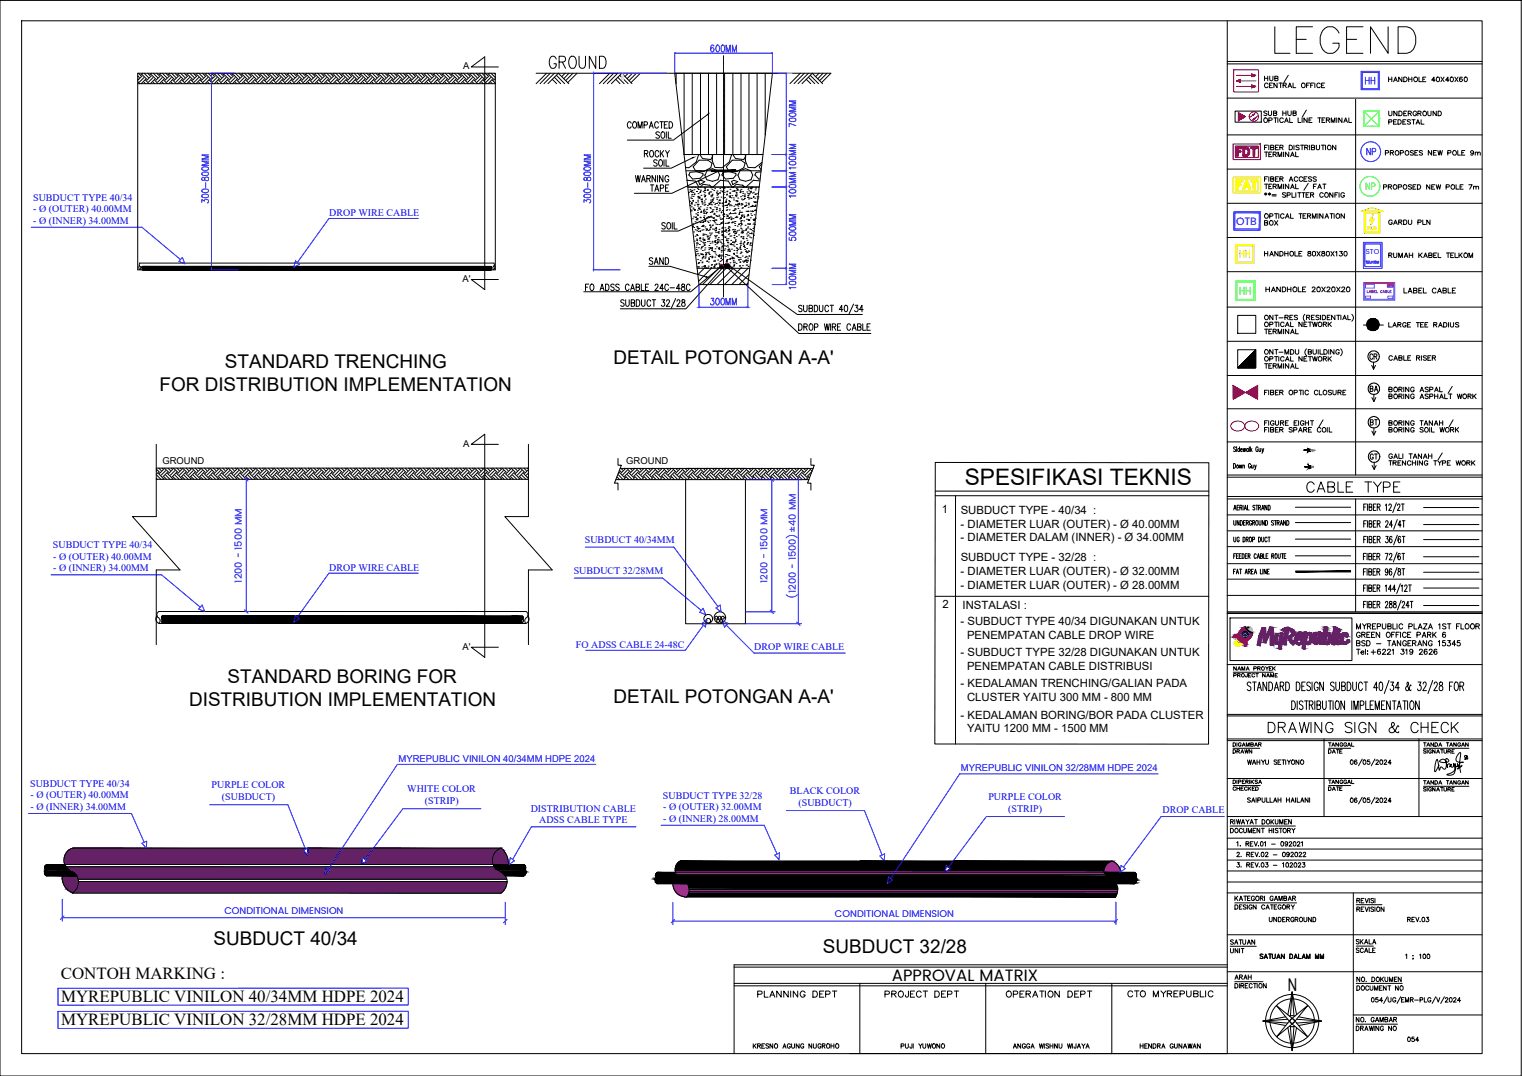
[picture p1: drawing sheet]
<svg xmlns="http://www.w3.org/2000/svg" width="420mm" height="297mm" viewBox="0 0 420 297" stroke-linecap="round" stroke-linejoin="round" font-family="sans-serif">
<defs><g id="words">
<text font-size="11.9" x="350.7" y="15.9">LEGEND</text>
<text font-size="7.1" x="150.3" y="20.1">GROUND</text>
<text font-size="6.3" x="266.3" y="133.8">SPESIFIKASI TEKNIS</text>
<g font-size="6.2">
<text x="359.5" y="137.2">CABLE TYPE</text>
<text x="348.9" y="203.6">DRAWING SIGN &amp; CHECK</text>
</g>
<text font-size="5.3" fill="#f00" x="340.4" y="44.1">FDT</text>
<text font-size="5.3" fill="#ffbf00" x="340.4" y="53.3">FAT</text>
<text font-size="5.3" fill="#ff7f00" x="341.1" y="72.3">HH</text>
<text font-size="5.3" fill="#0f0" x="341.1" y="82.5">HH</text>
<g font-size="5.2">
<text x="62.1" y="101.5">STANDARD TRENCHING</text>
<text x="169.3" y="100.4">DETAIL POTONGAN A-A'</text>
<text x="44" y="107.8">FOR DISTRIBUTION IMPLEMENTATION</text>
<text x="62.8" y="188.7">STANDARD BORING FOR</text>
<text x="52.2" y="194.9">DISTRIBUTION IMPLEMENTATION</text>
<text x="169.3" y="194">DETAIL POTONGAN A-A'</text>
<text x="59" y="260.8">SUBDUCT 40/34</text>
<text x="227.2" y="263">SUBDUCT 32/28</text>
</g>
<g font-size="4.9">
<text x="195.1" y="15.5">600MM</text>
<text x="176.7" y="44.4">ROCKY</text>
<text x="178.2" y="54">TAPE</text>
<text x="178.2" y="74.1">SAND</text>
<text x="194.7" y="85.4">300MM</text>
<text x="376.8" y="100.5">CR</text>
<text x="355.5" y="273.5">N</text>
<text x="207.8" y="276.6">PLANNING DEPT</text>
<text x="243.1" y="276.6">PROJECT DEPT</text>
<text x="276.6" y="276.6">OPERATION DEPT</text>
<text x="310.1" y="276.6">CTO MYREPUBLIC</text>
</g>
<g font-size="4.9" fill="#00f">
<text x="375.7" y="24.3">HH</text>
<text x="220.5" y="36.3" transform="rotate(-90 220.5 36.3)">700MM</text>
<text x="220.5" y="48" transform="rotate(-90 220.5 48)">100MM</text>
<text x="376.1" y="44.1">NP</text>
<text x="220.5" y="55.7" transform="rotate(-90 220.5 55.7)">100MM</text>
<text x="220.5" y="67.7" transform="rotate(-90 220.5 67.7)">500MM</text>
<text x="220.5" y="81.1" transform="rotate(-90 220.5 81.1)">100MM</text>
</g>
<text font-size="4.9" fill="#0f0" x="376.1" y="53.6">NP</text>
<g font-size="4.7">
<text x="16.8" y="270.4">CONTOH MARKING :</text>
<text x="16.8" y="276.6">MYREPUBLIC VINILON 40/34MM HDPE 2024</text>
<text x="16.8" y="283">MYREPUBLIC VINILON 32/28MM HDPE 2024</text>
</g>
<text font-size="4.5" x="246.2" y="270.9">APPROVAL MATRIX</text>
<g font-size="4.4">
<text x="347.8" y="63.5">BOX</text>
<text x="377.1" y="109.4">BA</text>
<text x="377.1" y="118.5">BT</text>
<text x="377.1" y="128.1">GT</text>
<text x="339.7" y="271.6">ARAH</text>
</g>
<g font-size="4">
<text x="382.1" y="63.1">GARDU PLN</text>
<text x="339" y="209.2">DRAWN</text>
<text x="365.5" y="209.2">DATE</text>
<text x="365.5" y="219.4">DATE</text>
<text x="338.3" y="261.8">SATUAN</text>
<text x="373.2" y="261.8">SKALA</text>
<text x="338.3" y="264.2">UNIT</text>
<text x="387.3" y="288.6">054</text>
</g>
<text font-size="3.5" fill="#ff7f00" x="376.4" y="64.6">PLN</text>
<text font-size="3.1" fill="#808080" x="360.9" y="130.2">6M</text>
<g font-size="3.1">
<text x="260" y="141.7">1</text>
<text x="265.2" y="141.9">SUBDUCT TYPE - 40/34 :</text>
<text x="265.2" y="145.8">- DIAMETER LUAR (OUTER) - Ø 40.00MM</text>
<text x="265.2" y="149.4">- DIAMETER DALAM (INNER) - Ø 34.00MM</text>
<text x="265.2" y="155">SUBDUCT TYPE - 32/28 :</text>
<text x="265.2" y="158.8">- DIAMETER LUAR (OUTER) - Ø 32.00MM</text>
<text x="260.2" y="167.8">2</text>
<text x="265.2" y="162.5">- DIAMETER LUAR (OUTER) - Ø 28.00MM</text>
<text x="265.2" y="172.6">- SUBDUCT TYPE 40/34 DIGUNAKAN UNTUK</text>
<text x="265.7" y="168.1">INSTALASI :</text>
<text x="267" y="176.4">PENEMPATAN CABLE DROP WIRE</text>
<text x="265.2" y="181.1">- SUBDUCT TYPE 32/28 DIGUNAKAN UNTUK</text>
<text x="267" y="184.9">PENEMPATAN CABLE DISTRIBUSI</text>
<text x="265.2" y="189.7">- KEDALAMAN TRENCHING/GALIAN PADA</text>
<text x="267" y="193.5">CLUSTER YAITU 300 MM - 800 MM</text>
<text x="265.2" y="198.4">- KEDALAMAN BORING/BOR PADA CLUSTER</text>
<text x="267" y="202.2">YAITU 1200 MM - 1500 MM</text>
</g>
<text font-size="3" fill="#00f" x="341.2" y="62">OTB</text>
<g font-size="2.8" fill="#00f">
<text x="9.1" y="55.4">SUBDUCT TYPE 40/34</text>
<text x="9.2" y="58.5">- Ø (OUTER) 40.00MM</text>
<text x="90.9" y="59.6">DROP WIRE CABLE</text>
<text x="9.2" y="61.7">- Ø (INNER) 34.00MM</text>
<text x="161.5" y="149.9">SUBDUCT 40/34MM</text>
<text x="14.6" y="151.3">SUBDUCT TYPE 40/34</text>
<text x="14.7" y="154.5">- Ø (OUTER) 40.00MM</text>
<text x="14.7" y="157.7">- Ø (INNER) 34.00MM</text>
<text x="90.9" y="157.5">DROP WIRE CABLE</text>
<text x="158.4" y="158.4">SUBDUCT 32/28MM</text>
<text x="159" y="178.8">FO ADSS CABLE 24-48C</text>
<text x="208.2" y="179.6">DROP WIRE CABLE</text>
<text x="8.3" y="217.2">SUBDUCT TYPE 40/34</text>
<text x="8.4" y="220.4">- Ø (OUTER) 40.00MM</text>
<text x="58.4" y="217.6">PURPLE COLOR</text>
<text x="61.3" y="220.8">(SUBDUCT)</text>
<text x="112.4" y="218.7">WHITE COLOR</text>
<text x="117.3" y="221.9">(STRIP)</text>
<text x="183" y="220.5">SUBDUCT TYPE 32/28</text>
<text x="218.1" y="219.3">BLACK COLOR</text>
<text x="272.8" y="220.9">PURPLE COLOR</text>
<text x="8.4" y="223.5">- Ø (INNER) 34.00MM</text>
<text x="146.5" y="224.1">DISTRIBUTION CABLE</text>
<text x="148.8" y="227.2">ADSS CABLE TYPE</text>
<text x="183.1" y="223.6">- Ø (OUTER) 32.00MM</text>
<text x="183.1" y="226.8">- Ø (INNER) 28.00MM</text>
<text x="220.4" y="222.4">(SUBDUCT)</text>
<text x="278.3" y="224.1">(STRIP)</text>
<text x="320.9" y="224.3">DROP CABLE</text>
</g>
<g font-size="2.7" fill="#00f">
<text x="66.8" y="160.8" transform="rotate(-90 66.8 160.8)">1200 - 1500 MM</text>
<text x="211.9" y="160.9" transform="rotate(-90 211.9 160.9)">1200 - 1500 MM</text>
<text x="219.7" y="165.3" transform="rotate(-90 219.7 165.3)">(1200 - 1500)±40 MM</text>
<text x="61.9" y="252.3">CONDITIONAL DIMENSION</text>
<text x="230.5" y="253.3">CONDITIONAL DIMENSION</text>
</g>
<g font-size="2.6">
<text x="127.9" y="19.2">A</text>
<text x="127.7" y="77.8">A'</text>
<text x="127.9" y="123.3">A</text>
<text x="44.8" y="128.1">GROUND</text>
<text x="172.9" y="128.2">GROUND</text>
<text x="127.7" y="179.3">A'</text>
</g>
<g font-size="2.6" fill="#00f">
<text x="110" y="210.3">MYREPUBLIC VINILON 40/34MM HDPE 2024</text>
<text x="265.3" y="213">MYREPUBLIC VINILON 32/28MM HDPE 2024</text>
</g>
<text font-size="2" fill="#00f" x="377" y="70">STO</text>
</g></defs>
<!-- layer: 0 -->
<g fill="none" stroke="#000" stroke-width=".28">
<path d="M0 .1h419.9v296.9h-419.9zM6 5.7h403.2v285.2h-403.2zM137.6 18.5h-7.5l3.7-2.8v64.3l-3.7-2.8h7.5M199.7 17.2v.5M199.7 17.8h.1M199.7 17.9h.1M199.7 18v.1M199.7 18.1v.1M199.7 18.3h.1M199.7 18.4v.7M199.7 19.2h.1M199.7 19.3v.1"/>
<path d="M199.7 19.5h.1M199.7 19.6h.1M199.7 19.7v.1M199.7 19.8v.1M199.7 20v.7M338.8 5.7v285.2M148 20.2h81.4l-2.6 2.6M150.9 20.2l-2.9 2.9M151.3 23.1l2.8-2.9 2.9 2.9M151.9 20.2l-2.8 2.9M152.5 21.9l1.2 1.2M153 20.2l-2.8 2.9"/>
<path d="M153 21.3l1.8 1.8M153.6 20.8l2.3 2.3M159.3 20.2l-2.6 2.6M168.3 20.2l-2.8 2.9M168.8 23.1l2.9-2.9 2.8 2.9M169.4 20.2l-2.9 2.9M170 21.9l1.2 1.2M170.5 20.2l-2.9 2.9M170.5 21.3l1.8 1.8M171.1 20.8l2.3 2.3M173.4 20.2l-.9 1M174.6 20.2l-1.5 1.5"/>
<path d="M175.7 20.2l-2 2.1M176.8 20.2l-2.6 2.6M186.3 20.2l6.7 58.4h13.5l6.7-58.4M186.6 20.2v2.9M188.8 20.2v22.5h21.8M191.1 20.2v22.5M193.4 20.2v22.5M195.4 31.6l-9.5 7.1h-12.7M195.6 20.2v22.5M197.8 20.2v22.5M199.7 20.8h.1M199.7 20.9h.1"/>
<path d="M199.7 21v.1M199.7 21.2h.1M199.7 21.3h.1M199.7 21.4h.1M199.7 21.5v.8M199.7 22.3v.1M199.7 22.5h.1M199.7 22.6h.1M199.7 22.7v.1M199.7 22.8v.1M199.7 23v.8M199.7 23.9h.1"/>
<path d="M199.7 24v.1M199.7 24.2h.1M199.7 24.3h.1M199.7 24.4v.1M199.7 24.5v.8M199.7 25.3v.1M199.7 25.5h.1M199.7 25.6h.1M199.7 25.7v.1M199.7 25.9h.1M199.7 26h.1M199.7 26.1v.7"/>
<path d="M199.7 26.9v.1M199.7 27v.1M199.7 27.2h.1M199.7 27.3h.1M199.7 27.4v.1M199.7 27.5v.1M199.7 27.7v.7M199.7 28.5h.1M199.7 28.6h.1M199.7 28.7v.1M199.7 28.9h.1M199.7 29h.1"/>
<path d="M199.7 29.1v.9M199.7 30v.1M199.7 30.2h.1M199.7 30.3h.1M199.7 30.4v.1M199.7 30.6h.1M199.7 30.7v.8M199.7 31.6v.1M199.7 31.7v.1M199.7 31.9h.1M199.7 32h.1M199.7 32.1v.1"/>
<path d="M199.7 32.2v.8M199.7 33v.1M199.7 33.2h.1M199.7 33.3h.1M199.7 33.4v.1M199.7 33.6h.1M199.7 33.7h.1M199.7 33.8v.7M199.7 34.6v.1M199.7 34.7v.1M199.7 34.9h.1M199.7 35h.1"/>
<path d="M199.7 35.1v.1M199.7 35.2v.1M199.7 35.4v.7M199.7 36.2h.1M199.7 36.3v.1M199.7 36.4v.1M199.7 36.6h.1M199.7 36.7h.1M199.7 36.8v.9M199.7 37.7v.1M199.7 37.9h.1M199.7 38h.1"/>
<path d="M199.7 38.1v.1M199.7 38.3h.1M199.7 38.4v.8M199.7 39.3v.1M199.7 39.4v.1M199.7 39.6h.1M199.7 39.7h.1M199.7 39.8v.1M199.7 39.9v.8M200 20.2v22.5M202.3 20.2v22.5M204.6 20.2v22.5"/>
<path d="M206.8 20.2v22.5M209 20.2v22.5M211.2 20.2v17.1M220.9 20.2l-2.8 2.9M221.4 23.1l2.8-2.9 2.9 2.9M222 20.2l-2.8 2.9M222.6 21.9l1.2 1.2M223.2 20.2l-2.9 2.9M223.2 21.3l1.7 1.8M223.7 20.8l2.3 2.3M226.1 20.2l-.9 1M227.2 20.2l-1.4 1.5"/>
<path d="M228.3 20.2l-2 2.1M338.8 27.1h70.4M338.8 37.2h70.4M349.1 21v1.3M349.1 21.6h.9M349.8 30.8l-.3-.2-.6 .2 .1 .3 .8 .4-.3 .4-.6-.2M350 21v1.3M350.1 23.2a.55 .55 0 0 0-.9 0 .55 .55 0 0 0 0 .8 .55 .55 0 0 0 .9-.1M350.1 30.6v.9l.4 .4 .5-.2v-1.1M350.3 33.2h.6l.3-.4-.3-.3h-.6v1.3M350.4 23.5h.5M350.5 21l.1 1.1 .3 .2 .5-.4v-.9"/>
<path d="M351.3 22.9h-.9v1.3h.9M351.6 31.2h.7l.2-.3-.4-.3h-.5v1.3l.8-.1 .1-.3-.4-.3M351.6 32.5h.9M351.9 21.6h.8l.1-.4-.9-.2v1.3l.9-.1v-.5l-.3-.1M352.1 32.5v1.3M352.6 22.9v1.3l-.9-1.3v1.3M352.8 32.5v1.3M353.1 22.9h.8M353.5 22.9v1.3M354.1 30.6v1.3M354.1 31.2h.9M354.2 23.5l.8-.1v-.3l-.8-.2v1.3"/>
<path d="M354.2 32.8a.55 .55 0 0 0-.8 0 .55 .55 0 0 0 0 .8 .55 .55 0 0 0 .8-.1M354.6 33.8l.5-1.3 .5 1.3M354.7 23.5l.4 .7M354.8 33.4h.7M355 30.6v1.3M355.5 30.6v.9l.4 .4 .5-.2v-1.1M355.6 24.2l.5-1.3 .5 1.3M355.6 20.8l-1.1 1.9M355.8 23.8h.6M356 32.5v1.3h.8M357 22.9v1.3h.7M357 31.2h.7l.1-.3-.3-.3h-.5v1.3l.8-.1v-.3l-.3-.3"/>
<path d="M358.4 32.5v1.3h.7M359.5 32.5v1.3M360.6 30.4l-1.1 1.9M360.7 23.5h.5M360.8 32.5v1.3l-.8-1.3v1.3M361.4 33.1h.5M361.5 22.9h-.8v1.3M361.8 23.5h.5M362.2 32.5h-.8v1.3h.8M362.7 22.9h-.9v1.3M363 22.9v1.3M363.8 32.5h.9"/>
<path d="M364.2 32.5v1.3M364.4 23.2a.53 .53 0 0 0-.7-.2 .53 .53 0 0 0-.2 .7 .48 .48 0 0 0 .4 .5 .48 .48 0 0 0 .5-.3M364.8 23.5h.5M365 33.1h.5M365.7 22.9h-.9v1.3h.9M365.8 32.5h-.8v1.3h.8M366.1 33.1h.8l.2-.3-.4-.3h-.6v1.3M366.6 33.1l.5 .7M367.5 33.8v-1.3l.5 1.3 .5-1.3v1.3M369 32.5v1.3M370.5 32.5v1.3l-.9-1.3v1.3M371 33.8l.5-1.3 .5 1.3"/>
<path d="M371.1 33.4h.7M372.4 32.5v1.3h.7M374.2 27.4v103.7M383.3 21.3v1.2M383.3 21.9h.9M383.4 30.7v1.1l.4 .1 .5-.3v-.9M383.4 33.7l.7-.1 .2-.3-.9-.3v1.3M384.2 21.3v1.2M384.7 33.6h.5M384.7 22.5l.5-1.2 .5 1.2M384.9 22.1h.6M385.5 33h-.8v1.3h.8"/>
<path d="M385.7 30.7v1.2l-.9-1.2v1.2M385.9 33h.5a.65 .65 0 0 1 .4 .7 .65 .65 0 0 1-.4 .6h-.5zM386.2 30.7h.4a.68 .68 0 0 1 .5 .6 .68 .68 0 0 1-.5 .6h-.4zM387 21.3v1.2l-.9-1.2v1.2M387.3 33.6h.5M387.5 21.3h.5a.66 .66 0 0 1 .5 .6 .66 .66 0 0 1-.5 .6h-.5zM387.5 31.3h.5M388.1 33h-.8v1.3h.8M388.4 30.7h-.9v1.2h.9M388.7 31.3l.8-.1 .1-.3-.3-.2h-.6v1.2M388.9 21.9h.9M388.9 21.3v1.2"/>
<path d="M389.2 31.3l.4 .6M389.4 33.2l-.4-.2-.5 .2v.3l.9 .4-.4 .4-.5-.2M389.8 33h.9M389.8 21.3v1.2M390.2 33v1.3M390.4 21.4a.58 .58 0 0 1 .8 .1 .58 .58 0 0 1 0 .8 .58 .58 0 0 1-.8 0zM390.9 34.3l.5-1.3 .5 1.3M391 31a.59 .59 0 0 0-.9 .1 .59 .59 0 0 0 .4 .8l.5-.1v-.3h-.3M391.1 33.9h.7M391.4 31.3l.9-.1v-.4l-.9-.1v1.2M391.7 21.3v1.2h.8M391.9 31.3l.4 .6"/>
<path d="M392.3 33v1.3h.8M392.8 21.9h.5M393.6 21.3h-.8v1.2h.8M394.2 30.7v.9l.3 .3 .5-.1 .1-1.1M396.2 22.1h-1l.7-.8v1.2M396.5 30.7v1.2l-.9-1.2v1.2M396.7 21.3a.58 .58 0 0 1 .7 .6 .58 .58 0 0 1-.7 .6l-.2-.5zM397 30.7a.71 .71 0 0 1 .8 .3 .71 .71 0 0 1 0 .8l-.8 .1zM397.8 21.3l.9 1.2M398.7 21.3l-.9 1.2M400 22.1h-.9l.6-.8v1.2M400.5 21.3a.59 .59 0 0 1 .7 .6 .59 .59 0 0 1-.7 .6l-.2-.5z"/>
<path d="M401.6 21.3l.9 1.2M402.5 21.3l-.9 1.2M403.6 21.4v-.1a.58 .58 0 0 0-.7 .5 .58 .58 0 0 0 .6 .7 .4 .4 0 0 0 0-.7 .4 .4 0 0 0-.6 .3M404.4 21.3a.59 .59 0 0 1 .7 .6 .59 .59 0 0 1-.7 .6l-.2-.5zM189.3 46.3h.9M189.4 47.1h20.7M189.5 48.2l.1 .2M189.7 49.8l2.2 .2 1 1.5M189.8 49.7l-.1 .1M189.9 51.6h19.6M190.1 53.2h.1M190.1 48.2l1 1.1"/>
<path d="M190.4 55.6h.1M190.5 52.8h.1M190.5 52.4h.1M190.5 56.7h.1M190.5 47.6l-.3 .7M190.5 47.6l1.7-.2 1.8 .5M190.6 54.6h.1M190.8 58.2h.1M190.8 58h.1M190.8 56.1l.2-.1v.2zM190.8 57.1h.1M190.9 56h.1"/>
<path d="M190.9 54.1h.1M190.9 54.8h.1M190.9 53h.1M190.9 56.3h.1M190.9 52.7l.1 .2h-.2zM191 53.7h.1M191 51.8h.1M191 52.6h.1M191.2 43.5l-5.9 2.9h-7.6M191.3 53.1h.1M191.3 57.4h.1M191.3 54.2h.1"/>
<path d="M191.3 57.7h.1M191.4 55.3l-.2 .2h.2v-.2M191.4 59.9h.1M191.6 52.4h.1M191.6 53.6l.3-.1-.1 .2zM191.6 57.9h.1M191.7 56.6h.1M191.9 51.7h.1M191.9 57.9l-.2 .2zM192 60l.2-.1v.2zM192 56h.1M192.1 59h.1"/>
<path d="M192.2 52.9h.1M192.3 52.9h.1M192.4 56.4h.1M192.5 59.2h.1M192.5 52h.1M192.5 58h.1M192.5 56.5h.1M192.5 59.5h.1M192.6 56.9h.1M192.6 55.3h.1M192.6 58.7h.1M192.6 55.7h.1"/>
<path d="M192.6 54.3h.1M192.7 54.6h.1M192.7 53.5h.1M192.7 54.2h.1M192.7 52.3h.1M192.7 56.4h.1M192.8 57.5l.2-.1v.2zM192.9 42.7l-.7 2-2 1.6M193 57.7h.1M193.2 57.8h.1M193.2 53.1l.2-.2v.3zM193.2 54.4l.1 .3h-.3z"/>
<path d="M193.2 49.2l-2.1 .2M193.2 51l1.4-.8-1.1-.4-.7 .3 .4 .9M193.2 42.7l.7 1.1M193.3 60h.1M193.3 52.8h.1M193.3 57.1h.1M193.4 52.5h.1M193.5 55.1h.1M193.5 53.9h.1M193.6 55l.3-.1-.1 .2zM193.7 55.7l.1-.2 .1 .2zM193.7 58.3v.3h-.3z"/>
<path d="M193.8 56.3h.1M193.8 56h.1M194 43.8l2.3 .3M194 47.8l.1 .5-.8 1M194.1 52.9h.1M194.1 50.9l-.8 .7M194.1 50.9l1.9 .3M194.2 60h.1M194.2 58.7h.1M194.3 58.9h.1M194.3 57.8h.1M194.4 56.6h.1"/>
<path d="M194.4 53.8h.1M194.4 59.6h.1M194.4 58.1l-.2 .2zM194.4 55.5h.1M194.4 52.6h.1M194.4 54.3h.1M194.4 56h.1M194.5 53.2h.1M194.5 51.7h.1M194.5 52.5l.2-.1-.1 .2zM194.5 52.1h.1M194.5 54.3h.1"/>
<path d="M194.5 48.3l.6 1.3M194.6 56.5h.1M194.6 54h.1M194.6 58.3h.1M194.7 55h.1M194.9 58.9l.2-.1-.1 .2zM195 57.9h.1M195.1 58.6h.1M195.1 49.6l1.5 .5 1.6-.5M195.1 57.4h.1M195.2 52.5h.1M195.2 52.4h.1"/>
<path d="M195.3 52.4h.1M195.3 56.8h.1M195.5 59.8h.1M195.7 53.6h.1M195.7 53.3l.1-.1 .1 .2zM195.7 56.1h.1M195.7 56.4l.2-.1v.2zM195.9 51.1l.6 .5M195.9 53h.1M196 57.3h.1M196 59.8h.1M196 56h.1"/>
<path d="M196 58.7h.1M196.1 57.5h.1M196.1 55.2h.1M196.1 56.4h.1M196.1 55.9l.2-.2v.3zM196.2 54.1h.1M196.2 59.7h.1M196.2 53h.1M196.3 51.8h.1M196.3 58.4h.1M196.3 54.3h.1M196.4 56.5h.1"/>
<path d="M196.5 55.7h.1M196.5 53.9l.3-.1-.1 .2zM196.6 52.3h.1M196.6 45l-.4 1.3-1.9 1-2.2-.2M196.6 53.6h.1M196.6 57.9h.1M196.6 55.2l.2-.2 .1 .3zM196.6 44.4l.7 1.7M196.6 45.1l-1.2-.9h-2.4l-1.7 1.8 .7 1.1M196.6 43.3l-.4 .8M196.6 42.7v.5M196.7 42.7l-.1 1.7"/>
<path d="M196.8 51.6h.1M196.8 58.3v.2h-.2zM196.8 56h.1M196.8 57.9h.1M196.9 54.7h.1M197 52.6h.1M197.1 59.1l.2-.2 .1 .3zM197.3 57.1h.1M197.3 52.1h.1M197.3 56.4h.1M197.4 46.2l1.9 .1M197.5 56.2h.1"/>
<path d="M197.6 59.5h.1M197.7 59.6h.1M197.7 58.4h.1M197.7 53.1h.1M197.7 57.8l.3-.1-.1 .2zM197.8 57.3h.1M197.8 54.6h.1M197.8 56.2h.1M197.8 53.4h.1M197.9 55h.1M197.9 53.9h.1M198 52.7h.1"/>
<path d="M198 59.8h.1M198.1 47.1l-1.5-.5-1.4 .5-.6 1.3M198.2 55.8h.1M198.2 54.4h.1M198.2 47.2l.5 1.2M198.2 56.6h.1M198.3 47.3l-12.8 6.1h-10.4M198.3 53.4v.2h-.2zM198.4 59.7h.1M198.5 59.4h.1M198.5 55.3h.1M198.5 58.2h.1"/>
<path d="M198.6 53.3h.1M198.6 57.6h.1M198.6 56.1l.2-.1v.2zM198.6 55.3l.2-.1v.2zM198.6 48.4l-.4 1.3M198.7 53.2h.1M198.7 58h.1M198.7 52h.1M198.8 49.8l2.2 .2 1.1 1.6M198.9 52.7h.1M198.9 49.7l-2.1 1.9M199.1 54.4h.1"/>
<path d="M199.2 58.5l.1 .2h-.2zM199.3 51.8h.1M199.3 56.1h.1M199.3 48.2l.9 1.1M199.3 56.2h.1M199.4 58.1h.1M199.4 52.8l.2-.1zM199.4 56.8h.1M199.5 59.3h.1M199.5 58.2h.1M199.6 57.1h.1M199.6 51.9h.1"/>
<path d="M199.6 47.6l-.3 .7M199.6 55.9h.1M199.6 53.2h.1M199.6 47.6l1.7-.2 1.8 .5M199.6 54.8h.1M199.7 53.6h.1M199.7 52.5h.1M199.7 40.8h.1M199.7 40.9h.1M199.7 41h.1M199.7 41.1v.1M199.7 41.3h.1"/>
<path d="M199.7 41.4h.1M199.7 41.5v.7M199.7 42.3v.1M199.7 42.4v.1M199.7 42.6h.1M199.7 42.7h.1M199.7 42.8v.1M199.7 43h.1M199.7 43.1v.7M199.7 43.9h.1M199.7 44v.1M199.7 44.1v.1"/>
<path d="M199.7 44.3h.1M199.7 44.4h.1M199.7 44.5v.9M199.7 45.5h.1M199.7 45.6h.1M199.7 45.7h.1M199.7 45.8v.1M199.7 46h.1M199.7 46.1v.8M199.7 47v.1M199.7 47.1v.1M199.7 47.3h.1"/>
<path d="M199.7 47.4h.1M199.7 47.5v.1M199.7 47.7v.7M199.7 48.5h.1M199.7 48.6h.1M199.7 48.7v.1M199.7 48.8v.1M199.7 49h.1M199.7 49.1h.1M199.7 49.2v.7M199.7 50v.1M199.7 50.2h.1"/>
<path d="M199.7 50.3h.1M199.7 50.4h.1M199.7 50.5v.1M199.7 50.7h.1M199.7 50.8v.7M199.7 51.6h.1M199.7 51.7v.1M199.7 51.8v.1M199.7 52h.1M199.7 52.1h.1M199.7 52.2v.9M199.7 53.2h.1"/>
<path d="M199.7 53.3h.1M199.7 53.4v.1M199.7 53.5v.1M199.7 53.7h.1M199.7 53.8v.8M199.7 54.7v.1M199.7 54.8v.1M199.7 55h.1M199.7 55.1h.1M199.7 55.2v.1M199.7 55.4v.7M199.7 56.2h.1"/>
<path d="M199.7 56.3h.1M199.7 56.4v.1M199.7 56.5v.1M199.7 56.7h.1M199.7 56.8h.1M199.7 56.9v.7M199.7 57.7v.1M199.7 57.9h.1M199.7 58h.1M199.7 58.1v.1M199.7 58.2v.1M199.7 58.4h.1"/>
<path d="M199.7 58.5v.7M199.7 59.3h.1M199.7 59.4v.1M199.7 59.5v.1M199.7 59.7h.1M199.7 59.8h.1M199.7 59.9v.9M199.8 59.3h.1M199.8 59.1l.2-.1-.1 .3zM199.8 59.8h.1M199.8 51.9l.3-.3v.4zM199.9 53.1h.1"/>
<path d="M200 54.5h.1M200.1 56.7h.1M200.2 55.8l.3-.3 .1 .4zM200.3 56.7h.1M200.3 55.5h.1M200.4 55h.1M200.4 59.3h.1M200.5 58.1h.1M200.6 52.9h.1M200.6 57.3h.1M200.6 56.7l.3-.1-.1 .2zM200.7 57.9h.1"/>
<path d="M200.7 52.8h.1M200.7 53.6l.1 .2h-.2zM200.9 51.7h.1M201 59.4v.4l-.3-.1zM201 56.3l.2-.1 .1 .2zM201.2 55.4h.1M201.2 56.3h.1M201.2 47.1l2.3 .2M201.2 54.1h.1M201.3 59.1h.1M201.3 55.7h.1M201.3 57.9h.1"/>
<path d="M201.3 56.8h.1M201.4 55.7h.1M201.4 54.5h.1M201.4 53.2h.1M201.5 53.4h.1M201.5 54.2l.2-.1-.1 .2zM201.5 52.3h.1M201.6 56.5h.1M201.6 59.9h.1M201.7 58.7v.3l-.2-.1zM201.8 54.6h.1M201.9 56.8h.1"/>
<path d="M201.9 59h.1M202 42.7l-.7 2-2 1.6M202.1 54h.1M202.1 51.5l-.1 .1M202.1 52.8h.1M202.3 58.2h.1M202.3 42.7h.1M202.3 49.2l-2.1 .2M202.3 42.7l.7 1.1 2.4 .3M202.4 54.6h.1M202.4 59h.1M202.5 55.2h.1"/>
<path d="M202.5 52.9h.1M202.6 52.6h.1M202.6 56.9h.1M202.6 49.8l1.1 .4-1.4 .8M202.6 49.8l-.6 .3 .3 .9M202.6 58l.3-.1-.1 .3zM202.8 58.8h.1M202.8 57.6h.1M203 58.9h.1M203 52.7h.1M203 56.4h.1M203 57.7h.1"/>
<path d="M203.1 56.6h.1M203.1 55.4h.1M203.1 47.8l.1 .5-.8 1M203.2 54.3h.1M203.2 53.2h.1M203.2 53.8v.2h-.2zM203.2 52h.1M203.2 53.3h.1M203.2 55.4h.1M203.2 59.7h.1M203.4 53.8h.1M203.5 60h.1"/>
<path d="M203.5 56.5l.2-.1v.2zM203.5 55.6l.2-.1v.2zM203.7 54.7h.1M203.7 48.3l.5 1.3M203.7 57.5h.1M203.7 56.9h.1M203.7 52.2l.1 .3h-.3zM203.8 56.2h.1M204 59.1l.1-.1 .1 .2zM204.1 58.7h.1M204.1 58.2h.1M204.2 56.1v.3h-.3z"/>
<path d="M204.2 49.6l1.5 .4M204.3 52.5h.1M204.3 53.1l.3-.1-.1 .2zM204.3 52.9h.1M204.4 54.3h.1M204.4 58.6h.1M204.5 44.2h-2.4l-1.6 1.8 .6 1.1M204.6 52.3h.1M204.6 56.6h.1M204.6 44.2l1.1 .9M204.6 56.2h.1M204.6 54.9h.1"/>
<path d="M204.7 59.4l.2-.1v.2zM204.7 59.8h.1M204.8 58.6h.1M204.8 57.5h.1M204.8 56.5h.1M204.9 56.3h.1M204.9 55.2h.1M204.9 54h.1M205 52.9h.1M205 57.3h.1M205 51.1l.6 .5M205 51.8h.1"/>
<path d="M205.1 53.4h.1M205.1 51.2l-1.9-.3-.9 .8 .2-.1M205.2 51.6h.1M205.2 55.1h.1M205.2 59.4h.1M205.4 59.8h.1M205.4 46.3l-2 1M205.5 54.8h.1M205.5 54.7h.1M205.5 53.6h.1M205.5 57h.1M205.5 56.9l.3-.1-.1 .3z"/>
<path d="M205.7 54v.2h-.2zM205.7 45l-.4 1.3M205.7 44.4l.8 1.7M205.7 46.6l1.5 .5M205.7 43.3l-.4 .8M205.8 46.6l-1.5 .5-.5 1.3M205.8 42.7v.5M205.9 56h.1M205.9 51.6h.1M205.9 42.7l-.1 1.7M206 58.3h.1M206.1 56.6l.1 .2h-.2z"/>
<path d="M206.2 53h.1M206.2 59.6h.1M206.2 58.4h.1M206.4 53.5h.1M206.4 54.5l.2-.1-.1 .2zM206.4 52.2h.1M206.4 54h.1M206.4 58.3h.1M206.4 59.3l.2-.1v.2zM206.5 59.5h.1M206.5 58.4h.1M206.5 57.2h.1"/>
<path d="M206.5 56.2h.1M206.6 56.1h.1M206.6 51.9h.1M206.6 54.9h.1M206.6 56.5h.1M206.7 53.8h.1M206.7 52.7h.1M206.8 54.6h.1M206.9 53.5h.1M207.1 58.3h.1M207.1 53l.3-.2v.3zM207.1 57.1h.1"/>
<path d="M207.2 52l.2-.1-.1 .2zM207.2 59h.1M207.3 54.7h.1M207.3 47.2l.5 1.2-.5 1.3M207.3 52.1h.1M207.3 54.8h.1M207.3 57h.1M207.3 49.6l-1.5 .5M207.5 59.5h.1M207.6 56.9l.2-.2 .1 .3zM207.6 58.3l.2-.1-.1 .2zM207.7 53.3h.1"/>
<path d="M207.7 51.8h-.2l.1-.2 .1 .3M207.8 58.4h.1M207.9 49.8l1.9 .1M208 56.9h.1M208 53.1h.1M208 55.7h.1M208 49.7l-2 1.9M208.1 54.2l.1 .2h-.3zM208.2 59.3h.1M208.2 58.2h.1M208.3 57h.1M208.3 55.9h.1"/>
<path d="M208.4 54.7h.1M208.4 48.2l1 1.1M208.4 53.6h.1M208.4 58.1h.1M208.4 57.9h.1M208.4 55.8l.3-.1-.1 .3zM208.4 52.4h.1M208.5 56.6h.1M208.5 55.9h.1M208.6 51.9h.1M208.6 56.8v.2h-.2zM208.7 53.5h.1"/>
<path d="M208.7 47.6l-.3 .7M208.9 55.6h.1M209 54.3h.1M209.1 54.9h.1M209.3 54.4h.1M209.4 53.3v.2M209.8 49.4h-.5M210.1 47.4l-1.4 .2M210.3 45.2l-.7 .8 .5 .9M210.4 44.8l-2 1.5-1.9-.1M338.8 56.1h70.4M338.8 46.7h70.4"/>
<path d="M349.1 50.8h.9M349.1 53.4l.6 .3M349.1 42h.9M349.7 53.4l-.6 .3M349.9 48.8h-.8v1.3M349.9 40.1h-.8v1.2M350.1 53.4l.7 .3M350.3 40.1v1.2M350.3 48.8v1.3M350.3 51.5h.5M350.3 42.6h.5M350.4 53.2v.7"/>
<path d="M350.8 49.4l.7-.1 .2-.2-.4-.3h-.5v1.3l.8-.2 .1-.3-.4-.2M350.8 40.7l.8-.1 .1-.3-.4-.2h-.5v1.2h.7l.2-.4-.4-.2M350.8 53.4l-.7 .3M351.1 50.8h-.8v1.3h.8M351.1 42h-.8v1.3h.8M351.2 53.7h1.1M351.2 54.1h1.1M351.5 51.5l.8-.2v-.3l-.8-.2v1.3M351.5 42.6l.8-.1v-.4l-.8-.1v1.3M351.9 51.5l.4 .6M351.9 42.6l.4 .7M352.1 49.4h.5"/>
<path d="M352.1 40.7h.5M352.8 52.1v-1.3l.5 1.3 .5-1.3v1.3M352.8 43.3v-1.3l.5 1.3 .5-1.3v1.3M352.9 48.8h-.8v1.3h.8M352.9 40.1h-.8v1.2h.8M353.3 49.4l.8-.1 .1-.4-.9-.1v1.3M353.3 40.7l.9-.1v-.4l-.9-.1v1.2M353.8 49.4l.4 .7M353.8 40.7l.4 .6M354.3 42v1.3M354.3 50.8v1.3M354.9 53.4l-.3-.2-.6 .2 .1 .2 .8 .5v.2l-.3 .2-.6-.2"/>
<path d="M355 59.8h.7M355.3 53.9l.9-.2v-.4l-.9-.1v1.3M355.8 50.8v1.3l-1-1.3v1.3M355.8 42v1.3l-1-1.3v1.3M355.9 50.1l.5-1.3 .5 1.3M355.9 40.1a.71 .71 0 0 1 .8 .3 .71 .71 0 0 1 0 .8l-.8 .1zM356.1 49.6h.6M356.3 59v1.3h.7M356.3 52.1l.5-1.3 .5 1.3M356.3 43.3l.5-1.3 .5 1.3M356.4 51.7h.7M356.4 42.8h.7"/>
<path d="M356.7 53.2v1.3h.7M357.2 40.1v1.2M357.7 50.8v1.3h.7M357.7 42v1.3h.7M357.7 53.2v1.3M358.3 49.1a.51 .51 0 0 0-.6-.3 .51 .51 0 0 0-.4 .5v.3a.51 .51 0 0 0 .4 .5 .51 .51 0 0 0 .6-.3M358.3 53.2h.9M358.6 59h.9M358.6 40.3l-.3-.2-.6 .2 .2 .3 .6 .2v.5l-.8-.1M358.7 53.2v1.3M359 59v1.3M359 40.1h.9"/>
<path d="M359.4 53.2h.9M359.5 40.1v1.2M359.6 49.1a.48 .48 0 0 0-.6-.3 .48 .48 0 0 0-.4 .5v.3a.48 .48 0 0 0 .4 .5 .48 .48 0 0 0 .6-.3M359.7 59.6h.5M359.8 53.2v1.3M360 49.4h.5M360.2 40.7l.8-.1v-.4l-.8-.1v1.2M360.6 59h-.9v1.3h.9M360.6 53.8h.5M360.6 40.7l.5 .6M360.8 48.8h-.8v1.3h.8M360.9 59.6l.8-.1 .1-.4-.9-.1v1.3"/>
<path d="M361.1 50.6l-1.1 1.9M361.4 53.2h-.8v1.3h.8M361.4 59.6l.4 .7M361.5 40.1v1.2M361.8 53.8l.7-.1 .2-.2-.2-.3h-.7v1.3M362 40.7l.8-.1 .1-.3-.3-.2h-.6v1.2h.8l.1-.4-.3-.2M362.1 49l-.3-.2-.6 .2 .1 .3 .8 .4-.3 .4-.6-.2M362.2 53.8l.5 .7M362.6 51.5h.5M363.4 49l-.3-.2-.6 .2 .1 .3 .8 .4v.2l-.3 .2-.6-.2M363.4 40.1v1.1l.4 .1 .5-.3v-.9M363.4 50.8h-.8v1.3"/>
<path d="M363.8 52.1l.5-1.3 .5 1.3M363.8 59v1.3M363.9 51.7h.7M364.8 40.1h.9M365.2 50.8h.9M365.2 59v1.3l-.9-1.3v1.3M365.2 40.1v1.2M365.3 53.5a.56 .56 0 0 0-.8-.1 .56 .56 0 0 0 0 .8 .56 .56 0 0 0 .8 0M365.6 50.8v1.3M365.9 59.8h.7M365.9 40.1v1.2M367.2 59h.8"/>
<path d="M367.6 59v1.3M368 53.2v1.3l-.9-1.3v1.3M368.3 59v1.3M368.5 53.8h.5M368.8 40.1v1.2l-1-1.2v1.2M369.3 53.2h-.8v1.3M369.7 53.2v1.3M371.1 59v1.3l-.9-1.3v1.3M371.1 53.5a.54 .54 0 0 0-.7-.3 .54 .54 0 0 0-.2 .8 .49 .49 0 0 0 .4 .5 .49 .49 0 0 0 .5-.5h-.3M381.9 51.6h.8l.1-.4-.9-.2v1.2M382.4 42.2l.9-.1v-.4l-.9-.1v1.2M383.2 51.6l.8-.1 .2-.3-1-.2v1.2"/>
<path d="M383.7 51.6l.5 .6M383.8 42.1h.8v-.4l-.8-.1v1.2M384.3 42.1l.4 .7M386 51.6h.8l.1-.4-.9-.2v1.2M386.5 42.2l.9-.1v-.4l-.9-.1v1.2M389.7 51.2l-.4-.2-.5 .2v.2l.8 .4v.4l-.8-.1M390.1 51.6h.5M390.2 41.8l-.3-.2h-.5v.5l.7 .2 .1 .4-.3 .1-.6-.1M390.6 42.1h.5M390.9 51h-.8v1.2h.8M391.3 51h.4a.63 .63 0 0 1 .5 .6 .63 .63 0 0 1-.5 .6h-.4zM391.4 41.6h-.8v1.2h.8"/>
<path d="M392.7 41.8l-.3-.2-.6 .2 .1 .3 .7 .3v.4l-.8-.1M394.7 51v1.2l-.9-1.2v1.2M395.2 41.6v1.2l-.9-1.2v1.2M395.2 51.6h.5M395.7 42.1h.5M396.1 51h-.9v1.2h.9M396.5 51l.3 1.2 .3-1.2 .3 1.2 .3-1.2M396.5 41.6h-.8v1.2h.8M396.9 41.6l.4 1.2 .3-1.2 .3 1.2 .3-1.2M399.2 51.6h.8v-.5l-.8-.1v1.2M399.7 42.2l.8-.1v-.4l-.8-.1v1.2M402 51v1.2h.7"/>
<path d="M402.4 41.6v1.2h.8M403.1 51.6h.5M403.5 42.1h.5M403.9 51h-.8v1.2h.8M404.4 41.6h-.9v1.2h.9M405.5 51h.9l-.7 1.2M406.8 42a.43 .43 0 0 1-.5 .4 .43 .43 0 0 1-.3-.6 .43 .43 0 0 1 .7 0l.1 .5-.2 .5-.6-.1M406.8 51.6l.6-.1 .1 .7M406.8 51.4v.8M407.2 42.2l.3-.2 .4 .1v.7M407.2 42v.8M407.5 51.6l.6-.1 .1 .7"/>
<path d="M407.9 42.2l.4-.2 .3 .1v.7M38.5 73.2l-.2 .7 .3 .5M38.6 72.6a1.02 1.02 0 0 0 .3 1.3l-.3 .6M39.3 73.5v1v-.6M135.6 73.5l-.1 .5M135.6 73.9v.6l-.1-.5M136.3 72.6l.2 .5-.3 .5M136.4 73.2l.2 .7-.3 .6-.2-.5 .1-.4M179.1 73.5h5.9l9.9 2.9M191.1 60.4h.1M191.2 62.5l.2-.1-.1 .2zM191.3 61.8h.1"/>
<path d="M191.5 64h.1M191.5 62.8h.1M191.6 66.6h.1M191.9 65.2h.1M191.9 61.2h.1M191.9 63.4h.1M192.1 70.6h.1M192.1 69.4h.1M192.2 68.3h.1M192.2 70.1h.1M192.2 67.1h.1M192.2 68.9h.1"/>
<path d="M192.2 66h.1M192.2 67.6h.1M192.3 64.8h.1M192.3 63.7h.1M192.4 62.6h.1M192.4 62.7h.1M192.4 67h.1M192.4 60.4v.2h-.2zM192.4 66.3l.2-.1-.1 .2zM192.4 61.5h.1M192.4 73.7h.1M192.4 60.3h.1"/>
<path d="M192.4 60.7h.1M192.4 65h.1M192.4 69.3h.1M192.4 74.1h14.6M192.6 70h.1M192.6 63h.1M192.6 67.3h.1M192.6 71.7h.1M192.6 73.7h.1M192.7 63.2l.1-.2 .1 .2zM192.7 63.9h.1M192.7 72.7l.3-.2-.1 .3z"/>
<path d="M192.8 68.4h.1M192.9 73.7h.1M192.9 70.6h.1M192.9 72.5h.1M193 63.1h.1M193.1 67.5h.1M193.1 66.3h.1M193.2 63.8l.2-.1v.3zM193.3 61.3h.1M193.3 61.5h.1M193.3 65.8h.1M193.3 70.1h.1"/>
<path d="M193.3 60.1h.1M193.3 72h.1M193.3 65.6v.2h-.2zM193.5 68.7h.1M193.5 66.6h.1M193.6 68.4h.2v-.3l-.2 .3M193.6 70.2l.2-.1v.2zM193.7 62.5h.1M193.7 61.3h.1M193.7 73.7h.1M193.7 63.5h.1M193.8 72.5h.1"/>
<path d="M193.8 71.4h.1M193.8 72.3h.1M193.8 70.3h.1M193.8 71.1h.1M193.8 62.5l.3-.3 .1 .3zM193.9 69.2h.1M193.9 68h.1M194 66.9h.1M194 66.2h.1M194 70.2h.1M194 65.7h.1M194 64.9h.1"/>
<path d="M194 61.4l.3-.2-.1 .3zM194.1 64.6h.1M194.1 63.4h.1M194.1 62.3h.1M194.1 64.9h.1M194.2 61.2h.1M194.2 73.5h.1M194.2 67.1h.1M194.2 60.1h.1M194.3 70.7v.2h-.2zM194.4 67.3h.1M194.4 73.3h.1"/>
<path d="M194.4 74.1l-1.7 1.7M194.4 67.7l.2-.1v.2zM194.4 73.8h.1M194.4 60.4h.1M194.4 64.7h.1M194.4 69h.1M194.6 61.2h.1M194.6 62.6h.1M194.6 67h.1M194.6 71.3h.1M194.6 66.1v.3h-.3zM194.6 68.4h.1"/>
<path d="M194.7 71h.1M194.7 70.6h.1M194.7 69.8h.1M194.7 73.3l.1 .2h-.2zM194.8 70.3l.2-.3 .1 .3zM194.8 63.1h.1M194.8 60.6l.1 .3h-.3zM194.9 64.8h.1M194.9 74.1h.1M194.9 63.6h.1M195.1 72.2h.1M195.1 60.1h.1"/>
<path d="M195.1 72h.1M195.1 63.4l.2-.2v.2zM195.2 65.4h.1M195.2 69.8h.1M195.2 65.2l.3-.1zM195.3 66h.1M195.3 66.7h.1M195.3 61.1h.1M195.3 74.1l.2-.2v.2M195.5 73.5h.1M195.5 61.4h.1M195.5 72.3h.1"/>
<path d="M195.5 63.6h.1M195.6 71.2h.1M195.6 69.6h.1M195.6 66l.1-.2 .1 .2zM195.6 70h.1M195.6 68.4h.1M195.6 71.5l.3-.1-.1 .3zM195.7 68.9h.1M195.7 67.8h.1M195.7 66.6h.1M195.8 65.5h.1M195.8 63.4h.1"/>
<path d="M195.8 70.3h.1M195.8 60l-8.6 3.8h-4.7M195.8 64.3h.1M195.8 62.2h.1M195.9 63.2h.1M195.9 62.1h.1M196 60.9h.1M196 65h.1M196 70.8h.1M196 67.2h.1M196.1 62.7l.2-.1v.3zM196.2 64.6h.1"/>
<path d="M196.2 68.4l.1 .2h-.3zM196.3 73.9h.1M196.3 73.2h.1M196.4 74.1l-3.5 3.5M196.4 60h.1M196.4 64.3h.1M196.4 68.7h.1M196.4 73h.1M196.5 68.3h.1M196.5 68.5h.1M196.5 69.1l.2-.1-.1 .2zM196.5 70.7h.1"/>
<path d="M196.6 67h.1M196.6 62.3h.1M196.6 66.6h.1M196.6 70.9h.1M196.6 63.2h.1M196.7 62.1h.1M196.7 60.9h.1M196.7 71.1h-.1l.1-.2 .1 .2M196.9 69.5h.1M196.9 60.1h.1M196.9 60.3l.2-.2v.3zM196.9 72.1h.1"/>
<path d="M197.1 63.3h.1M197.1 66.8h.1M197.2 73.1h.1M197.2 73.5v.2h-.2zM197.2 73.2h.1M197.2 71.9h.1M197.2 65.1h.1M197.2 69.4h.1M197.2 73.7h.1M197.3 72.1h.1M197.3 60.7h.1M197.3 60.9v.2h-.2z"/>
<path d="M197.3 66.6l.2-.1-.1 .2zM197.3 71h.1M197.3 61.5h.1M197.4 69.8h.1M197.4 63.7h.1M197.4 67.5h.1M197.4 68.7h.1M197.4 67h.1M197.4 66.4h.1M197.4 65.7h.1M197.5 65.3h.1M197.5 64.1h.1"/>
<path d="M197.5 63l.3-.2v.3zM197.6 63h.1M197.6 60.8h.1M197.6 61.9h.1M197.6 70.3h.1M197.7 60.7h.1M197.7 72.9l.2-.1-.1 .3zM197.7 63.4l.1 .3h-.2zM197.8 68.1h.1M197.8 65.1h.1M197.9 67.3h.1M198 66.9l.2-.2 .1 .3z"/>
<path d="M198 62h.1M198 66.2l.2-.2v.2zM198.1 73.9h.1M198.1 71.8h.1M198.1 64.1l.3-.1zM198.2 70.6h.1M198.3 65.6h.1M198.3 68.6h.1M198.3 64.4h.1M198.3 70.8h.1M198.4 64h.1M198.4 68.3h.1"/>
<path d="M198.4 72.7h.1M198.4 74.1l-4.5 4.5M198.5 63.3h.1M198.5 73h.1M198.5 70.4l.2-.1v.3zM198.5 66.3h.1M198.5 70.6h.1M198.6 62h.1M198.6 73.9l-7.9 6.6h-29.5M198.7 66.8h.1M198.7 68.6v.2h-.2zM198.7 70.6l-.3 .2"/>
<path d="M198.7 70.6v.3h-.3M198.7 60.2h.1M198.8 72.2h.1M198.9 60.6h.1M199 66.9h.1M199 61.6l.2-.1-.1 .3zM199 73h.1M199 70.4h.1M199.1 71.9h.1M199.1 69.2h.1M199.1 69.6h.1M199.1 70.7h.1"/>
<path d="M199.1 68.4h.1M199.1 61.5h.1M199.2 67.3h.1M199.2 64.2h.1M199.2 63.8h.1M199.2 71.1l-.2 .3zM199.2 66.2h.1M199.2 63h.1M199.2 69.1h.1M199.3 65h.1M199.3 60.4h.1M199.3 64.8h.1"/>
<path d="M199.3 74.2l-9.9 11h-18.2M199.3 63.9h.1M199.3 68l.3-.1-.1 .2zM199.3 62.7h.1M199.4 61.6h.1M199.4 71.6h.1M199.4 60.5h.1M199.4 70.4h.1M199.6 65.4h.1M199.6 65.1h.1M199.7 67.3h.1M199.7 61.1l.1 .2h-.2z"/>
<path d="M199.7 60.9h.1M199.7 61h.1M199.7 61.1v.1M199.7 61.2v.1M199.7 61.4h.1M199.7 61.5v.7M199.7 62.3h.1M199.7 62.4v.1M199.7 62.6h.1M199.7 62.7h.1M199.7 62.8v.1M199.7 62.9v.1"/>
<path d="M199.7 63.1v.7M199.7 63.9h.1M199.7 64h.1M199.7 64.1v.1M199.7 64.2v.1M199.7 64.4h.1M199.7 64.5h.1M199.7 64.6v.7M199.7 65.4v.1M199.7 65.6h.1M199.7 65.7h.1M199.7 65.8v.1"/>
<path d="M199.7 65.9v.1M199.7 66.1v.8M199.7 67h.1M199.7 67.1v.1M199.7 67.4h.1M199.7 67.5h.1M199.7 67.6v.9M199.7 68.6h.1M199.7 68.7h.1M199.7 68.8v.1M199.7 68.9v.1M199.7 69.1h.1"/>
<path d="M199.7 69.2v.7M199.7 70h.1M199.7 70.1v.1M199.7 70.3h.1M199.7 70.4h.1M199.7 70.5v.1M199.7 70.6v.1M199.7 70.8v.7M199.7 71.6h.1M199.7 71.7h.1M199.7 71.8v.1M199.7 72h.1"/>
<path d="M199.7 72.1h.1M199.7 72.2h.1M199.7 72.3v.8M199.7 73.1v.1M199.7 73.3h.1M199.7 73.4h.1M199.7 73.5v.1M199.7 73.6v.1M199.7 73.8v.8M199.7 74.7h.1M199.7 74.8v.1M199.7 75h.1"/>
<path d="M199.7 75.1h.1M199.7 75.2v.1M199.7 75.3v.9M199.7 76.3h.1M199.7 76.4h.1M199.7 76.5v.1M199.7 76.7h.1M199.7 76.8h.1M199.7 76.9v.7M199.7 77.7v.1M199.7 77.8v.1M199.7 78h.1"/>
<path d="M199.7 78.1h.1M199.7 78.2v.1M199.7 78.3v.1M199.7 78.5v.7M199.7 79.3h.1M199.7 79.4h.1M199.7 79.5v.1M199.7 79.7h.1M199.7 79.8h.1M199.9 69.1h.1M199.9 67.8h.1M200.1 62.9h.1"/>
<path d="M200.1 68.7h.1M200.2 61.7h.1M200.2 70.9h.1M200.2 65.5l.2-.1-.1 .2zM200.2 63.7v.2h-.2zM200.3 70.3h.1M200.3 63.4h.1M200.4 63.7h.1M200.4 68h.1M200.4 72.3h.1M200.4 74.1l-4.4 4.5M200.5 64.1h.1"/>
<path d="M200.5 66.4l.2-.2v.2zM200.5 60.3h.1M200.5 65.9h.1M200.5 70.3h.1M200.5 71.8l.3-.1-.1 .3zM200.6 72.2h.1M200.6 61.6h.1M200.6 73.9h.1M200.7 72.7h.1M200.7 73.9h.1M200.7 72.8h.1M200.8 71.6h.1"/>
<path d="M200.8 67.7h.1M200.8 67h.1M200.8 70.5h.1M200.8 66.5h.1M200.8 73.9l19.8 18.2h19.8M200.9 69.3h.1M200.9 68.2h.1M201 67h.1M201 61.6h.1M201 69l.1-.2 .1 .2zM201 65.9h.1M201 61.5h.1"/>
<path d="M201 63l.2-.1v.2zM201 64.8h.1M201 60.3h.1M201 63.8h.1M201.1 63.7h.1M201.1 62.5h.1M201.2 61.4h.1M201.2 60.2h.1M201.2 68.9h.1M201.2 68.7h.1M201.2 73.1h.1M201.3 70.5h.1"/>
<path d="M201.3 60.1h.1M201.3 64.4h.1M201.4 62.7h.1M201.4 69.3l.2-.1-.1 .3zM201.4 63.3l.1 .4-.3-.1zM201.5 65.2h.1M201.5 72.5h.1M201.5 67.4h.1M201.5 71.3h.1M201.5 73.6l18.6 13.2h18M201.6 71.4v.2h-.1l.1-.2M201.7 66.4h.1"/>
<path d="M201.8 65.1h.1M201.8 74.1h.1M201.8 60.5l.3-.1-.1 .2zM201.9 60.2h.1M201.9 67.2v.3h-.3zM201.9 73.7h.1M201.9 68.8h.1M202 71h.1M202 74.1h.1M202.1 71.4l.3-.3v.3zM202.1 67.5h.1M202.1 63.4h.1"/>
<path d="M202.2 61.3v.2h-.2zM202.2 66.9l.2-.1zM202.3 61.4h.1M202.4 60.4h.1M202.4 71.2h.1M202.4 72.3h.1M202.4 63.3h.1M202.4 67.6h.1M202.4 72h.1M202.4 73.6h.1M202.4 70h.1M202.4 74.1l-4.4 4.5"/>
<path d="M202.5 72.5h.1M202.5 71.4h.1M202.5 69.9h.1M202.6 70.3h.1M202.6 61.2h.1M202.6 65.6h.1M202.6 73.2l.2-.1-.1 .2zM202.6 69.1h.1M202.6 65h.1M202.6 67h.1M202.6 68h.1M202.6 63.8h.1"/>
<path d="M202.6 63.9l.1 .2h-.2zM202.7 66.8h.1M202.7 65.7h.1M202.8 64.5h.1M202.8 61.7h.1M202.8 63.4h.1M202.8 72.4h.1M202.9 62.3h.1M202.9 63.9h.1M202.9 61.2h.1M202.9 60h.1M202.9 66.6l.2-.2 .1 .3z"/>
<path d="M203 66.2h.1M203 64.4l.3-.1-.1 .2zM203.1 70.6h.1M203.2 60h.1M203.2 72.7h.1M203.2 64h.1M203.2 68.4h.1M203.3 65.3h.1M203.3 69.8h.1M203.3 67.5h.1M203.4 68.6h.1M203.4 69.2l.2-.2v.2z"/>
<path d="M203.4 70.7l.3-.1-.1 .3zM203.5 63.7h.1M203.5 62.4h.1M203.7 71h.1M203.8 68.8h.1M203.8 71.1h.1M203.9 64.8h.1M203.9 61.9l.2-.1-.1 .2zM204 63.5h.1M204.1 73.4h.1M204.1 71.8h-.2l.1-.2 .1 .2M204.2 73.4h.1"/>
<path d="M204.2 68.5h.1M204.2 60.4h.1M204.2 72.4h.1M204.3 72.3h.1M204.3 67.3h.1M204.3 68.2l.2-.1-.1 .3zM204.3 71.1h.1M204.3 70h.1M204.3 60.3l.3-.3 .1 .3zM204.4 68.9h.1M204.4 62.3h.1M204.4 67.3h.1"/>
<path d="M204.4 71.6h.1M204.4 67.7h.1M204.4 61.1h.1M204.4 67.1h.1M204.4 63h.1M204.5 66.6h.1M204.5 74.1l-4.5 4.5M204.5 65.4h.1M204.5 69.6h.1M204.5 73.9h.1M204.6 64.3h.1M204.6 60.9h.1"/>
<path d="M204.6 65.3h.1M204.6 63.1h.1M204.6 69.7h.1M204.6 62h.1M204.6 61.8h.1M204.6 61.5l-.1 .2zM204.7 60.9h.1M204.7 64h.1M204.8 63.5h.1M204.8 64.2l.3-.3v.3zM204.9 70.7h.1M204.9 73.3h.1"/>
<path d="M205 72.1h.1M205.1 65.8l.2-.1zM205.1 67.2h.1M205.1 65.3h.1M205.1 64.1v.2h-.2zM205.1 65.9h.1M205.1 67.5h.1M205.2 72.4h.1M205.2 63.7h.1M205.2 68.1h.1M205.3 61h.1M205.3 60.1h.1"/>
<path d="M205.4 72.1l.3-.1-.1 .2zM205.5 68.4h.1M205.5 67.8l.1 .3h-.3zM205.6 68.9h.1M205.6 66.7v.2h-.2zM205.6 71.1h.1M205.7 62.2h.1M205.8 63.6h.1M205.8 72h.1M205.9 70.8h.1M205.9 69.4l.1-.2 .1 .3zM205.9 63.3l.3-.1-.1 .2z"/>
<path d="M206 73.2h.1M206 72h.1M206 65.8h.1M206 71.7v.3h-.3zM206 70.9h.1M206 60.5h.1M206.1 69.8h.1M206.1 64.6h.1M206.1 72.5h.1M206.1 68.6h.1M206.2 67.5h.1M206.2 66.3h.1"/>
<path d="M206.2 73.2h.1M206.2 65.2h.1M206.2 67.2h.1M206.3 64.1h.1M206.3 69.6l.2-.1v.3zM206.3 62.9h.1M206.4 61.8h.1M206.4 67h.1M206.4 71.3h.1M206.4 60.6h.1M206.4 62.6h.1M206.5 61.9h.1"/>
<path d="M206.5 64.1h.1M206.5 73.6h.1M206.5 74.1l-4.5 4.5M206.5 78.1l-.5 .5M206.5 71.8l-.1 .2h.1v-.2M206.5 60.6h.1M206.5 64.9h.1M206.5 69.2h.1M206.6 60.8h.1M206.7 70.6h.1M206.8 69.4h.1M206.8 70.7h.1"/>
<path d="M206.8 75.8l-2.8 2.8M206.8 60.8l.2-.1-.1 .2zM206.9 64.5h.1M206.9 65.4h.1M207 63.2h.1M207 67.6h.1M207.1 61.9h-.2l.2-.2v.3M207.1 67.1l.2-.1v.3zM207.1 71.8h.1M207.1 60.1h.1M207.2 63.4h.1M207.2 67.7h.1"/>
<path d="M207.3 65.6h.1M207.4 69h.1M207.6 64.3v.2h-.2zM207.6 63.7h.1M207.8 63.1h.1M207.9 61.9h.1M207.9 60.6h.1M208 65h.1M208 63.8h.1M208 60.8l.3-.2v.3zM208.1 62.7h.1M208.1 64.6v.1"/>
<path d="M208.1 61.6h.1M208.2 60.4h.1M208.3 62h.1M208.5 60.2h.1M338.8 75h70.4M338.8 65.6h70.4M349.1 69.4v1.3M349.1 70h.9M350 69.4v1.3M350.5 70.7l.5-1.3 .5 1.3M350.7 70.3h.6M352.8 69.4v1.3l-.9-1.3v1.3"/>
<path d="M353.3 69.4h.5a.68 .68 0 0 1 .4 .6 .68 .68 0 0 1-.4 .7h-.5zM354.7 70h.9M354.7 69.4v1.3M354.8 60.3l.6-1.3 .5 1.3M355.6 69.4v1.3M356.3 69.5a.58 .58 0 0 1 .8 .6 .58 .58 0 0 1-.9 .4l-.1-.6zM357.5 69.4v1.3h.8M358.6 70h.5M359.4 69.4h-.8v1.3h.8M361.1 69.5v.3l.8 .5a.44 .44 0 0 1-.4 .4 .44 .44 0 0 1-.5-.4l.8-.6v-.2zM362.3 60.3v-1.3l.5 1.3 .5-1.3v1.3M362.5 69.5a.59 .59 0 0 1 .7 .5 .59 .59 0 0 1-.7 .6l-.2-.5z"/>
<path d="M363.6 69.4l.8 1.3M364.4 69.4l-.8 1.3M365 69.5v.3l.8 .5a.47 .47 0 0 1-.5 .4 .47 .47 0 0 1-.5-.4l.9-.6-.1-.2zM365.8 60.3l.5-1.3 .5 1.3M366.3 69.5a.59 .59 0 0 1 .7 .5 .59 .59 0 0 1-.7 .6l-.2-.5zM367.4 69.4l.9 1.3M368.3 69.4l-.9 1.3M368.7 69.6l.3-.2v1.3M369.8 69.4h.7l-.3 .5a.4 .4 0 0 1 .4 .4 .4 .4 0 0 1-.4 .4l-.5-.3M371.2 69.5a.59 .59 0 0 1 .7 .5 .59 .59 0 0 1-.7 .6l-.2-.5zM383.4 70.5l.8-.2v-.3l-.8-.2v1.3M383.8 70.5l.5 .6"/>
<path d="M384.7 69.8l.1 1.1 .3 .2 .5-.3v-1M386.1 71.1v-1.3l.5 1.3 .5-1.3v1.3M387.6 71.1l.6-1.3 .5 1.3M387.9 70.7h.6M389 69.8v1.3M389 70.5h1M390 69.8v1.3M391.7 69.8v1.3M392 70.4l.6 .7M392.6 69.8l-.9 .9M393 71.1l.5-1.3 .5 1.3M393.2 70.7h.7"/>
<path d="M394.4 70.5l.9-.2 .1-.2-.4-.3h-.6v1.3h.8l.2-.4-.4-.2M395.8 70.5h.5M396.6 69.8h-.8v1.3h.8M397 69.8v1.3h.8M399.3 69.8h.9M399.8 69.8v1.3M400.5 70.5h.5M401.3 69.8h-.8v1.3h.8M401.7 69.8v1.3h.8M402.8 69.8v1.3M403.1 70.4l.5 .7M403.6 69.8l-.8 .9"/>
<path d="M405.5 71.1v-1.3l.5 1.3 .5-1.3v1.3M338.8 94.2h70.4M338.8 84.8h70.4M341.7 87.1h5v4.9h-5zM349.1 90.9h.9M349.5 90.9v1.2M350.3 91.5h.5M350.5 89.6l.8-.1 .1-.4-.9-.2v1.3M350.5 99.1l.8-.1 .1-.3-.9-.2v1.2M351.1 90.9h-.8v1.2h.8M351.4 96.5v1.3l-.9-1.3v1.3M351.4 87v1.3l-.9-1.3v1.3"/>
<path d="M351.5 91.5l.8-.1v-.4l-.8-.1v1.2M351.8 88.9h1M351.8 98.5h1M351.9 91.5l.4 .6M351.9 96.5h.9M351.9 87h.9M352.3 88.9v1.3M352.3 98.5v1.2M352.3 87v1.3M352.3 96.5v1.3M352.8 92.1v-1.2l.5 1.2 .5-1.2v1.2M353 88.9v1.3"/>
<path d="M353 98.5v1.2M353.1 97.2h1.1M353.1 87.7h1.1M354.3 90.9v1.2M354.5 89.2a.48 .48 0 0 0-.6-.3 .48 .48 0 0 0-.4 .5 .54 .54 0 0 0 .2 .7 .54 .54 0 0 0 .7-.1l.1-.1M354.5 98.7a.48 .48 0 0 0-.6-.2 .48 .48 0 0 0-.4 .4 .54 .54 0 0 0 .2 .7 .54 .54 0 0 0 .7-.1l.1-.1M354.7 97.8v-1.3l.5 1.3 .6-1.3v1.3M354.7 87.6l.8-.1 .1-.3-.9-.2v1.3M354.8 90.2l.6-1.3 .5 1.3M354.8 99.7l.6-1.2 .5 1.2M355 89.7h.7M355 99.3h.7"/>
<path d="M355.2 87.6l.4 .7M355.8 90.9v1.2l-1-1.2v1.2M356.1 87.6h.5M356.3 88.9v1.3h.7M356.3 92.1l.5-1.2 .5 1.2M356.3 98.5v1.2h.7M356.3 96.5a.71 .71 0 0 1 .7 .3 .71 .71 0 0 1 0 .8l-.7 .2zM356.4 91.7h.7M356.9 87h-.8v1.3h.8M357.6 96.5v.9l.4 .4 .5-.4v-.9M357.7 90.9v1.2h.7M358.2 87.2l-.8-.1-.1 .3 .8 .4 .1 .3-.3 .2-.6-.2"/>
<path d="M359.5 88.9v1.3l-.9-1.3v1.3M359.5 98.5v1.2l-.9-1.2v1.2M360 99h.5M360 89.5h.5M360.2 86.8a1.27 1.27 0 0 0 0 1.9M360.7 96.3a1.2 1.2 0 0 0 0 1.9M360.7 87.6l.8-.1v-.4l-.8-.1v1.3M360.8 88.9h-.8v1.3h.8M360.8 98.5h-.8v1.2h.8M361.1 97.1l.8-.1 .1-.2-.3-.3h-.6v1.3l.8-.1 .1-.3-.3-.3M361.1 87.6l.5 .7M361.2 88.9h.9"/>
<path d="M361.2 98.5h.9M361.7 88.9v1.3M361.7 98.5v1.2M362 87.6h.5M362.3 88.9l.4 1.3 .3-1.3 .3 1.3 .3-1.3M362.3 98.5l.4 1.2 .3-1.2 .3 1.2 .3-1.2M362.5 96.5v.9l.3 .4 .4-.1 .2-.3v-.9M362.8 87h-.8v1.3h.8M363.9 96.5v1.3M364.2 87.2l-.8-.1-.1 .3 .7 .3 .2 .4-.4 .2-.5-.2M364.4 96.5v1.3h.8M364.5 87v1.3"/>
<path d="M365 87h.5a.63 .63 0 0 1 .4 .6 .63 .63 0 0 1-.4 .7h-.5zM365.3 89.5l.8-.1v-.4l-.8-.1v1.3M365.3 99l.8-.1v-.4h-.8v1.2M365.5 96.5h.4a.66 .66 0 0 1 .5 .6 .66 .66 0 0 1-.5 .7h-.4zM365.8 89.5l.4 .7M365.8 99l.4 .7M366.4 87.6h.5M366.6 88.9v1.3M366.6 98.5v1.2M366.8 96.5v1.3M366.9 89.4l.6 .8M366.9 99l.6 .7"/>
<path d="M367.2 87h-.8v1.3h.8M367.5 88.9l-.9 .8M367.5 98.5l-.9 .8M368.3 96.5v1.3l-1-1.3v1.3M368.5 87v1.3l-.9-1.3v1.3M369 87h.9M369.4 87v1.3M369.7 96.8a.48 .48 0 0 0-.5-.3 .48 .48 0 0 0-.4 .5 .54 .54 0 0 0 .2 .7 .54 .54 0 0 0 .7-.1v-.3h-.3M370.1 96.3a1.2 1.2 0 0 1 0 1.9M370.2 87v1.3M370.7 88.3l.5-1.3 .5 1.3M370.9 87.8h.6"/>
<path d="M372.1 87v1.3h.7M373.2 86.8a1.2 1.2 0 0 1 0 1.9M376.4 89.7h5.5M383.4 89.1v1.2h.7M384.4 98.5a.56 .56 0 0 0-.8-.1 .56 .56 0 0 0 0 .8 .56 .56 0 0 0 .8 0M384.5 90.3l.5-1.2 .5 1.2M384.6 89.9h.7M384.8 99.5l.5-1.3 .5 1.3M384.9 99h.7M385.9 89.6h.7l.2-.3-.9-.2v1.2M386.2 98.8l.7-.1 .1-.4-.8-.1v1.3l.8-.2v-.4l-.2-.1M386.3 89.6l.5 .7"/>
<path d="M387.5 98.2v1.3h.8M388.2 89.4a.48 .48 0 0 0-.6-.3 .48 .48 0 0 0-.4 .4 .54 .54 0 0 0 .2 .7 .54 .54 0 0 0 .7-.1l.1-.3h-.3M388.5 89.6h.5M388.6 98.8h.5M389.4 89.1h-.9v1.2h.9M389.4 98.2h-.8v1.3h.8M391 89.1h.9M391 98.8l.8-.1 .1-.4-.9-.1v1.3M391.4 89.1v1.2M391.5 98.8l.4 .7M392.1 89.6h.5M392.4 98.2v1.3"/>
<path d="M393 89.1h-.9v1.2h.9M393.4 89.6h.5M393.8 98.4l-.3-.2-.6 .2 .1 .3 .7 .3v.4l-.5 .1-.3-.2M394.2 89.1h-.8v1.2h.8M394.2 98.8h.5M395 98.2h-.8v1.3h.8M395.4 98.8l.8-.1v-.4l-.8-.1v1.3M395.8 89.6l.8-.1v-.4h-.8v1.2M395.9 98.8l.4 .7M396.2 89.6l.5 .7M397.1 90.3l.5-1.2 .5 1.2M397.3 89.9h.7"/>
<path d="M398.5 89.1h.5a.65 .65 0 0 1 .4 .6 .65 .65 0 0 1-.4 .6h-.5zM399.9 89.1v1.2M400.4 89.1v.8l.4 .4 .4-.2 .1-1M402.7 89.2l-.3-.1-.6 .1 .1 .3 .7 .3v.4l-.8-.1M338.8 103.7h70.4M338.8 112.8h70.4M349.1 108.3h.5M349.1 116.7h.5M349.1 118.6h.5M349.1 100.4h.9M349.5 100.4v1.3M349.9 107.7h-.8v1.3"/>
<path d="M349.9 116.1h-.8v1.3M349.9 118h-.8v1.3M350.2 107.7v1.3M350.2 116.1v1.3M350.2 118v1.3M350.3 101h.5M350.7 108.3h.8l.1-.4-.9-.2v1.3l.9-.1v-.5l-.3-.1M350.7 118.6l.9-.1v-.4l-.3-.1h-.6v1.3l.9-.1v-.5l-.3-.1M351.1 100.4h-.8v1.3h.8M351.5 101h.7l.1-.5-.8-.1v1.3M351.7 116.4a.54 .54 0 0 0-.7-.2 .54 .54 0 0 0-.3 .7 .49 .49 0 0 0 .5 .5 .49 .49 0 0 0 .5-.5h-.3M351.9 101l.4 .7"/>
<path d="M352.1 116.1v1.1l.4 .2 .5-.4v-.9M352.1 108.3h.5M352.1 118.6h.5M352.8 101.7v-1.3l.5 1.3 .5-1.3v1.3M352.9 107.7h-.8v1.3h.8M352.9 118h-.8v1.3h.8M353.3 108.3h.8l.1-.3-.1-.2-.8-.1v1.3M353.3 118.6h.8l.1-.3-.3-.3h-.6v1.3M353.5 116.7h.7l.1-.4-.8-.2v1.3M353.7 108.3l.5 .7M353.7 118.6l.5 .7M353.9 116.7l.5 .7"/>
<path d="M354.3 100.4v1.3M354.8 116.7h.5M355.6 116.1h-.8v1.3h.8M355.8 100.4v1.3l-1-1.3v1.3M356.3 101.7l.5-1.3 .5 1.3M356.4 101.2h.7M356.7 118.2l-.3-.2-.4 .1-.1 .3 .7 .3 .1 .4-.3 .2-.5-.2M357.1 118.7l.8-.1 .1-.5-.9-.1v1.3M357.3 108.4l.8-.1v-.4l-.8-.2v1.3M357.3 116.7h.5M357.7 100.4v1.3h.7M358.1 116.1h-.8v1.3h.8"/>
<path d="M358.5 119.3l.5-1.3 .5 1.3M358.5 116.1v1.3M358.6 107.7h.9M358.7 118.9h.6M359.1 107.7v1.3M359.7 107.7v1.3M359.9 118.6l.8-.1v-.4l-.8-.1v1.3M360 116.4a.56 .56 0 0 0-.9 0 .56 .56 0 0 0 0 .8 .56 .56 0 0 0 .9-.1v-.2h-.4M360.3 116.7h.9M360.3 116.1v1.3M360.3 118.6l.5 .7M361.2 108a.56 .56 0 0 0-.8-.1 .56 .56 0 0 0 0 .9 .56 .56 0 0 0 .8-.1"/>
<path d="M361.2 116.1v1.3M361.2 118.6h.5M361.7 116.1h.9M362.1 118h-.9v1.3h.9M362.2 116.1v1.3M363.8 108a.48 .48 0 0 0-.6-.3 .48 .48 0 0 0-.4 .5 .53 .53 0 0 0 .3 .7 .53 .53 0 0 0 .7-.2M364.2 107.7v1.3h.8M364.6 118.3a.59 .59 0 0 0-1 .1 .59 .59 0 0 0 .5 .9l.3-.1 .2-.2M365.3 115.9l-1.2 1.9M366.4 118v1.3M366.9 118v1.3h.8M367.6 107.9l-.8-.1-.1 .3 .8 .3 .1 .4-.4 .2-.5-.2"/>
<path d="M368 107.7v1.1l.3 .2 .6-.4v-.9M369.4 108.3h.7l.1-.4-.8-.2v1.3M369.8 108.3l.4 .7M370.7 108.3h.5M371.5 107.7h-.8v1.3h.8M383.4 116.7h.8l.1-.4-.9-.2v1.3l.9-.1v-.4l-.3-.2M383.4 118.6l.9-.1v-.4l-.3-.1h-.6v1.3l.9-.1v-.5l-.3-.1M383.4 107.5l.9-.1v-.4l-.9-.1v1.2l.9-.1v-.4l-.3-.1M383.4 109.4l.8-.1 .1-.4-.9-.1v1.3l.9-.2v-.4l-.3-.1M386.2 116.7h.7l.1-.4-.8-.2v1.3M386.2 118.6l.8-.1v-.4l-.8-.1v1.3M386.2 107.5l.8-.1v-.4l-.8-.1v1.2"/>
<path d="M386.2 109.4l.7-.1 .1-.4-.8-.1v1.3M386.6 116.7l.5 .7M386.6 118.6l.5 .7M386.6 107.5l.5 .6M386.6 109.4l.5 .7M387.5 106.9v1.2M387.5 108.8v1.3M387.5 116.1v1.3M387.5 118v1.3M388.9 116.1v1.3l-.9-1.3v1.3M388.9 118v1.3l-.9-1.3v1.3M388.9 106.9v1.2l-.9-1.2v1.2"/>
<path d="M388.9 108.8v1.3l-.9-1.3v1.3M390.4 116.4a.56 .56 0 0 0-.8 0 .56 .56 0 0 0 0 .8 .56 .56 0 0 0 .8-.1v-.2h-.3M390.4 118.3a.6 .6 0 0 0-1 .1 .6 .6 0 0 0 .4 .9l.6-.3v-.2h-.3M390.4 107.2a.55 .55 0 0 0-.8-.1 .55 .55 0 0 0 0 .8 .55 .55 0 0 0 .8 0v-.2h-.3M390.4 109.1a.56 .56 0 0 0-.8-.1 .56 .56 0 0 0 0 .8 .56 .56 0 0 0 .8 0v-.3h-.3M392 108.1l.5-1.2 .5 1.2M392 110.1l.5-1.3 .5 1.3M392 116.1h.9M392.2 107.7h.6M392.2 109.6h.6M392.4 116.1v1.3M392.9 118.2l-.3-.2-.6 .2 .1 .3 .7 .2v.5l-.8-.1"/>
<path d="M393.1 117.4l.6-1.3 .5 1.3M393.3 117h.7M394.3 107.1l-.3-.2-.5 .1-.1 .3 .8 .3 .1 .4-.3 .1-.6-.1M394.3 109l-.8-.2-.1 .4 .8 .3 .1 .3-.3 .3-.6-.3M394.7 107.6l.8-.2v-.4l-.8-.1v1.2M394.7 109.4l.8-.1v-.4l-.8-.1v1.3M394.7 118v1.3M395.2 118v1.3h.7M395.4 116.1v1.3l-.9-1.3v1.3M395.9 117.4l.6-1.3 .5 1.3M396 108.1l.5-1.2 .5 1.2M396 108.8v1.3"/>
<path d="M396 109.4h.9M396.2 117h.6M396.2 107.7h.6M396.9 108.8v1.3M397.4 116.7h.9M397.4 116.1v1.3M397.4 106.9v1.2h.8M397.4 110.1l.5-1.3 .5 1.3M397.5 118l.3 1.3 .3-1.3 .3 1.3 .4-1.3M397.6 109.6h.7M398.3 116.1v1.3M398.8 108.8v1.3h.8"/>
<path d="M399.9 108.8h.9M400.4 108.8v1.3M400.4 118.6l.9-.1v-.4l-.9-.1v1.3M400.9 118.6l.4 .7M400.9 106.7l-1.1 1.9M401.2 115.9l-1.2 1.9M401.8 118v1.3M402.1 118.6l.6 .7M402.3 108.8l.3 1.3 .3-1.3 .4 1.3 .3-1.3M402.7 118l-.9 .9M405.3 109.4l.7-.1 .1-.3-.1-.2h-.7v1.3M405.7 109.4l.4 .7"/>
<path d="M406.6 108.8v1.3M406.9 109.3l.6 .8M407.5 108.8l-.9 .8M43.1 122.7v19.9h-6.5l13.1 14.7h-6.6v20.7M43.1 132l.3 .3M43.1 129.5l.9 .9M43.1 129.2h102.8M43.1 132.3h102.8M43.3 129.9l-.2 .1M43.3 131.2l1.1 1.1M43.7 130.4l-.6 .6M43.7 130.7l1.3 1.3"/>
<path d="M43.8 129.2l.7 .7M44.7 129.2l.3 .2M45.3 129.4l-1.3 1.3M45.3 132l-.4 .3M45.3 131.6l.7 .7M45.4 129.2l1.2 1.2M45.8 129.9l-1.3 1.3M45.8 131.2l1.1 1.1M46.2 130.4l-1.2 1.2M46.2 130.7l1.3 1.3M46.4 129.2l.6 .7M47.3 129.2l.2 .2"/>
<path d="M47.8 129.4l-1.2 1.3M47.8 132l-.3 .3M47.8 131.6l.7 .7M47.9 129.2l1.2 1.2M48.3 129.9l-1.3 1.3M48.3 131.2l1.1 1.1M48.8 130.4l-1.3 1.2M48.8 130.7l1.2 1.3M48.9 129.2l.6 .7M49.8 129.2l.2 .2M50.3 129.4l-1.2 1.3M50.3 132l-.3 .3"/>
<path d="M50.3 131.6l.7 .7M50.4 129.2l1.2 1.2M50.8 129.9l-1.3 1.3M50.8 131.2l1.1 1.1M51.3 130.4l-1.3 1.2M51.3 130.7l1.2 1.3M51.4 129.2l.7 .7M52.3 129.2l.2 .2M52.8 129.4l-1.2 1.3M52.8 132l-.3 .3M52.8 131.6l.7 .7M53 129.2l1.1 1.2"/>
<path d="M53.3 129.9l-1.2 1.3M53.3 131.2l1.2 1.1M53.8 130.4l-1.3 1.2M53.8 130.7l1.3 1.3M53.9 129.2l.7 .7M54.8 129.2l.3 .2M55.4 129.4l-1.3 1.3M55.4 132l-.4 .3M55.4 131.6l.6 .7M55.5 129.2l1.1 1.2M55.8 129.9l-1.2 1.3M55.8 131.2l1.2 1.1"/>
<path d="M56.3 130.4l-1.2 1.2M56.3 130.7l1.3 1.3M56.4 129.2l.7 .7M57.4 129.2l.2 .2M57.9 129.4l-1.3 1.3M57.9 132l-.4 .3M57.9 131.6l.7 .7M58 129.2l1.1 1.2M58.4 129.9l-1.3 1.3M58.4 131.2l1.1 1.1M58.8 130.4l-1.2 1.2M58.8 130.7l1.3 1.3"/>
<path d="M58.9 129.2l.7 .7M59.9 129.2l.2 .2M60.4 129.4l-1.3 1.3M60.4 132l-.4 .3M60.4 131.6l.7 .7M60.5 129.2l1.2 1.2M60.9 129.9l-1.3 1.3M60.9 131.2l1.1 1.1M61.3 130.4l-1.2 1.2M61.3 130.7l1.3 1.3M61.5 129.2l.6 .7M62.4 129.2l.2 .2"/>
<path d="M62.9 129.4l-1.2 1.3M62.9 132l-.3 .3M62.9 131.6l.7 .7M63 129.2l1.2 1.2M63.4 129.9l-1.3 1.3M63.4 131.2l1.2 1.1M63.9 130.4l-1.3 1.2M63.9 130.7l1.3 1.3M64 129.2l.6 .7M64.9 129.2l.3 .2M65.4 129.4l-1.2 1.3M65.4 132l-.3 .3"/>
<path d="M65.4 131.6l.7 .7M65.5 129.2l1.2 1.2M65.9 129.9l-1.3 1.3M65.9 131.2l1.2 1.1M66.4 130.4l-1.2 1.2M66.4 130.7l1.2 1.3M66.5 129.2l.7 .7M67.4 129.2l.2 .2M68 129.4l-1.3 1.3M68 132l-.4 .3M68 131.6l.7 .7M68.1 129.2l1.1 1.2"/>
<path d="M68.5 129.9l-1.3 1.3M68.5 131.2l1.1 1.1M68.9 130.4l-1.3 1.2M68.9 130.7l1.3 1.3M69 129.2l.7 .7M70 129.2l.2 .2M70.5 129.4l-1.3 1.3M70.5 132l-.4 .3M70.5 131.6l.7 .7M70.6 129.2l1.2 1.2M71 129.9l-1.3 1.3M71 131.2l1.1 1.1"/>
<path d="M71.4 130.4l-1.2 1.2M71.4 130.7l1.3 1.3M71.5 129.2l.7 .7M72.5 129.2l.2 .2M73 129.4l-1.2 1.3M73 132l-.4 .3M73 131.6l.7 .7M73.1 129.2l1.2 1.2M73.5 129.9l-1.3 1.3M73.5 131.2l1.1 1.1M74 130.4l-1.3 1.2M74 130.7l1.2 1.3"/>
<path d="M74 129.2l.8 .7M75 129.2l.2 .2M75.5 129.4l-1.2 1.3M75.5 132l-.3 .3M75.5 131.6l.7 .7M75.6 129.2l1.2 1.2M76 129.9l-1.2 1.3M76 131.2l1.1 1.1M76.5 130.4l-1.3 1.2M76.5 130.7l1.2 1.3M76.6 129.2l.7 .7M77.5 129.2l.2 .2"/>
<path d="M78.1 129.4l-1.3 1.3M78.1 132l-.4 .3M78.1 131.6l.6 .7M78.1 129.2l1.2 1.2M78.5 129.9l-1.2 1.3M78.5 131.2l1.2 1.1M79 130.4l-1.3 1.2M79 130.7l1.3 1.3M79.1 129.2l.7 .7M80.1 129.2l.2 .2M80.6 129.4l-1.3 1.3M80.6 132l-.4 .3"/>
<path d="M80.6 131.6l.6 .7M80.7 129.2l1.1 1.2M81 129.9l-1.2 1.3M81 131.2l1.2 1.1M81.5 130.4l-1.2 1.2M81.5 130.7l1.3 1.3M81.6 129.2l.7 .7M82.5 129.2l.3 .2M83.1 129.4l-1.3 1.3M83.1 132l-.4 .3M83.1 131.6l.7 .7M83.2 129.2l1.1 1.2"/>
<path d="M83.6 129.9l-1.3 1.3M83.6 131.2l1.1 1.1M84 130.4l-1.2 1.2M84 130.7l1.3 1.3M84.1 129.2l.7 .7M85.1 129.2l.2 .2M85.6 129.4l-1.3 1.3M85.6 132l-.3 .3M85.6 131.6l.7 .7M85.7 129.2l1.2 1.2M86.1 129.9l-1.3 1.3M86.1 131.2l1.1 1.1"/>
<path d="M86.6 130.4l-1.3 1.2M86.6 130.7l1.2 1.3M86.7 129.2l.6 .7M87.6 129.2l.2 .2M88.1 129.4l-1.2 1.3M88.1 132l-.3 .3M88.1 131.6l.7 .7M88.2 129.2l1.2 1.2M88.6 129.9l-1.3 1.3M88.6 131.2l1.1 1.1M89.1 130.4l-1.3 1.2M89.1 130.7l1.2 1.3"/>
<path d="M89.2 129.2l.7 .7M90.1 129.2l.2 .2M90.6 129.4l-1.2 1.3M90.6 132l-.3 .3M90.6 131.6l.7 .7M90.8 129.2l1.1 1.2M91.1 129.9l-1.2 1.3M91.1 131.2l1.2 1.1M91.6 130.4l-1.3 1.2M91.6 130.7l1.2 1.3M91.7 129.2l.7 .7M92.6 129.2l.2 .2"/>
<path d="M93.2 129.4l-1.3 1.3M93.2 132l-.4 .3M93.2 131.6l.7 .7M93.3 129.2l1.1 1.2M93.6 129.9l-1.2 1.3M93.6 131.2l1.2 1.1M94.1 130.4l-1.3 1.2M94.1 130.7l1.3 1.3M94.2 129.2l.7 .7M95.2 129.2l.2 .2M95.7 129.4l-1.3 1.3M95.7 132l-.4 .3"/>
<path d="M95.7 131.6l.7 .7M95.8 129.2l1.1 1.2M96.1 129.9l-1.2 1.3M96.1 131.2l1.2 1.1M96.6 130.4l-1.2 1.2M96.6 130.7l1.3 1.3M96.7 129.2l.7 .7M97.7 129.2l.2 .2M98.2 129.4l-1.3 1.3M98.2 132l-.4 .3M98.2 131.6l.7 .7M98.3 129.2l1.2 1.2"/>
<path d="M98.7 129.9l-1.3 1.3M98.7 131.2l1.1 1.1M99.1 130.4l-1.2 1.2M99.1 130.7l1.3 1.3M99.3 129.2l.6 .7M100.2 129.2l.2 .2M100.7 129.4l-1.2 1.3M100.7 132l-.3 .3M100.7 131.6l.7 .7M100.8 129.2l1.2 1.2M101.2 129.9l-1.3 1.3M101.2 131.2l1.2 1.1"/>
<path d="M101.7 130.4l-1.3 1.2M101.7 130.7l1.2 1.3M101.8 129.2l.6 .7M102.7 129.2l.2 .2M103.3 129.4l-1.3 1.3M103.3 132l-.4 .3M103.3 131.6l.6 .7M103.3 129.2l1.2 1.2M103.7 129.9l-1.3 1.3M103.7 131.2l1.2 1.1M104.2 130.4l-1.3 1.2M104.2 130.7l1.3 1.3"/>
<path d="M104.3 129.2l.7 .7M105.2 129.2l.3 .2M105.7 129.4l-1.2 1.3M105.7 132l-.3 .3M105.7 131.6l.7 .7M105.9 129.2l1.1 1.2M106.3 129.9l-1.3 1.3M106.3 131.2l1.1 1.1M106.7 130.4l-1.2 1.2M106.7 130.7l1.2 1.3M106.8 129.2l.7 .7M107.7 129.2l.2 .2"/>
<path d="M108.3 129.4l-1.3 1.3M108.3 132l-.4 .3M108.3 131.6l.7 .7M108.4 129.2l1.2 1.2M108.8 129.9l-1.3 1.3M108.8 131.2l1.1 1.1M109.2 130.4l-1.3 1.2M109.2 130.7l1.3 1.3M109.3 129.2l.7 .7M110.3 129.2l.2 .2M110.8 129.4l-1.2 1.3M110.8 132l-.4 .3"/>
<path d="M110.8 131.6l.7 .7M110.9 129.2l1.2 1.2M111.3 129.9l-1.3 1.3M111.3 131.2l1.1 1.1M111.8 130.4l-1.3 1.2M111.8 130.7l1.2 1.3M111.8 129.2l.7 .7M112.8 129.2l.2 .2M113.3 129.4l-1.2 1.3M113.3 132l-.4 .3M113.3 131.6l.7 .7M113.4 129.2l1.2 1.2"/>
<path d="M113.8 129.9l-1.3 1.3M113.8 131.2l1.1 1.1M114.3 130.4l-1.3 1.2M114.3 130.7l1.2 1.3M114.4 129.2l.7 .7M115.3 129.2l.2 .2M115.8 129.4l-1.2 1.3M115.8 132l-.3 .3M115.8 131.6l.7 .7M116 129.2l1.1 1.2M116.3 129.9l-1.2 1.3M116.3 131.2l1.2 1.1"/>
<path d="M116.8 130.4l-1.3 1.2M116.8 130.7l1.3 1.3M116.9 129.2l.7 .7M117.8 129.2l.3 .2M118.4 129.4l-1.3 1.3M118.4 132l-.4 .3M118.4 131.6l.6 .7M118.4 129.2l1.2 1.2M118.8 129.9l-1.2 1.3M118.8 131.2l1.2 1.1M119.3 130.4l-1.2 1.2M119.3 130.7l1.3 1.3"/>
<path d="M119.4 129.2l.7 .7M120.4 129.2l.2 .2M120.9 129.4l-1.3 1.3M120.9 132l-.4 .3M120.9 131.6l.7 .7M121 129.2l1.1 1.2M121.4 129.9l-1.3 1.3M121.4 131.2l1.1 1.1M121.8 130.4l-1.2 1.2M121.8 130.7l1.3 1.3M121.9 129.2l.7 .7M122.9 129.2l.2 .2"/>
<path d="M123.4 129.4l-1.3 1.3M123.4 132l-.4 .3M123.4 131.6l.7 .7M123.5 129.2l1.2 1.2M123.9 129.9l-1.3 1.3M123.9 131.2l1.1 1.1M124.3 130.4l-1.2 1.2M124.3 130.7l1.3 1.3M124.5 129.2l.6 .7M125.4 129.2l.2 .2M125.9 129.4l-1.2 1.3M125.9 132l-.3 .3"/>
<path d="M125.9 131.6l.7 .7M126 129.2l1.2 1.2M126.4 129.9l-1.3 1.3M126.4 131.2l1.2 1.1M126.9 130.4l-1.3 1.2M126.9 130.7l1.2 1.3M127 129.2l.6 .7M127.9 129.2l.2 .2M128.4 129.4l-1.2 1.3M128.4 132l-.3 .3M128.4 131.6l.7 .7M128.5 129.2l1.2 1.2"/>
<path d="M128.9 129.9l-1.3 1.3M128.9 131.2l1.1 1.1M129.4 130.4l-1.3 1.2M129.4 130.7l1.2 1.3M129.5 129.2l.7 .7M130.4 129.2l.2 .2M131 129.4l-1.3 1.3M131 132l-.4 .3M131 131.6l.7 .7M131.1 129.2l1.1 1.2M131.4 129.9l-1.2 1.3M131.4 131.2l1.2 1.1"/>
<path d="M131.9 130.4l-1.3 1.2M131.9 130.7l1.3 1.3M132 129.2l.7 .7M133 129.2l.2 .2M133.5 129.4l-1.3 1.3M133.5 132l-.4 .3M133.5 131.6l.7 .7M133.6 129.2l1.1 1.2M133.9 129.9l-1.2 1.3M133.9 131.2l1.2 1.1M134.4 130.4l-1.2 1.2M134.4 130.7l1.3 1.3"/>
<path d="M134.5 129.2l.7 .7M135.5 129.2l.2 .2M136 129.4l-1.3 1.3M136 132l-.4 .3M136 131.6l.7 .7M136.1 129.2l1.1 1.2M136.5 129.9l-1.3 1.3M136.5 131.2l1.1 1.1M136.9 130.4l-1.2 1.2M136.9 130.7l1.3 1.3M137 129.2l.8 .7M137.6 122.7h-7.5l3.7-2.8v61.6l-3.7-2.8h7.5"/>
<path d="M138 129.2l.2 .2M138.5 129.4l-1.3 1.3M138.5 132l-.3 .3M138.5 131.6l.7 .7M138.6 129.2l1.2 1.2M139 129.9l-1.2 1.3M139 131.2l1.1 1.1M139.4 130.4l-1.2 1.2M139.4 130.7l1.3 1.3M139.6 129.2l.7 .7M140.5 129.2l.2 .2M141.1 129.4l-1.3 1.3"/>
<path d="M141.1 132l-.4 .3M141.1 131.6l.6 .7M141.1 129.2l1.2 1.2M141.5 129.9l-1.2 1.3M141.5 131.2l1.2 1.1M142 130.4l-1.3 1.2M142 130.7l1.3 1.3M142.1 129.2l.7 .7M143 129.2l.3 .2M143.6 129.4l-1.3 1.3M143.6 132l-.4 .3M143.6 131.6l.6 .7"/>
<path d="M143.7 129.2l1.1 1.2M144 129.9l-1.2 1.3M144 131.2l1.2 1.1M144.5 130.4l-1.2 1.2M144.5 130.7l1.3 1.3M144.6 129.2l.7 .7M145.5 129.2l.3 .2M145.9 122.7v19.9h-6.5l13 14.7h-6.5v20.7M145.9 131.5l-.1 .1M145.9 130.6l-.6 .6M145.9 129.7l-1.1 1M145.9 132.2l-.2 .1"/>
<path d="M170 132.4h53.3M170.3 131.6l.8 .8M170.6 126.6v1.8h.9l-1.9 5h1v1.9M170.7 132.3l-.1 .1M170.7 131l1.2 1.3M171 129.8l.4 .4M171.2 130.2l-.6 .6M171.2 130.6l1.2 1.2M171.2 129.3h53.3M171.4 129.3l.5 .5M172.4 129.3h.1M172.7 129.3l-1.3 1.3"/>
<path d="M172.7 131.8l-.6 .6M172.7 131.5l.9 .9M173 129.3l1 .9M173.2 129.8l-1.3 1.2M173.2 132.3l-.1 .1M173.2 131l1.3 1.3M173.7 130.2l-1.3 1.3M173.7 130.6l1.2 1.2M174 129.3l.5 .5M174.9 129.3h.1M175.2 129.3l-1.2 1.3M175.2 131.8l-.5 .6"/>
<path d="M175.2 131.5l.9 .9M175.6 129.3l.9 .9M175.7 129.8l-1.2 1.2M175.7 132.3l-.1 .1M175.7 131l1.3 1.3M176.2 130.2l-1.3 1.3M176.2 130.6l1.3 1.2M176.5 129.3l.5 .5M177.8 129.3l-1.3 1.3M177.8 131.8l-.6 .6M177.8 131.5l.8 .9M178.1 129.3l.9 .9"/>
<path d="M178.2 129.8l-1.2 1.2M178.2 132.3l-.1 .1M178.2 131l1.3 1.3M178.7 130.2l-1.2 1.3M178.7 130.6l1.3 1.2M179 129.3l.5 .5M180 129.3h.1M180.3 129.3l-1.3 1.3M180.3 131.8l-.6 .6M180.3 131.5l.8 .9M180.6 129.3l.9 .9M180.8 129.8l-1.3 1.2"/>
<path d="M180.8 132.3l-.2 .1M180.8 131l1.2 1.3M181.2 130.2l-1.2 1.3M181.2 130.6l1.3 1.2M181.5 129.3l.5 .5M182.8 129.3l-1.3 1.3M182.8 131.8l-.6 .6M182.8 131.5l.9 .9M183.1 129.3l1 .9M183.3 129.8l-1.3 1.2M183.3 132.3l-.1 .1M183.3 131l1.2 1.3"/>
<path d="M183.7 130.2l-1.2 1.3M183.7 130.6l1.3 1.2M184.1 129.3l.4 .5M185 129.3h.1M185.3 129.3l-1.2 1.3M185.3 131.8l-.6 .6M185.3 131.5l.9 .9M185.6 129.3l1 .9M185.8 129.8l-1.3 1.2M185.8 132.3l-.1 .1M185.8 131l1.2 1.3M186.3 130.2l-1.3 1.3"/>
<path d="M186.3 130.6l1.2 1.2M186.6 129.3l.4 .5M187.8 129.3l-1.2 1.3M187.8 131.8l-.5 .6M187.8 131.5l.9 .9M188.1 129.3l1 .9M188.3 129.8l-1.3 1.2M188.3 132.3l-.1 .1M188.3 131l1.3 1.3M188.8 130.2l-1.3 1.3M188.8 130.6l1.2 1.2M189.1 129.3l.5 .5"/>
<path d="M190 129.3h.1M190.4 129.3l-1.3 1.3M190.4 131.8l-.6 .6M190.4 131.5l.9 .9M190.7 129.3l.9 .9M190.8 129.8l-1.2 1.2M190.8 132.3l-.1 .1M190.8 131l1.3 1.3M191.3 130.2l-1.3 1.3M191.3 130.6l1.3 1.2M191.6 129.3l.5 .5M192.6 129.3h.1"/>
<path d="M192.9 129.3l-1.3 1.3M192.9 131.8l-.6 .6M192.9 131.5l.9 .9M193.2 129.3l.9 .9M193.3 129.8l-1.2 1.2M193.3 132.3v.1M193.3 131l1.3 1.3M193.8 130.2l-1.2 1.3M193.8 130.6l1.3 1.2M194.1 129.3l.5 .5M195.1 129.3h.1M195.4 129.3l-1.3 1.3"/>
<path d="M195.4 131.8l-.6 .6M195.4 131.5l.9 .9M195.7 129.3l.9 .9M195.9 129.8l-1.3 1.2M195.9 132.3l-.2 .1M195.9 131l1.2 1.3M196.3 130.2l-1.2 1.3M196.3 130.6l1.3 1.2M196.6 129.3l.5 .5M197.6 129.3h.1M197.9 129.3l-1.3 1.3M197.9 131.8l-.5 .6"/>
<path d="M197.9 131.5l.9 .9M198.2 129.3l1 .9M198.4 129.8l-1.3 1.2M198.4 132.3l-.1 .1M198.4 131l1.2 1.3M198.8 130.2l-1.2 1.3M198.8 130.6l1.3 1.2M199.2 129.3l.4 .5M200.1 129.3h.1M200.4 129.3l-1.2 1.3M200.4 131.8l-.5 .6M200.4 131.5l.9 .9"/>
<path d="M200.7 129.3l1 .9M200.9 129.8l-1.3 1.2M200.9 132.3l-.1 .1M200.9 131l1.3 1.3M201.4 130.2l-1.3 1.3M201.4 130.6l1.2 1.2M201.7 129.3l.5 .5M202.6 129.3h.1M202.9 129.3l-1.2 1.3M202.9 131.8l-.5 .6M202.9 131.5l.9 .9M203.2 129.3l1 .9"/>
<path d="M203.4 129.8l-1.2 1.2M203.4 132.3l-.1 .1M203.4 131l1.3 1.3M203.9 130.2l-1.3 1.3M203.9 130.6l1.2 1.2M204.2 129.3l.5 .5M205.1 129.3h.1M205.5 129.3l-1.3 1.3M205.5 131.8l-.6 .6M205.5 131.5l.9 .9M205.8 129.3l.9 .9M206 132.3l-.2 .1v39.8h-16.5v-39.8"/>
<path d="M206 129.8l-1.3 1.2M206 131l1.2 1.3M206.4 130.2l-1.3 1.3M206.4 130.6l1.3 1.2M206.7 129.3l.5 .5M207.7 129.3h.1M208 129.3l-1.3 1.3M208 131.8l-.6 .6M208 131.5l.9 .9M208.3 129.3l1 .9M208.4 129.8l-1.2 1.2M208.4 132.3v.1"/>
<path d="M208.4 131l1.3 1.3M209 130.2l-1.3 1.3M209 130.6l1.2 1.2M209.3 129.3l.4 .5M210.2 129.3h.1M210.5 129.3l-1.2 1.3M210.5 131.8l-.6 .6M210.5 131.5l.9 .9M210.8 129.3l1 .9M211 129.8l-1.3 1.2M211 132.3l-.1 .1M211 131l1.3 1.3"/>
<path d="M211.5 130.2l-1.3 1.3M211.5 130.6l1.2 1.2M211.8 129.3l.5 .5M212.7 129.3h.1M213 129.3l-1.2 1.3M213 131.8l-.5 .6M213 131.5l.9 .9M213.4 129.3l.9 .9M213.5 129.8l-1.2 1.2M213.5 132.3l-.1 .1M213.5 131l1.3 1.3M214 130.2l-1.3 1.3"/>
<path d="M214 130.6l1.2 1.2M214.3 129.3l.5 .5M215.2 129.3h.1M215.6 129.3l-1.3 1.3M215.6 131.8l-.6 .6M215.6 131.5l.9 .9M215.9 129.3l.9 .9M216 129.8l-1.2 1.2M216 132.3l-.1 .1M216 131l1.3 1.3M216.5 130.2l-1.3 1.3M216.5 130.6l1.3 1.2"/>
<path d="M216.8 129.3l.5 .5M217.8 129.3h.1M218.1 129.3l-1.3 1.3M218.1 131.8l-.6 .6M218.1 131.5l.8 .9M218.4 129.3l.9 .9M218.5 129.8l-1.2 1.2M218.5 132.3l-.1 .1M218.5 131l1.3 1.3M219 130.2l-1.2 1.3M219 130.6l1.3 1.2M219.3 129.3l.5 .5"/>
<path d="M220.3 129.3h.1M220.6 129.3l-1.3 1.3M220.6 131.8l-.6 .6M220.6 131.5l.9 .9M220.9 129.3l1 .9M221.1 129.8l-1.3 1.2M221.1 132.3l-.1 .1M221.1 131l1.2 1.3M221.5 130.2l-1.2 1.3M221.5 130.6l1.3 1.2M221.8 129.3l.5 .5M222.8 129.3h.1"/>
<path d="M223.1 129.3l-1.2 1.3M223.1 131.8l-.6 .6M223.1 131.5l.4 .4M223.4 129.3l.8 .8M223.6 129.8l-1.3 1.2M223.6 131l.1 .2M223.9 126.6v1.8h.9l-1.9 5h1v1.9M224.1 130.2l-1.3 1.3M224.4 129.3l.1 .1M258.2 127.7h75.5l-.1 77.7h-75.5zM258.2 136.8h75.5M258.2 135.6h75.5"/>
<path d="M263.8 136.8v68.6M338.8 137.7h70.4M338.8 131.7h70.4M338.8 137.1h70.4M338.8 122h70.4M338.8 131.1h70.4M340.5 128a.64 .64 0 0 1 .6 .6 .64 .64 0 0 1-.6 .6zM341.1 123.6a.3 .3 0 0 0-.5-.2 .3 .3 0 0 0 .1 .5l.3 .2 .1 .4-.2 .2-.4-.2M341.3 123.4h.1M341.4 123.8v.9M342 139.5h-.5v1.3h.5M342.2 128.4l.1 .8 .2-.8 .1 .8 .2-.8"/>
<path d="M342.2 124l-.1-.1a.38 .38 0 0 0-.4 .3 .38 .38 0 0 0 .4 .4l.1-.1M342.2 123.3v1.4M342.4 124.1h.5v-.2a.38 .38 0 0 0-.5 .3 .38 .38 0 0 0 .5 .4v-.1M343.1 128.6l.4-.2v.8M343.1 128.4v.8M343.2 139.5v1.3M343.2 123.8l.2 .9 .1-.9 .2 .9 .1-.9M344.4 139.5v1.3h.4M344.6 124l-.1-.1a.38 .38 0 0 0-.4 .3 .38 .38 0 0 0 .4 .4l.1-.1M344.6 123.8v.9M344.9 123.3v1.4M345.2 123.3v1.4"/>
<path d="M345.2 128.3a.32 .32 0 0 0-.4-.3 .32 .32 0 0 0-.2 .4v.4a.33 .33 0 0 0 .3 .4 .33 .33 0 0 0 .3-.4h-.1M345.4 124.1l.3 .6M345.5 128.4v.8l.4-.2M345.6 123.8l-.4 .6M345.9 128.4v.8M346.3 128.4l.3 .8 .2-.8M346.4 139.7a.3 .3 0 0 0-.5-.1 .3 .3 0 0 0 .1 .5l.3 .1 .1 .4-.2 .2-.3-.2M346.6 129.2l-.3 .5M346.7 139.5h.6M347 139.5v1.3M347.3 123.7a.34 .34 0 0 0-.4-.3 .34 .34 0 0 0-.2 .5l.2 .8 .4-.3v-.3h-.2M347.6 123.8v.8l.4-.2"/>
<path d="M348 123.8v.9M348.4 123.8l.2 .9 .3-.9M348.6 124.7l-.3 .4M349.8 139.5v1.3l-.6-1.3v1.3M350.1 139.5a.74 .74 0 0 1 .6 .5 .74 .74 0 0 1-.3 .8h-.3zM374.2 137.7v31.2M376.5 140h.4M377.2 139.1h-.7v1.8M377.5 139.1v1.8M378 140l.6-.1v-.7l-.6-.1v1.8l.6-.1 .1-.5-.2-.3M379.1 140h.5M379.9 139.1h-.8v1.8h.8"/>
<path d="M380.2 140l.7-.1v-.7l-.7-.1v1.8M380.6 140l.4 .9M382.4 139.5l.3-.4v1.8M383.4 139.6l.1-.3a.39 .39 0 0 1 .5 0 .39 .39 0 0 1 0 .5l-.6 1.1h.7M383.4 127.2h.9M383.8 127.2v1.2M384.4 125.6a.54 .54 0 0 0-.7-.3 .54 .54 0 0 0-.3 .8 .49 .49 0 0 0 .5 .5 .49 .49 0 0 0 .5-.5h-.4M384.6 127.8l.8-.1v-.4l-.8-.1v1.2M384.8 126.6l.5-1.3 .5 1.3M384.9 126.1h.7M385 127.8l.4 .6M385.5 138.8l-1 2.7"/>
<path d="M385.8 139.6v-.3a.39 .39 0 0 1 .6 0 .39 .39 0 0 1 0 .5l-.7 1.1h.8M385.9 127.8h.5M386.2 125.3v1.3h.7M386.7 127.2h-.8v1.2h.8M387.3 125.3v1.3M387.3 139.1v1.8M388 127.2v1.2l-.9-1.2v1.2M389 125.3h.9M389.4 125.3v1.3M389.5 127.5a.55 .55 0 0 0-.8-.1 .55 .55 0 0 0 0 .8 .55 .55 0 0 0 .8-.1M389.9 127.8h.9M389.9 127.2v1.2"/>
<path d="M390.1 126.6l.6-1.3 .5 1.3M390.3 126.1h.6M390.8 127.2v1.2M391.3 127.2v1.2M392.4 125.3v1.3l-.9-1.3v1.3M392.7 127.2v1.2l-.9-1.2v1.2M392.9 126.6l.5-1.3 .6 1.3M393.1 126.1h.7M394.2 127.5a.55 .55 0 0 0-.8-.1 .55 .55 0 0 0 0 .8 .55 .55 0 0 0 .8-.1v-.1h-.4M394.3 125.3v1.3M394.3 125.9h1M395.3 125.3v1.3"/>
<path d="M395.8 127.2h.9M396.2 127.2v1.2M396.9 127.2l.5 .6 .5-.6M397.4 127.8v.6M398.1 125l-1.1 2M398.2 127.8h.7l.1-.5-.8-.1v1.2M399.5 127.8h.5M400.4 127.2h-.9v1.2h.9M402 127.2l.3 1.2 .3-1.2 .3 1.2 .4-1.2M404.9 127.8l.9-.1v-.4l-.9-.1v1.2M405.4 127.8l.4 .6M406.3 127.2v1.2"/>
<path d="M406.6 127.7l.6 .7M407.2 127.2l-.9 .8M338.8 150.9h70.4M338.8 146.5h70.4M338.8 142.1h70.4M338.8 155.6h70.4M338.8 159.9h70.4M340.5 157.8h.4M340.6 143.7v.9l.2 .4 .3-.2 .1-1.1M340.6 140.8l.3-1.3 .3 1.3M340.6 148.3v.9l.2 .4 .3-.2 .1-1.1M340.6 153.5h.3"/>
<path d="M340.7 140.4h.4M341.1 157.1h-.6v1.3M341.1 152.9h-.5v1.3M341.3 158.4l.3-1.3 .3 1.3M341.3 153.5h.4M341.4 158h.4M341.5 140.1h.3M341.9 152.9h-.6v1.3h.6M342.1 143.7v1.3l-.6-1.3v1.3M342.1 148.6l-.2-.3a.71 .71 0 0 0-.4 .6 .71 .71 0 0 0 .4 .7l.2-.3-.2-.2M342.1 153.5h.3M342.2 157.1h.6"/>
<path d="M342.3 140.1h.5v-.5l-.5-.1v1.3M342.4 143.7a.64 .64 0 0 1 .6 .6 .64 .64 0 0 1-.6 .7zM342.5 157.1v1.3M342.6 140.1l.3 .7M342.6 152.9h-.5v1.3h.5M342.9 152.9a.66 .66 0 0 1 .6 .6 .66 .66 0 0 1-.6 .7zM343.2 148.3a.66 .66 0 0 1 .5 .6 .66 .66 0 0 1-.5 .7zM343.3 144.3h.3M343.5 140.8l.3-1.3 .3 1.3M343.6 140.4h.4M343.7 158.4l.3-1.3 .3 1.3M343.7 153.5h.4"/>
<path d="M343.8 143.7h-.5v1.3h.5M343.8 158h.4M344 148.9l.6-.1-.1-.5h-.5v1.3M344 144.3l.6-.1v-.5h-.6v1.3M344.3 152.9h-.6v1.3h.6M344.3 148.9l.3 .7M344.3 144.3l.3 .7M344.6 153.5l.5-.1-.1-.5h-.4v1.3M344.6 157.8l.5-.2v-.4l-.5-.1v1.3M344.8 153.5l.3 .7M344.9 157.8l.3 .6M345 148.3h.1a.71 .71 0 0 1 .4 .6 .71 .71 0 0 1-.4 .7 1.01 1.01 0 0 1-.1-1.3z"/>
<path d="M345.5 157.8h.3M345.5 144l-.2-.3a.63 .63 0 0 0-.4 .7 .63 .63 0 0 0 .5 .5l.1-.4h-.2M345.8 144.3h.5v-.6h-.5v1.3M345.8 149l.5-.1v-.6h-.5v1.3M346 157.1h-.5v1.3h.5M346.1 144.3l.2 .7M346.2 158.4l.4-1.3 .3 1.3M346.4 158h.4M346.8 143.7h.1a.63 .63 0 0 1 .4 .7 .63 .63 0 0 1-.5 .5l-.2-.4zM346.8 153.2l-.2-.3a.74 .74 0 0 0 0 1.3l.2-.3M347 154.2l.4-1.3 .3 1.3M347.2 153.7h.4"/>
<path d="M347.4 140.1h.5v-.5l-.5-.1v1.3M347.4 148.3a.66 .66 0 0 1 .6 .6 .66 .66 0 0 1-.6 .7zM347.6 143.7v.9l.2 .4 .3-.2v-1.1M347.7 140.1l.3 .7M347.9 157.1v1.3h.5M347.9 153.5l.6-.1-.1-.5h-.5v1.3l.6-.2-.2-.5M348.3 140.8l.3-1.3 .4 1.3M348.3 148.3v.9l.2 .4 .3-.2 .1-1.1M348.4 140.4h.4M348.6 157.1v1.3M348.8 152.9v1.3h.5M349 143.7v1.3l-.6-1.3v1.3"/>
<path d="M349.3 143.7a.64 .64 0 0 1 .6 .6 .64 .64 0 0 1-.6 .7zM349.5 153.5h.3M349.5 157.1v1.3l-.5-1.3v1.3M349.8 148.6l-.2-.3a.71 .71 0 0 0-.5 .6 .71 .71 0 0 0 .5 .7l.2-.3M349.9 157.8h.3M350.1 152.9h-.6v1.3h.6M350.1 148.3h.5M350.4 148.3v1.3M350.4 157.1h-.5v1.3h.5M351.1 153.5l.5-.1v-.5h-.5v1.3M351.4 153.5l.3 .7M351.6 143.9a.31 .31 0 0 0-.5-.2 .31 .31 0 0 0 0 .5l.3 .2a.32 .32 0 0 1 .1 .5 .32 .32 0 0 1-.5-.1"/>
<path d="M351.8 143.7h.6M352.1 152.9h.1a.71 .71 0 0 1 .4 .6 .71 .71 0 0 1-.4 .7l-.2-.5zM352.1 143.7v1.3M352.6 144.3l.5-.1v-.5h-.5v1.3M352.8 152.9v.9l.3 .4 .3-.2v-1.1M352.8 144.3l.3 .7M353.4 145l.3-1.3 .4 1.3M353.5 144.6h.4M353.7 152.9h.6M354 152.9v1.3M354.5 153.5h.3M354.9 143.7v1.3l-.6-1.3v1.3"/>
<path d="M355 152.9h-.5v1.3h.5M355.2 143.7a.64 .64 0 0 1 .6 .6 .64 .64 0 0 1-.6 .7zM357.6 144.3h15.3M357.6 140h15.3M357.6 148.8h15.3M357.6 153.4h15.3M376.4 153.6h.5M376.4 157.8h.5M376.5 144.6h.4M376.5 148.9h.4M377.1 152.8h-.7v1.7M377.1 157h-.7v1.8"/>
<path d="M377.2 143.7h-.7v1.8M377.2 148.1h-.7v1.7M377.4 152.8v1.7M377.4 157v1.8M377.5 143.7v1.8M377.5 148.1v1.7M377.9 153.6l.6-.1v-.6l-.6-.1v1.7h.6l.2-.5-.3-.4M377.9 157.8h.6v-.7l-.6-.1v1.8l.6-.1 .2-.5-.3-.4M378 144.6l.6-.1v-.7l-.6-.1v1.8l.6-.1 .1-.5-.2-.3M378 148.9l.6-.1v-.6l-.6-.1v1.7h.6l.1-.5-.2-.4M379.1 153.6h.4M379.1 157.8h.4"/>
<path d="M379.1 144.6h.5M379.1 148.9h.5M379.8 152.8h-.7v1.7h.7M379.8 157h-.7v1.8h.7M379.9 143.7h-.8v1.8h.8M379.9 148.1h-.8v1.7h.8M380.1 153.6l.8-.2-.1-.5-.7-.1v1.7M380.1 157.8h.7l.1-.6-.8-.2v1.8M380.2 144.6l.7-.1v-.7l-.7-.1v1.8M380.2 148.9l.7-.1v-.6l-.7-.1v1.7M380.5 153.6l.4 .9M380.5 157.8l.4 1"/>
<path d="M380.6 144.6l.4 .9M380.6 148.9l.4 .9M382.4 152.8h.8l-.6 1.7M382.5 144.2l.1-.3a.38 .38 0 0 1 .5 0 .38 .38 0 0 1 0 .5l-.7 1.1h.8M382.6 148.1h.6l-.3 .6a.49 .49 0 0 1 .4 .8 .49 .49 0 0 1-.9 0M383.1 157.6l-.2 .4a.47 .47 0 0 1-.5-.4 .47 .47 0 0 1 .5-.5l.2 .5a.85 .85 0 0 1-.4 1.2l-.3-.3M383.6 153.2v-.3a.38 .38 0 0 1 .6 0 .38 .38 0 0 1 0 .5l-.7 1.1h.8M384.2 157.3l-.4-.3a1.14 1.14 0 0 0 .1 1.8 .53 .53 0 0 0 .4-.6 .53 .53 0 0 0-.6-.4l-.2 .4M384.3 148.3l-.4-.2a1.18 1.18 0 0 0 .1 1.7 .52 .52 0 0 0 .3-.6 .52 .52 0 0 0-.5-.4l-.2 .5M384.4 144.9h-.8l.5-1.2v1.8M385.7 152.4l-1.1 2.7M385.7 156.7l-1.1 2.7"/>
<path d="M385.7 143.4l-1 2.7M385.7 147.7l-1 2.7M386 157.1v.5a.6 .6 0 0 1 .7 .5 .6 .6 0 0 1-.5 .7 .64 .64 0 0 1-.3-.8 .64 .64 0 0 1 .6-.4v-.5zM386.5 153l-.3-.2a1.14 1.14 0 0 0 .1 1.7 .53 .53 0 0 0 .3-.6 .53 .53 0 0 0-.6-.4l-.1 .5M386.6 148.3l-.3-.2a1.18 1.18 0 0 0 0 1.7 .52 .52 0 0 0 .4-.6 .52 .52 0 0 0-.6-.4l-.1 .5M386.8 144.9h-.8l.5-1.2v1.8M387 152.8h.8M387 157h.8M387.1 143.7h.8M387.1 148.1h.8M387.4 152.8v1.7M387.4 157v1.8"/>
<path d="M387.5 143.7v1.8M387.5 148.1v1.7M393 158h15.3M393 149h15.3M393 140.1h15.3M393 144.8h15.3M393 153.7h15.3M43.4 170a1.29 1.29 0 0 0 .5 2.1M43.7 170.5l.5 .7-.3 .9M43.9 168.8h101.3M43.9 168.8a1.04 1.04 0 0 0-.3 1.7M44.7 170.7l-.2 .6 .3 .6"/>
<path d="M44.8 171.9h99.4M144.1 171l.3-.4-.2-.5h-99.4a.95 .95 0 0 0 .2 1.2l-.2 .6M144.2 171l-.2 .5 .3 .4M144.3 170.7l.2 .7-.3 .5M145.2 168.8a1.04 1.04 0 0 1 .6 .9 1.04 1.04 0 0 1-.7 1l-.2 .8 .3 .6h-101.3M145.7 170a1.29 1.29 0 0 1-.5 2.1M258.2 164.6h75.5M338.8 169.3h70.4h-70.4M338.8 164.4h70.4M338.8 168.9h70.4M339.6 170.6h33.6v11.8h-33.6zM343.4 175.3h.7a.35 .35 0 0 1-.4 .3 .35 .35 0 0 1-.3-.3z"/>
<path d="M343.7 173l.3 .6a2.72 2.72 0 0 0 1.7 1.2M343.9 173l.5 .8 1.4 .8M344.4 173.1l.4 .1-.2 .1zM374.5 173.6v-1.4l.5 1.4 .6-1.4v1.4M374.5 177.6l.9-.2 .1-.2-.4-.3h-.6v1.4l.9-.1 .1-.4-.4-.2M374.5 179.2h1M374.9 179.2v1.4M375.5 174.9a.52 .52 0 0 0-.6-.4 .52 .52 0 0 0-.4 .6 .6 .6 0 0 0 .2 .7 .6 .6 0 0 0 .8 0v-.4h-.3M375.9 175.2h.8l.1-.5-.9-.2v1.5M376.1 172.2l.5 .7 .6-.7M376.4 175.2l.5 .8M376.4 162.3h.5"/>
<path d="M376.4 166.9h.5M376.6 172.9v.7M376.9 177.1l-.4-.2-.6 .2 .1 .3 .8 .3-.1 .6h-.7l-.1-.2M376.9 179.2v1.4M377.1 161.5h-.7v1.8M377.1 166h-.7v1.8M377.3 176.9h.4a.78 .78 0 0 1 .5 .7 .78 .78 0 0 1-.5 .7h-.4zM377.3 175.2h.6M377.4 161.5v1.8M377.4 166v1.8M377.5 172.9l.8-.1 .1-.5-.9-.1v1.4M377.5 179.7h.1"/>
<path d="M377.9 162.3l.7-.1-.1-.6-.6-.1v1.8l.7-.2v-.6l-.2-.2M377.9 166.9l.7-.2-.1-.6-.6-.1v1.8l.7-.2v-.6l-.2-.1M378 172.9l.4 .7M378.2 174.5h-.9v1.5h.9M378.6 175.2h.6M378.9 172.9h.5M379.1 162.3h.4M379.1 166.9h.4M379.1 179.4v1.2M379.5 174.5h-.9v1.5h.9M379.8 172.2h-.9v1.4h.9M379.8 161.5h-.7v1.8h.7"/>
<path d="M379.8 166h-.7v1.8h.7M380 177.7h1.2M380.2 162.3l.6-.1v-.6l-.6-.1v1.8M380.2 166.9l.6-.1v-.7l-.6-.1v1.8M380.2 173l.9-.2v-.5l-.9-.1v1.4M380.5 162.3l.4 1M380.5 166.9l.4 .9M380.9 174.5v1.5l-1-1.5v1.5M381.1 179.4l-.1-.1a.66 .66 0 0 0-.8 .6 .66 .66 0 0 0 .7 .7 .45 .45 0 0 0 0-.8 .45 .45 0 0 0-.7 .4M381.6 172.2v1l.4 .4h.4l.2-.4v-1M381.7 179.6l.2-.4 .5 .1 .1 .2-.9 1.1h1M382.4 161.8l.3-.3v1.8"/>
<path d="M382.4 166.4a.39 .39 0 0 1 .6-.3 .39 .39 0 0 1 .1 .6l-.7 1.1h.8M382.8 174.7a.63 .63 0 0 1 1 .5 .63 .63 0 0 1-1 .6zM383 179.6l.3-.4 .4 .1 .1 .2-.9 1.1h1M383 176.9h1M383.1 172.9l.8-.1 .1-.5-.9-.1v1.4l.9-.1v-.3l-.3-.3M383.5 176.9v1.4M383.6 166.1v.5a.6 .6 0 0 1 .7 .5 .6 .6 0 0 1-.5 .7 .66 .66 0 0 1-.2-.8 .66 .66 0 0 1 .6-.4v-.5zM384.1 162.7h-.8l.6-1.2v1.8M384.2 175.2h.5M384.3 178.3l.5-1.4 .5 1.4M384.3 179.5l.3-.3v1.4M384.5 177.8h.6"/>
<path d="M384.5 172.2v1.4h.8M384.8 166.1v.5a.6 .6 0 0 1 .6 .5 .6 .6 0 0 1-.5 .7 .64 .64 0 0 1-.2-.7 .64 .64 0 0 1 .6-.5v-.5zM385.1 174.5h-.9v1.5M385.3 162.7h-.9l.6-1.2v1.8M385.4 175.2h.6M385.7 172.2v1.4M386.3 174.5h-.9v1.5M386.6 161.1l-1 2.8M386.6 174.5v1.5M386.7 176.9v1.4l-1-1.4v1.4M386.8 161.8l.3-.3v1.8M386.8 165.7l-1 2.7"/>
<path d="M386.8 179.2h.8l-.4 .5a.48 .48 0 0 1 .3 .8 .48 .48 0 0 1-.8-.1M387.1 166.4v-.2a.38 .38 0 0 1 .6-.1 .38 .38 0 0 1 0 .6l-.7 1.1h.8M387.2 172.5a.52 .52 0 0 0-.6-.3 .52 .52 0 0 0-.4 .5 .6 .6 0 0 0 .2 .8 .6 .6 0 0 0 .8-.1v-.1M387.8 161.9v-.2a.38 .38 0 0 1 .6-.1 .38 .38 0 0 1 0 .6l-.7 1.1h.8M388 179.5l.4-.3v1.4M388.2 174.9a.52 .52 0 0 0-.6-.4 .52 .52 0 0 0-.4 .6v.3a.52 .52 0 0 0 .4 .6 .52 .52 0 0 0 .6-.4M388.2 177.2a.52 .52 0 0 0-.5-.3 .52 .52 0 0 0-.5 .5v.3a.51 .51 0 0 0 .5 .6 .51 .51 0 0 0 .5-.6h-.3M388.6 175.2h.5M388.7 177.6h.5M388.8 161.5h.8M388.9 173l.9-.2v-.5l-.9-.1v1.4M389 167.2h-.8l.5-1.2v1.8"/>
<path d="M389.2 161.5v1.8M389.3 166h.8M389.5 174.5h-.9v1.5h.9M389.6 176.9h-.9v1.4h.9M389.7 166v1.8M389.9 177.6h.7l.3-.4-.3-.3h-.7v1.4M390 179.7a.45 .45 0 0 1-.6 .4 .45 .45 0 0 1-.2-.7 .45 .45 0 0 1 .7 0l.1 .3a.67 .67 0 0 1-.5 .9l-.3-.2M390.4 172.2v1.4h.8M390.4 177.6l.5 .7M391.2 175.3h.6l.3-.5-.3-.3h-.6v1.5M391.4 178.3l.5-1.4 .6 1.4M391.5 173.6l.5-1.4 .6 1.4"/>
<path d="M391.6 177.8h.7M391.7 173.2h.7M391.8 179.6l.2-.3 .6 .1-.1 .5-.7 .7h.9M392.6 176l.5-1.5 .6 1.5M392.8 175.5h.7M393 172.2h1l-1 1.4h1M393 162.3h15.3M393 167.2h15.3M393.8 176.9v1.4l-.9-1.4v1.4M394 179.4l-.1-.1a.7 .7 0 0 0-.9 .5 .7 .7 0 0 0 .5 .8 .44 .44 0 0 0 .5-.4 .44 .44 0 0 0-.4-.5 .44 .44 0 0 0-.5 .5M394.1 175.2h.8l.1-.5-.9-.2v1.5M394.3 173.6l.6-1.4 .5 1.4"/>
<path d="M394.5 179.6l.2-.3 .6 .1-.1 .5-.7 .7h.9M394.5 173.2h.7M394.5 175.2l.5 .8M395.4 177.2a.52 .52 0 0 0-.6-.3 .52 .52 0 0 0-.5 .5v.3a.51 .51 0 0 0 .5 .6 .51 .51 0 0 0 .6-.6h-.4M395.5 174.5v1.5M395.9 175.2l.6 .8M396.5 174.5l-1 1M396.7 179.4l-.1-.1a.7 .7 0 0 0-.9 .5 .7 .7 0 0 0 .5 .8 .44 .44 0 0 0 .5-.4 .44 .44 0 0 0-.4-.5 .44 .44 0 0 0-.4 .5M397 177.2l.4-.3v1.4M397.1 172.5l.4-.3v1.4M398.9 176.9h-.6l-.1 .6a.49 .49 0 0 1 .8 0 .49 .49 0 0 1-.1 .7 .49 .49 0 0 1-.8-.2M399 174.7l-.1-.1a.7 .7 0 0 0-.8 .5 .7 .7 0 0 0 .5 .9 .44 .44 0 0 0 .5-.4 .44 .44 0 0 0-.4-.5 .44 .44 0 0 0-.5 .4"/>
<path d="M399.2 172.4l-.4-.2-.6 .2 .2 .3 .8 .5-.4 .4-.6-.2M399.6 172.2h.9M399.6 176.9h.8l-.4 .5a.48 .48 0 0 1 .3 .8 .48 .48 0 0 1-.8-.2M400 172.2v1.4M401.9 177.8h-1l.6-.9v1.4M402.1 172.9h.5M403 172.2h-.9v1.4M403 176.9h-.7v.6a.49 .49 0 0 1 .7 0 .49 .49 0 0 1-.1 .7 .49 .49 0 0 1-.7-.2M403.3 172.2v1.4h.8M404.6 172.4a.63 .63 0 0 1 1 .5 .63 .63 0 0 1-1 .5zM406.1 172.4a.63 .63 0 0 1 1 .5 .63 .63 0 0 1-1 .5zM407.4 172.9l.9-.1v-.5l-.9-.1v1.4"/>
<path d="M407.9 172.9l.5 .7M338.8 197.2h70.4M338.8 197.6h70.4M338.8 183.5h70.4M340.4 185.6h11.1M340.6 186.5l.6-.1v-.4h-.6v.9M341.3 184.1v.9l-.7-.9v.9M341.6 186.4h.5l.2-.3-.7-.1v.9M341.7 185l.4-.9 .4 .9M341.8 184.7h.5M342 186.4l.3 .5M342.8 185v-.9l.4 .9 .4-.9v.9"/>
<path d="M344 185l.4-.9 .4 .9M344.2 184.7h.5M344.3 186v.7a.26 .26 0 0 1-.3 .2 .26 .26 0 0 1-.2-.3M344.6 186.4h.5M345.3 186h-.7v.9h.7M345.3 188.6a.53 .53 0 0 0-.9-.2 .53 .53 0 0 0 .2 .9l.7 .5a.62 .62 0 0 1-.3 .9l-.7-.4M345.8 188.3h1M346.1 184.6l.6-.1 .1-.3-.7-.1v.9M346.3 188.3v2.4M346.4 186.2a.4 .4 0 0 0-.5-.3 .4 .4 0 0 0-.3 .4v.2a.4 .4 0 0 0 .3 .4 .4 .4 0 0 0 .5-.2M346.7 186h.7M347 186v.9"/>
<path d="M347.1 190.7l.5-2.4 .6 2.4M347.2 184.5h.6l.1-.3-.7-.1v.9M347.3 189.9h.7M347.5 184.5l.4 .5M349.2 186v.9l-.7-.9v.9M349.4 184.1l.4 .4 .4-.4M349.7 186.9l.4-.9 .4 .9M349.7 188.3v2.4l-1-2.4v2.4M349.8 184.5v.5M349.8 186.6h.5M350.3 188.3a1.24 1.24 0 0 1 1 .7 1.24 1.24 0 0 1-.1 1.3l-.4 .4h-.5zM350.4 184.5h.4"/>
<path d="M350.8 186.9v-.9l.4 .9 .4-.9v.9M351 184.1h-.6v.9h.6M351.3 184.1v.9M351.6 184.5l.4 .5M351.8 190.7l.6-2.4 .6 2.4M352 186.4h.4M352 189.9h.8M352 184.1l-.7 .6M352.6 186h-.6v.9h.6M353.4 189.4l.9-.1v-.9l-.9-.1v2.4M353.9 189.4l.5 1.3M354.9 188.3a1.24 1.24 0 0 1 1.1 .7 1.24 1.24 0 0 1-.2 1.3l-.4 .4h-.5z"/>
<path d="M356.6 193.5h.5a1.58 1.58 0 0 1 0 2.4h-.5zM357.8 188.3h.6a1.58 1.58 0 0 1 0 2.4h-.6zM358.1 193.5v2.4M359.4 189.4h.6M359.7 193.8a.54 .54 0 0 0-.9-.2 .54 .54 0 0 0 .2 .9l.5 .3 .2 .7a.54 .54 0 0 1-.5 .4 .54 .54 0 0 1-.5-.4M360.1 193.5h1M360.3 188.3h-.9v2.4h.9M360.6 193.5v2.4M361.4 194.6l.9-.1v-.9l-.9-.1v2.4M361.8 188.6a.54 .54 0 0 0-.9-.2 .54 .54 0 0 0 .2 .9l.5 .3 .2 .7a.54 .54 0 0 1-.5 .4 .54 .54 0 0 1-.5-.4M361.9 194.6l.6 1.3M362.2 188.3v2.4"/>
<path d="M363 193.5v2.4M363.6 194.6l.8-.1v-.9l-.8-.1v2.4l.8-.2 .2-.6-.4-.5M363.9 188.8l-.4-.5h-.3a1.79 1.79 0 0 0 0 2.4h.3l.4-.6v-.3h-.4M365.1 193.5v1.7l.4 .7 .5-.4 .1-2M365.3 188.3v2.4l-1-2.4v2.4M366.7 193.5h1M367.2 193.5v2.4M368 193.5v2.4M368.3 188.6a.53 .53 0 0 0-.9-.2 .53 .53 0 0 0 .2 .9l.7 .5a.62 .62 0 0 1-.3 .9l-.7-.4M368.8 188.3v1.7l.4 .7 .5-.4 .1-2M368.9 193.6l.4-.1a1.79 1.79 0 0 1 0 2.4 1.31 1.31 0 0 1-.6-2.1zM370.4 189.4l.8-.1 .2-.3-.2-.6-.8-.1v2.4h.6l.3-.3 .1-.5-.4-.5"/>
<path d="M371.2 193.5v2.4l-1-2.4v2.4M371.9 188.3h.5a1.58 1.58 0 0 1 0 2.4h-.5zM373.2 193.5v2.4M373.4 188.3v1.7l.4 .7 .6-.4v-2M373.8 195.9v-2.4l.5 2.4 .6-2.4v2.4M375.5 194.7l.8-.1 .2-.3-.2-.7-.8-.1v2.4M375.7 180.1h.8a.46 .46 0 0 0-.5-.4 .46 .46 0 0 0-.4 .5 .46 .46 0 0 0 .4 .4l.5-.2M376.1 188.8l-.3-.5a1.33 1.33 0 0 0-.5 2.2l.5 .2 .3-.6M376.6 188.3h1M377 193.5v2.4h.9M377.1 188.3v2.4M377.5 180.5h.1"/>
<path d="M378.2 194.6h.6M378.5 180h1.2M379.2 193.5h-1v2.4h1M379.6 195.9v-2.4l.6 2.4 .6-2.4v2.4M380.3 189.9h-1.1l.8-1.6v2.4M380.9 188.4l.4-.1a1.72 1.72 0 0 1 0 2.4h-.2a2.1 2.1 0 0 1-.2-2.3zM381.4 194.6h.6M382.3 193.5h-.9v2.4h.9M383.5 187.8l-1.4 3.7M383.8 193.5v2.4l-1-2.4v2.4M383.9 188.3h.8l-.4 .9a.77 .77 0 0 1 .5 .8 .77 .77 0 0 1-.7 .7l-.3-.5M384.4 193.5h1"/>
<path d="M384.9 193.5v2.4M385.7 195.9l.5-2.4 .6 2.4M385.9 195.1h.7M386.3 189.9h-1.1l.8-1.6v2.4M387.3 193.5h1M387.8 193.5v2.4M388.6 193.5v2.4M389.5 193.6l.1-.1a1.35 1.35 0 0 1 .5 2.2l-.5 .2a1.83 1.83 0 0 1-.1-2.3zM389.5 189.3l-.2-.2-.3 .9a.65 .65 0 0 1-.7 .7l-.3-.7 .8-.9v-.7l-.2-.1-.2 .3 .2 .9 .5 1 .3 .2 .1-.3M391.5 188.3h.8l-.5 .9a.7 .7 0 0 1 .5 .8 .7 .7 0 0 1-.8 .5l-.2-.3M391.8 193.5v2.4l-1-2.4v2.4M392.9 188.8v-.3a.49 .49 0 0 1 .7 0 .49 .49 0 0 1 .1 .7l-.9 1.5h1"/>
<path d="M395.5 187.8l-1.3 3.7M395.9 188.8l.1-.3a.49 .49 0 0 1 .7 0 .49 .49 0 0 1 0 .7l-.9 1.5h1M397.4 188.4l-.1 .2a.69 .69 0 0 0 .8 .8l.2 .8-.4 .5a.74 .74 0 0 1-.7-.8 .74 .74 0 0 1 .8-.7l.2-.4-.1-.4zM400.1 189.4h.6M401.1 188.3h-1v2.4M401.7 188.4l.5-.1a1.79 1.79 0 0 1 0 2.4 1.33 1.33 0 0 1-.5-2.3zM403 189.4l.9-.1 .2-.3-.2-.6-.9-.1v2.4M403.6 189.4l.5 1.3M338.8 204.5h70.4M338.8 204h70.4M338.8 214.9h70.4M340.4 215.3h.3a.5 .5 0 0 1 .4 .5 .5 .5 0 0 1-.4 .5h-.3z"/>
<path d="M340.4 206.6h7.4M340.4 216.9h7.5M341.2 217.5a.4 .4 0 0 0-.5-.3 .4 .4 0 0 0-.3 .4v.2a.4 .4 0 0 0 .3 .4 .4 .4 0 0 0 .5-.2M341.5 215.3v1M341.5 217.2v1M341.5 217.7h.7M341.9 215.8h.6v-.4l-.6-.1v1M342.2 217.2v1M342.6 217.7h.4M342.9 215.8h.4M343.2 217.2h-.6v1h.6M343.6 215.3h-.7v1h.7"/>
<path d="M343.9 215.8h.6l.1-.4-.7-.1v1M344.3 215.8l.3 .5M344.3 217.5a.4 .4 0 0 0-.4-.3 .4 .4 0 0 0-.4 .4v.2a.4 .4 0 0 0 .4 .4 .4 .4 0 0 0 .4-.2M344.4 209.8l.3 1.2 .3-1.2 .2 1.2 .3-1.2M344.6 217.2v1M344.8 217.6l.5 .6M345 215.3v1M345.3 217.2l-.7 .7M345.4 215.3v1M345.6 215.8l.5 .5M345.7 217.7h.4M345.7 211l.5-1.2 .5 1.2"/>
<path d="M345.9 210.6h.6M346.1 215.3l-.7 .7M346.3 217.2h-.6v1h.6M346.6 217.2h.4a.48 .48 0 0 1 .4 .5 .48 .48 0 0 1-.4 .5h-.4zM347 209.8v1.2M347.1 215.5h-.6l.1 .3 .5 .1-.1 .3-.5-.1M347.4 205.5h.7v-.3l-.7-.2v1M347.5 216.3l.4-1 .4 1M347.6 216h.5M347.8 209.8v1.2M347.8 205.5l.3 .5M348.2 209.8l.5 .6 .5-.6"/>
<path d="M348.7 210.4v.6M349.4 209.8v1l.3 .2 .5-.3v-.9M352.5 210l-.7-.2-.1 .4 .7 .3 .1 .3-.3 .2-.5-.2M352.8 210.4h.5M353.6 209.8h-.8v1.2h.8M353.9 209.8h.8M354.3 209.8v1.2M354.9 209.8v1.2M355.4 209.8l.4 .6 .5-.6M355.8 210.4v.6M356.6 210l.1-.2a.56 .56 0 0 1 .7 .6 .56 .56 0 0 1-.8 .4zM358.6 209.8v1.2l-.8-1.2v1.2"/>
<path d="M359.1 210l.1-.2a.56 .56 0 0 1 .7 .6 .56 .56 0 0 1-.8 .4zM365.5 204v21.4M366.8 216.9h6.1M366.8 206.6h6.1M372.9 209.8a.56 .56 0 0 1 .7 .6 .56 .56 0 0 1-.7 .5l-.2-.4zM373.1 205v1h.7M373.1 215.3v1h.7M374.6 210l-.1-.2a.55 .55 0 0 0-.6 .6 .55 .55 0 0 0 .6 .5 .38 .38 0 0 0 0-.6 .38 .38 0 0 0-.6 .3M376 209.5l-1 1.9M376.4 209.8a.56 .56 0 0 1 .7 .6 .56 .56 0 0 1-.7 .5l-.1-.4zM378.1 209.8h-.6l-.1 .5a.43 .43 0 0 1 .7 0 .43 .43 0 0 1-.1 .6 .43 .43 0 0 1-.6-.1M379.6 209.5l-1.1 1.9"/>
<path d="M379.9 210.1l.2-.3 .4 .2-.7 1h.8M381.1 209.8a.56 .56 0 0 1 .6 .6 .56 .56 0 0 1-.6 .5l-.2-.4zM382.1 210.1l.2-.3 .4 .1v.4l-.6 .7h.7M384 210.6h-.8l.6-.8v1.2M391.7 204v21.4M393 206.6h12.5M393 215.5h.7M393 217.1h12.5M393.3 205v1M393.3 215.5v1M393.7 207.1h-.7l.1 .2 .6 .3-.3 .3-.4-.1M393.7 217.5h-.7l.1 .3 .6 .3-.3 .3-.4-.1"/>
<path d="M393.9 206l.4-1 .4 1M393.9 216.5l.4-1 .4 1M394 207v.9M394 217.4v1M394 216.2h.5M395.1 207.2a.43 .43 0 0 0-.6-.1 .43 .43 0 0 0 0 .6 .43 .43 0 0 0 .6 0l-.2-.2M395.1 217.7a.43 .43 0 0 0-.6-.1 .43 .43 0 0 0 0 .6 .43 .43 0 0 0 .6 0v-.2h-.2M395.7 205v1l-.7-1v1M395.7 215.5v1l-.7-1v1M396.1 205h.4a.51 .51 0 0 1 .3 .5 .51 .51 0 0 1-.3 .5h-.4zM396.1 215.5h.4a.51 .51 0 0 1 .3 .5 .51 .51 0 0 1-.3 .5h-.4zM396.2 207v.9l-.7-.9v.9"/>
<path d="M396.2 217.4v1l-.7-1v1M396.6 207.9l.4-.9 .4 .9M396.6 218.4l.4-1 .4 1M396.7 207.6h.6M396.7 218h.6M397.2 206l.4-1 .4 1M397.2 216.5l.4-1 .4 1M397.3 211.2l-1.1 1.8-.1-.8a3.7 3.7 0 0 1 .6-2.6 4.8 4.8 0 0 1 .6 2.8l.1 .2 .4-.9 1 .7a1.84 1.84 0 0 0-.3-2.8l-.7 .1-.4 .4a2.06 2.06 0 0 0 2.6-.1l-.7-.6a3.4 3.4 0 0 0 .3 2.4 .51 .51 0 0 1 0-.7 .51 .51 0 0 1 .7 0v.6l.3-.7 .1 .7a.57 .57 0 0 0 .6-.2 .57 .57 0 0 0-.1-.7 3 3 0 0 1 0 2.9 1.34 1.34 0 0 1-1.8 .1 2.68 2.68 0 0 0 2.5-2.3l-.2-.7a.5 .5 0 0 0 0 .6 .5 .5 0 0 0 .6 .1v-.7l.3 .9a1.11 1.11 0 0 1 1.4-1.3 1.53 1.53 0 0 1-2.1-.8 1.82 1.82 0 0 1 1.3-1.8v.4a10.9 10.9 0 0 0 0 5.1M397.3 216.2h.5M397.7 207h.7M397.7 217.4h.7M398.1 207v.9"/>
<path d="M398.1 217.4v1M398.6 207l.1 .8 .2 .1 .4-.1v-.8M398.6 217.4l.1 .9 .2 .1 .4-.1v-.9M399.3 215.5h.7M399.6 205v1M399.6 215.5v1M399.7 207.4h.6l.1-.3-.7-.1v.9M399.7 217.9l.6-.1 .1-.3-.7-.1v1M400.1 207.4l.3 .5M400.1 217.9l.3 .5M400.2 206l.4-1 .4 1M400.2 216.5l.4-1 .4 1"/>
<path d="M400.3 216.2h.6M400.8 207.4h.4M400.8 217.9h.4M401.4 207h-.6v.9h.6M401.4 217.4h-.6v1h.6M402 205v1l-.7-1v1M402 215.5v1l-.7-1v1M403.2 205.3a.43 .43 0 0 0-.7-.1 .43 .43 0 0 0 0 .7 .43 .43 0 0 0 .7-.1v-.2h-.3M403.2 215.8a.39 .39 0 0 0-.5-.3 .39 .39 0 0 0-.3 .4v.2a.38 .38 0 0 0 .4 .4 .38 .38 0 0 0 .4-.4h-.3M403.5 206l.4-1 .4 1M403.5 216.5l.4-1 .4 1M403.6 211.3l-1.3 .9"/>
<path d="M403.6 211.4l-1.2 .9M403.6 216.2h.6M404.9 208.7l-.3-.2-.3 .1v.4l.5 .2-.1 .3-.4 .1 .6-.5 .1-.5-.1 .9h.2l.1-.2M405.2 209l-.4 .1M405.3 205v1l-.7-1v1M405.3 215.5v1l-.7-1v1M12.9 238.7h5M16.4 238.6l-.5 .8 .3 .8M17.9 238.6h118.2M18.2 239.3h118.3M136.2 238.7h8.4M138.4 234.1l1.3 1.7 .5 1.4 .1 1.5"/>
<path d="M144.6 238.6l.5 .8-.3 .8M187.7 237.7h119.3M187.8 237.7a2.77 2.77 0 0 0-1.4 2.7 2.77 2.77 0 0 0 1.9 2.3l1.4 1 .5 1.8M338.8 225.4h70.4M338.8 237.4h70.4M338.8 234.4h70.4M338.8 231.4h70.4M339.6 228h18M339.7 228.7a.64 .64 0 0 1 .8 .4 .64 .64 0 0 1-.4 .8h-.4zM339.7 226.9l.7-.1v-.4l-.7-.1v1.2M340.1 226.9l.4 .6M340.9 226.3v1.2"/>
<path d="M341 228.8l.1-.1a.56 .56 0 0 1 .7 .6 .56 .56 0 0 1-.8 .4zM341.3 226.3l.3 1.2 .3-1.2 .3 1.2 .3-1.2M341.4 232.6l.3-.2v1.2M341.5 235.6l.2-.3 .4 .2-.7 1h.8M341.5 238.2h.6l-.3 .4a.4 .4 0 0 1 .3 .6 .4 .4 0 0 1-.7 0M342.4 233.5h.1M342.6 236.4v.1M342.6 239.3h.1M342.7 227.5l.5-1.2 .4 1.2M342.9 227.1h.5M343 229a.43 .43 0 0 0-.5-.3 .43 .43 0 0 0-.4 .4v.3a.43 .43 0 0 0 .4 .5 .43 .43 0 0 0 .5-.3M343.3 228.7l.1 1 .3 .2 .3-.2 .1-1"/>
<path d="M343.9 226.3l.5 .6 .4-.6M344 232.9l.7-.1v-.3l-.7-.1v1.2M344.2 235.9l.7-.1v-.5h-.7v1.2M344.2 238.7h.7v-.4l-.7-.1v1.2M344.3 232.9l.5 .7M344.4 226.9v.6M344.6 229.9v-1.2l.4 1.2 .5-1.2v1.2M344.6 235.9l.4 .6M344.6 238.7l.4 .7M345.1 227.5l.4-1.2 .5 1.2M345.1 232.9h.5M345.2 220.4l-.3-.2-.5 .2 .8 .7-.3 .4-.5-.2"/>
<path d="M345.2 227.1h.6M345.4 235.9h.4M345.4 238.7h.4M345.5 221.5l.5-1.3 .4 1.3M345.7 221.1h.5M345.9 232.4h-.8v1.2h.8M345.9 229.3h.5M346.1 235.3h-.7v1.2h.7M346.1 238.2h-.7v1.2h.7M346.2 232.4l.5 1.2 .4-1.2M346.3 226.3h.8M346.5 235.3l.4 1.2 .4-1.2"/>
<path d="M346.5 238.2l.4 1.2 .4-1.2M346.7 228.7h-.8v1.2h.8M346.7 226.3v1.2M346.8 220.2v1.3M347.2 220.9l.7-.1 .1-.3-.3-.3h-.5v1.3M347.4 233.5h.1M347.6 236.4l.1 .1M347.6 239.3h.1M347.8 228.7v1.2l-.8-1.2v1.2M348.1 232.4a.55 .55 0 0 1 .6 .5 .55 .55 0 0 1-.6 .6l-.2-.5zM348.2 228.7h.8M348.3 235.3a.58 .58 0 0 1 .7 .6 .58 .58 0 0 1-.7 .6l-.2-.5z"/>
<path d="M348.3 238.2a.56 .56 0 0 1 .7 .6 .56 .56 0 0 1-.7 .5l-.2-.4zM348.4 226.3a.64 .64 0 0 1 .8 .4 .64 .64 0 0 1-.4 .8h-.4zM348.4 220.2v.9l.3 .4 .5-.2v-1.1M348.6 228.7v1.2M349 232.6l.3-.2v1.2M349.3 235.6l.3-.3 .4 .2-.7 1h.8M349.4 238.2h.6l-.3 .4a.4 .4 0 0 1 .3 .6 .4 .4 0 0 1-.7 0M349.7 220.2v1.3h.7M349.8 226.3a.55 .55 0 0 1 .7 .6 .55 .55 0 0 1-.8 .4l-.1-.6zM350.4 228.7v1.2M350.4 229.3h.7M350.6 220.2v1.3h.7"/>
<path d="M350.9 226.3v1.2M351 233h1M351.1 228.7v1.2M351.1 226.8l.5 .7M351.5 236h1M351.5 238.9h1M351.6 221.5l.4-1.3 .5 1.3M351.6 228.7v1.2M351.6 226.3l-.7 .8M351.7 221.1h.6M352 226.3l.1 1 .3 .2 .4-.2v-1M352.8 228.8l-.7-.1v.4l.6 .2 .1 .4-.2 .2-.6-.2"/>
<path d="M352.8 220.2v1.3M352.8 220.8h.8M353.1 228.7h.8M353.3 227.5v-1.2l.4 1.2 .5-1.2v1.2M353.6 228.7v1.2M353.6 220.2v1.3M353.7 232.4a.56 .56 0 0 1 .7 .5 .56 .56 0 0 1-.7 .6l-.1-.5zM354 238.4l.3-.2v1.2M354.2 235.3a.58 .58 0 0 1 .6 .6 .58 .58 0 0 1-.6 .6l-.2-.5zM354.3 228.8l.1-.1a.56 .56 0 0 1 .7 .6 .56 .56 0 0 1-.8 .4zM354.6 226.9h.5M355.1 238.2a.55 .55 0 0 1 .6 .6 .55 .55 0 0 1-.6 .5l-.1-.4z"/>
<path d="M355.1 220.8h.8M355.1 220.2v1.3M355.4 226.3h-.8v1.2h.8M355.4 229.3h.5l.3-.4-.8-.2v1.2M355.5 232.7l-.2 .3h-.4a.38 .38 0 0 1-.1-.5 .38 .38 0 0 1 .5-.1 .61 .61 0 0 1 .2 .7 .61 .61 0 0 1-.7 .4v-.1M355.8 229.3l.4 .6M355.9 232.6l.3-.2 .4 .2-.7 1h.8M355.9 235.7a.37 .37 0 0 1-.5 .3 .37 .37 0 0 1-.1-.6 .37 .37 0 0 1 .6 0l-.2 1.1-.5-.2M355.9 220.2v1.3M356.2 238.4v-.2a.35 .35 0 0 1 .5 .1 .35 .35 0 0 1 0 .5l-.6 .6h.8M356.4 235.6l.2-.3 .4 .1v.3l-.7 .8h.8M356.4 221.5l.4-1.3 .5 1.3"/>
<path d="M356.5 226.3v1.2l-.8-1.2v1.2M356.6 221.1h.5M356.6 228.7l.5 .6 .4-.6M357.1 229.3v.6M357.2 232.4a.55 .55 0 0 1 .6 .5 .55 .55 0 0 1-.6 .6l-.2-.5zM357.4 238.2a.56 .56 0 0 1 .6 .6 .56 .56 0 0 1-.6 .5l-.2-.4zM357.6 235.3a.58 .58 0 0 1 .6 .6 .58 .58 0 0 1-.6 .6l-.2-.5zM357.6 220.2v1.3M358.1 220.2v1.3h.7M358.2 232.6l.2-.2 .5 .2-.8 1h.8M358.4 238.4l.2-.2 .4 .1v.3l-.6 .8h.7M358.6 235.6a.36 .36 0 0 1 .4-.3 .36 .36 0 0 1 .3 .3l-.7 .9h.8"/>
<path d="M359.1 221.5l.4-1.3 .5 1.3M359.2 232.6l.3-.2v1.2M359.2 221.1h.6M359.6 238.2h.6l-.3 .4a.4 .4 0 0 1 .3 .6 .4 .4 0 0 1-.7 0M359.7 235.6l.3-.3 .4 .2-.7 1h.8M361.1 220.2v1.3l-.8-1.3v1.3M361.5 220.2v1.3M372.9 220.4a.56 .56 0 0 1 .7 .5 .56 .56 0 0 1-.7 .6l-.2-.5zM374.6 220.5l-.1-.1a.55 .55 0 0 0-.6 .5 .55 .55 0 0 0 .6 .6 .38 .38 0 0 0 0-.7 .38 .38 0 0 0-.6 .3M376 220.1l-1 1.8M376.4 220.4a.56 .56 0 0 1 .7 .5 .56 .56 0 0 1-.7 .6l-.1-.5zM378.1 220.3h-.6l-.1 .5a.43 .43 0 0 1 .7 0 .43 .43 0 0 1-.1 .7 .43 .43 0 0 1-.6-.2"/>
<path d="M379.6 220.1l-1.1 1.8M379.9 220.6l.4-.3 .2 .4-.7 .8h.8M381.1 220.4a.56 .56 0 0 1 .6 .5 .56 .56 0 0 1-.6 .6l-.2-.5zM382.1 220.6l.2-.3 .4 .1-.1 .6-.5 .5h.7M384 221.1h-.8l.6-.8v1.2M12.5 240.1h6.5M12.9 241.8h8.3M13 240.7h7M16.1 240.1a1.13 1.13 0 0 0 .3 1.7l.3-.9-.5-.7M17.2 241.8a4.6 4.6 0 0 0 2.9 4.7M21.5 242.7h118.4M21.6 243.4h118.4v.3l-.5 1.5-1.2 1.3h-118.2"/>
<path d="M137.3 240.1h7.6M138.3 240.7h6.1M139.5 241.8h5.1M139.8 242.6l-.5-1-.8-.8a3.5 3.5 0 0 1-2.6-3.3 3.5 3.5 0 0 1 2.4-3.4h-118.2a3.5 3.5 0 0 0-2.4 3.4 3.5 3.5 0 0 0 2.5 3.3 3.5 3.5 0 0 1-.1 5.7M139.9 242.5l.1 .8M145 240.1a1.13 1.13 0 0 1-.4 1.7l-.2-.9 .5-.7M181.2 242.2a1.13 1.13 0 0 0 .3 1.7l.3-.8-.5-.7M181.5 244h8.3M185.8 243.9a3.6 3.6 0 0 0 3.8 3.7M186.8 241.5h118.3M190.2 246.2h118.3M190.2 245.5h118.3v.4l-.5 1.7h-118.4l.4-.8z"/>
<path d="M308.1 244h5M308.4 244.7l.2 .8M309.5 240.8l-.4-1.1-.6-1a1.67 1.67 0 0 0-1.5-1 1.67 1.67 0 0 0-1.5 .8 2.33 2.33 0 0 0 .7 4l1.4 .8 .8 1.4M313.1 240.8h-131.6l-.5 .7 .3 .9M313.2 240.8a1.12 1.12 0 0 1 .5 1 1.12 1.12 0 0 1-.7 1l-.1 .6 .3 .5a1.13 1.13 0 0 0 .3-1.7M338.8 258h70.4M338.8 246.5h70.4M338.8 243.5h70.4M338.8 240.4h70.4M340.9 249.2h17M340.9 249.8h.4a.64 .64 0 0 1 .4 .6 .64 .64 0 0 1-.4 .6h-.4zM340.9 247.4v1.2"/>
<path d="M341.2 247.9l.5 .7M341.7 247.4l-.8 .8M342.1 248.6l.5-1.2 .4 1.2M342.1 250.3h.5M342.3 248.2h.6M342.9 249.8h-.8v1.2h.8M343.4 247.4h.8M343.7 247.4v1.2M344 250l-.3-.2-.5 .2 .1 .3 .7 .3-.3 .4-.5-.2M344.3 249.8v1.2M344.4 248h.4M345.1 247.4h-.7v1.2h.7"/>
<path d="M345.6 250a.5 .5 0 0 0-.7 0 .5 .5 0 0 0 0 .7 .5 .5 0 0 0 .7 0v-.2h-.2M346.3 247.7a.43 .43 0 0 0-.5-.3 .43 .43 0 0 0-.4 .4v.3a.43 .43 0 0 0 .5 .5 .43 .43 0 0 0 .4-.5h-.3M346.8 249.8v1.2l-.9-1.2v1.2M347.9 248l.7-.1v-.5h-.7v1.2M348.3 248l.4 .6M349.1 247.4v1.2M349.1 250a.5 .5 0 0 0-.7 0 .5 .5 0 0 0 0 .7 .5 .5 0 0 0 .7 0M349.5 251l.4-1.2 .5 1.2M349.6 250.6h.6M350.4 253.2v1.1l.3 .2 .3-.1 .2-.3v-.9M350.7 249.8h.8M351.1 249.8v1.2"/>
<path d="M351.5 247.7a.43 .43 0 0 0-.5-.3 .43 .43 0 0 0-.4 .4v.3a.43 .43 0 0 0 .4 .5 .43 .43 0 0 0 .5-.5h-.3M351.7 250.3h.5M351.8 248.6l.5-1.2 .4 1.2M352 248.2h.6M352.4 253.2v1.3l-.8-1.3v1.3M352.5 249.8h-.8v1.2h.8M352.9 253.2a.63 .63 0 0 1 .8 .6 .63 .63 0 0 1-.8 .7zM353.1 248.6v-1.2l.4 1.2 .4-1.2v1.2M353.7 250a.5 .5 0 0 0-.8 0 .5 .5 0 0 0 0 .7 .5 .5 0 0 0 .8 0v-.2h-.3M354.1 253.8h.4M354.4 248l.7-.1v-.5h-.7v1.2h.7l.1-.4-.3-.2M354.8 253.2h-.7v1.3h.7"/>
<path d="M355.1 253.8h.7l.1-.4-.8-.2v1.3M355.3 250.3h.6l.1-.4-.7-.1v1.2M355.5 253.8l.4 .7M355.6 248.6l.4-1.2 .5 1.2M355.6 250.3l.4 .7M355.8 248.2h.5M356.4 249.8l.5 .5 .4-.5M356.8 248l.8-.2v-.3l-.8-.1v1.2M356.9 250.3v.7M357.2 253.5a.43 .43 0 0 0-.5-.3 .43 .43 0 0 0-.4 .5v.3a.43 .43 0 0 0 .4 .5 .43 .43 0 0 0 .5-.5h-.3M357.3 248l.3 .6M357.5 253.8h.7l.1-.4-.8-.2v1.3"/>
<path d="M357.9 253.8l.4 .7M358.8 253.4l.2-.2a.57 .57 0 0 1 .6 .7 .57 .57 0 0 1-.8 .4zM360 253.2v1.1l.3 .2 .5-.4v-.9M362 253.2v1.3l-.8-1.3v1.3M362.5 253.2a.63 .63 0 0 1 .7 .6 .63 .63 0 0 1-.7 .7zM373.6 246.5v44.4M374.4 249.8h7.1M374.6 248.6l.6-.1 .2-.3-.8-.2v1.2M374.6 251l.6-.1 .1-.4-.7-.1v1.2M375 248.6l.4 .6M375 251l.4 .6M375.8 248.6h.4"/>
<path d="M375.8 251h.4M376.5 248h-.7v1.2h.7M376.5 250.4h-.7v1.2h.7M376.9 248l.4 1.2 .4-1.2M376.9 250.4l.4 1.2 .4-1.2M378 248v1.2M378 250.4v1.2M379.2 248.2l-.3-.2-.5 .2 .1 .3 .7 .4-.3 .3-.5-.2M379.2 250.6l-.3-.2-.5 .2 .8 .7-.3 .3-.5-.2M379.6 248v1.2M379.6 250.4v1.2M382.1 250.4v1.2l-.8-1.2v1.2"/>
<path d="M388.6 253.8h.7v-.4l-.7-.2v1.3M389 253.8l.3 .7M389.8 253.8h.4M390.5 253.2h-.7v1.3h.7M390.8 253.2l.5 1.3 .4-1.3M392 254.3l.1 .1M392.7 253.3a.56 .56 0 0 1 .6 .6 .56 .56 0 0 1-.6 .5l-.2-.5zM393.8 253.2h.6l-.4 .5a.4 .4 0 0 1 .4 .6 .4 .4 0 0 1-.7-.1M202.6 271.5h136.2M202.6 272.1h136.2M202.6 267h136.2M237.4 271.5v19.4"/>
<path d="M272.1 271.5v19.4M306.9 271.5v19.4M338.8 268.3h70.4M338.8 266.3h-136.2v24.6M339.6 261.2h7.2M340.9 271h7.8M348.7 263.6l-.3-.2-.5 .2v.2l.8 .5-.3 .3-.5-.2M349 264.6l.4-1.2 .5 1.2M349.2 264.2h.5M349.5 271.5v1.2l-.8-1.2v1.2M350.2 263.4h.8M350.6 263.4v1.2"/>
<path d="M351.2 263.4l.1 1 .3 .2h.3l.1-.3v-.9M352.5 264.6l.4-1.2 .5 1.2M352.6 264.2h.6M354.5 263.4v1.2l-.8-1.2v1.2M356.1 263.4a.63 .63 0 0 1 .7 .6 .63 .63 0 0 1-.7 .6zM357.3 264.6l.4-1.2 .4 1.2M357.4 264.2h.6M358.5 263.4v1.2h.7M359.5 264.6l.4-1.2 .4 1.2M359.6 264.2h.6M360.7 264.6v-1.2l.4 1.2 .5-1.2v1.2M363.1 264.6v-1.2l.5 1.2 .4-1.2v1.2"/>
<path d="M364.5 264.6v-1.2l.5 1.2 .4-1.2v1.2M374.4 271.5h12.7M374.6 272.1h.4a.67 .67 0 0 1 .4 .7 .67 .67 0 0 1-.4 .6h-.4zM375.4 269.7v1.3l-.8-1.3v1.3M375.9 272.3l.1-.1a.56 .56 0 0 1 .7 .6 .56 .56 0 0 1-.8 .4zM377.1 270.9h.1M377.9 272.4a.43 .43 0 0 0-.5-.3 .43 .43 0 0 0-.4 .5v.3a.43 .43 0 0 0 .4 .5 .43 .43 0 0 0 .5-.3M378.2 272.1v1.1l.3 .2 .5-.4v-.9M378.7 269.7a.64 .64 0 0 1 .8 .5 .64 .64 0 0 1-.4 .8h-.4zM378.8 275.4a.55 .55 0 0 1 .6 .6 .55 .55 0 0 1-.6 .5l-.2-.4zM379.4 273.4v-1.3l.5 1.3 .5-1.3v1.3M380.4 275.4h-.6v.5a.42 .42 0 0 1 .6 0 .42 .42 0 0 1-.1 .7 .42 .42 0 0 1-.6-.2"/>
<path d="M380.8 272.7h.5M381.1 269.7v1.3M381.4 270.3l.5 .7M381.6 272.1h-.8v1.3h.8M381.7 276.2h-.9l.6-.8v1.2M381.9 269.7l-.8 .9M382.3 269.7v.9l.4 .4 .4-.2v-1.1M382.7 272.1v1.3l-.8-1.3v1.3M383 275.2l-1 1.8M383.1 272.1h.8M383.2 275.4v.9l.3 .3 .5-.1v-1.1M383.5 272.1v1.3"/>
<path d="M383.6 271v-1.3l.4 1.3 .5-1.3v1.3M384.9 270.3h.5M385.3 275.7a.43 .43 0 0 0-.5-.3 .43 .43 0 0 0-.3 .5v.3a.43 .43 0 0 0 .4 .4 .43 .43 0 0 0 .4-.4h-.3M385.7 269.7h-.8v1.3h.8M386 272.1v1.3l-.8-1.3v1.3M386.7 275.2l-1 1.8M386.8 269.7v1.3l-.8-1.3v1.3M386.9 276h.4M387.6 275.4h-.7v1.2h.7M388 276.6v-1.2l.4 1.2 .5-1.2v1.2M388 263.6l.3-.2v1.2M389.3 276h.5l.3-.4-.8-.2v1.2"/>
<path d="M389.7 276l.4 .6M390.1 263.8h.1M390.1 264.6l-.1 .3M390.5 276.1h1M391.9 263.6l.3-.2v1.2M392 276h.7v-.6h-.7v1.2M393 263.5a.55 .55 0 0 1 .6 .5 .55 .55 0 0 1-.6 .6l-.2-.5zM393.2 275.4v1.2h.7M394.1 263.5a.56 .56 0 0 1 .6 .5 .56 .56 0 0 1-.6 .6l-.2-.5zM395 275.7a.46 .46 0 0 0-.5-.3 .46 .46 0 0 0-.4 .5v.3a.45 .45 0 0 0 .5 .4 .45 .45 0 0 0 .4-.4h-.3M396.4 275.2l-1 1.8M396.6 275.4l.4 1.2 .5-1.2"/>
<path d="M398.7 275.2l-1 1.8M399 275.7a.36 .36 0 0 1 .4-.3 .36 .36 0 0 1 .3 .3l-.8 .9h.9M400.3 275.4a.56 .56 0 0 1 .6 .6 .56 .56 0 0 1-.6 .5l-.2-.4zM401.3 275.7l.2-.3 .4 .1v.4l-.7 .7h.8M403.2 276.2h-.9l.6-.8v1.2M207.9 288.1v1.3M208.2 288.7l.5 .7M208.7 288.1l-.8 .9M209.1 288.7l.8-.1v-.3l-.8-.2v1.3M209.5 288.7l.4 .7M210.3 288.7h.5M211.1 288.1h-.8v1.3h.8"/>
<path d="M212.2 288.3l-.3-.2-.5 .2 .1 .3 .6 .2 .1 .4-.3 .2-.5-.2M213.3 288.1v1.3l-.7-1.3v1.3M216.1 289.4l.5-1.3 .4 1.3M216.3 289h.5M218.2 288.4a.43 .43 0 0 0-.5-.3 .43 .43 0 0 0-.4 .5v.3a.43 .43 0 0 0 .5 .5 .43 .43 0 0 0 .4-.5h-.3M218.5 288.1v.9l.4 .4 .4-.2v-1.1M220.6 288.1v1.3l-.8-1.3v1.3M221.9 288.4a.43 .43 0 0 0-.5-.3 .43 .43 0 0 0-.4 .5v.3a.43 .43 0 0 0 .4 .5 .43 .43 0 0 0 .5-.5h-.3M224.1 288.1v1.3l-.8-1.3v1.3M224.5 288.1l.1 1.1 .3 .2 .4-.2v-1.1M226.7 288.4a.43 .43 0 0 0-.5-.3 .43 .43 0 0 0-.4 .5v.3a.43 .43 0 0 0 .4 .5 .43 .43 0 0 0 .5-.5h-.3M227 288.7h.7v-.5l-.7-.1v1.3"/>
<path d="M227.4 288.7l.4 .7M229.4 288.7h.8M229.4 288.1v1.3M230.2 288.1v1.3M234.5 290.9h104.3M248.8 288.8l.6-.1 .1-.4-.7-.2v1.3M249.9 288.1v.9l.4 .4 .4-.2v-1.1M251.8 288.1l-.1 1.1-.3 .2-.2-.4M252.1 288.1v1.3M253.6 288.1l.5 .6 .5-.6M254.1 288.7v.7M254.8 288.1v1.1l.3 .2 .5-.4v-.9"/>
<path d="M256 288.1l.3 1.3 .3-1.3 .3 1.3 .2-1.3M259.4 288.1v1.3l-.8-1.3v1.3M260.1 288.2a.56 .56 0 0 1 .7 .6 .56 .56 0 0 1-.8 .4l-.2-.6zM279.7 289.4l.5-1.3 .4 1.3M279.9 289h.6M281.8 288.1v1.3l-.8-1.3v1.3M283.1 288.4a.43 .43 0 0 0-.5-.3 .43 .43 0 0 0-.4 .5v.3a.43 .43 0 0 0 .5 .5 .43 .43 0 0 0 .4-.5h-.3M284.3 288.4a.43 .43 0 0 0-.5-.3 .43 .43 0 0 0-.4 .5v.3a.43 .43 0 0 0 .4 .5 .43 .43 0 0 0 .5-.5h-.3M284.6 289.4l.4-1.3 .5 1.3M284.8 289h.5M286.9 288.1l.3 1.3 .3-1.3 .3 1.3 .2-1.3M288.3 288.1v1.3"/>
<path d="M289.5 288.3l-.3-.2-.5 .2 .1 .3 .7 .4-.3 .4-.5-.2M289.9 288.1v1.3M289.9 288.7h.8M290.7 288.1v1.3M291.9 288.1v1.3l-.8-1.3v1.3M292.4 288.1v1.1l.3 .2 .5-.4v-.9M294.7 288.1l.3 1.3 .2-1.3 .3 1.3 .3-1.3M296 288.1v1.3M297.1 288.1l-.1 1.1-.3 .2-.2-.4M297.4 289.4l.5-1.3 .4 1.3M297.6 289h.5M298.6 288.1l.5 .6 .5-.6"/>
<path d="M299.1 288.7v.7M299.8 289.4l.4-1.3 .5 1.3M299.9 289h.6M314.7 288.7h.9M314.7 288.1v1.3M315.6 288.1v1.3M316 288.7h.4M316.7 288.1h-.7v1.3h.7M317.9 288.1v1.3l-.8-1.3v1.3M318.3 288.1h.4a.67 .67 0 0 1 .4 .7 .67 .67 0 0 1-.4 .6h-.4zM319.5 288.7h.7v-.5l-.7-.1v1.3M319.9 288.7l.4 .7"/>
<path d="M320.7 289.4l.4-1.3 .5 1.3M320.9 289h.5M323.9 288.4a.46 .46 0 0 0-.5-.3 .46 .46 0 0 0-.4 .5v.3a.45 .45 0 0 0 .4 .5 .45 .45 0 0 0 .5-.5h-.3M324.2 288.1l.1 1.1 .3 .2 .4-.2v-1.1M326.3 288.1v1.3l-.8-1.3v1.3M326.7 289.4l.5-1.3 .4 1.3M326.9 289h.5M328 288.1l.2 1.3 .3-1.3 .3 1.3 .3-1.3M329.3 289.4l.5-1.3 .4 1.3M329.5 289h.5M331.3 288.1v1.3l-.8-1.3v1.3M373.6 280.2h35.6"/>
<path d="M374.4 283.3a.63 .63 0 0 1 .8 .6 .63 .63 0 0 1-.8 .6zM374.4 282.7h11.4M375.2 280.9v1.2l-.8-1.2v1.2M375.6 283.8h.7v-.5h-.7v1.2M376 283.8l.3 .7M376.8 284.5l.4-1.2 .5 1.2M376.9 282l.1 .1M376.9 284.1h.6M378 283.3l.3 1.2 .3-1.2 .2 1.2 .3-1.2M379.3 281.2a.43 .43 0 0 0-.5-.3 .43 .43 0 0 0-.3 .4v.3a.43 .43 0 0 0 .4 .5 .43 .43 0 0 0 .4-.5h-.2M379.3 283.3v1.2M379.7 282.1l.5-1.2 .4 1.2"/>
<path d="M379.9 281.7h.5M380.6 283.3v1.2l-.8-1.2v1.2M381 282.1v-1.2l.4 1.2 .4-1.2v1.2M381.9 283.6a.43 .43 0 0 0-.5-.3 .43 .43 0 0 0-.4 .4v.3a.43 .43 0 0 0 .5 .5 .43 .43 0 0 0 .4-.5h-.3M382.3 281.5l.7-.1v-.5h-.7v1.2h.7l.1-.4-.3-.2M383.5 282.1l.5-1.2 .4 1.2M383.7 281.7h.5M384.1 283.3v1.2l-.8-1.2v1.2M384.7 283.4l.1-.1a.56 .56 0 0 1 .7 .6 .56 .56 0 0 1-.7 .5l-.2-.4zM384.7 281.5l.8-.2v-.3l-.8-.1v1.2M385.1 281.5l.4 .6"/>
<circle cx="349.4" cy="33.1" r=".6"/>
<circle cx="359.8" cy="23.5" r=".59"/>
<circle cx="393.3" cy="31.3" r=".6"/>
<circle cx="366.2" cy="53.8" r=".6"/>
<circle cx="367" cy="40.7" r=".6"/>
<circle cx="369.3" cy="59.6" r=".6"/>
<circle cx="385.1" cy="51.6" r=".58"/>
<circle cx="385.6" cy="42.1" r=".59"/>
<circle cx="387.9" cy="51.6" r=".58"/>
<circle cx="388.4" cy="42.1" r=".59"/>
<circle cx="401.1" cy="51.6" r=".59"/>
<circle cx="401.5" cy="42.1" r=".6"/>
<circle cx="199.2" cy="73.8" r=".32"/>
<circle cx="200.2" cy="73.4" r=".23"/>
<circle cx="200.6" cy="73.4" r=".23"/>
<circle cx="200.6" cy="73.8" r=".23"/>
<circle cx="201.1" cy="73.4" r=".23"/>
<circle cx="404.6" cy="70.4" r=".6"/>
<circle cx="349.6" cy="99" r=".58"/>
<circle cx="349.6" cy="89.5" r=".58"/>
<circle cx="349.6" cy="87.6" r=".58"/>
<circle cx="349.6" cy="97.1" r=".6"/>
<circle cx="364.4" cy="89.5" r=".58"/>
<circle cx="364.4" cy="99" r=".58"/>
<circle cx="379" cy="89.6" r="1.67"/>
<circle cx="356.4" cy="108.3" r=".6"/>
<circle cx="365.5" cy="118.6" r=".6"/>
<circle cx="365.8" cy="108.3" r=".6"/>
<circle cx="385.3" cy="109.4" r=".59"/>
<circle cx="385.3" cy="107.5" r=".59"/>
<circle cx="385.3" cy="116.7" r=".59"/>
<circle cx="385.3" cy="118.6" r=".59"/>
<circle cx="393.8" cy="118.6" r=".59"/>
<circle cx="399.5" cy="118.6" r=".6"/>
<circle cx="404.3" cy="109.4" r=".6"/>
<circle cx="341.7" cy="128.8" r=".38"/>
<circle cx="404" cy="127.8" r=".58"/>
<circle cx="195.5" cy="170.8" r="1.21"/>
<circle cx="198.7" cy="170.5" r="1.59"/>
<circle cx="343.7" cy="175.1" r=".57"/>
<circle cx="343.7" cy="175.1" r=".83"/>
<circle cx="343.1" cy="186.4" r=".44"/>
<circle cx="348.6" cy="184.5" r=".45"/>
<circle cx="347.1" cy="247.9" r=".56"/>
<circle cx="354.5" cy="250.3" r=".55"/>
<circle cx="380.5" cy="250.9" r=".56"/>
<circle cx="348" cy="272.1" r=".56"/>
<circle cx="376.3" cy="270.3" r=".56"/>
<circle cx="380.3" cy="270.3" r=".56"/>
<circle cx="386.9" cy="272.7" r=".56"/>
<circle cx="214.2" cy="288.7" r=".56"/>
<circle cx="228.6" cy="288.7" r=".56"/>
<circle cx="231.1" cy="288.7" r=".56"/>
<circle cx="257.8" cy="288.7" r=".56"/>
<circle cx="376.1" cy="281.4" r=".56"/>
</g>
<!-- layer: TITLE BLOCK -->
<path d="M376.5 30.7h4.2v4.2h-4.2zM376.5 32.8h.1M376.5 30.7l4.2 4.2M378.5 30.7h.1M378.6 34.8h.1M380.7 32.7h.1M380.7 30.7l-4.2 4.2" fill="none" stroke="#0f0" stroke-width=".28"/>
<g fill="none" stroke="#000" stroke-width=".28">
<path d="M338.8 17.6h70.4M338.8 17h70.4M349.5 79.2v1.3M349.5 79.9h.9M350.4 79.2v1.3M353.4 79.2v1.3l-.9-1.3v1.3M354 79.2h.5a.69 .69 0 0 1 .4 .7 .69 .69 0 0 1-.4 .6h-.5zM355.4 79.9h1M355.4 79.2v1.3M356.4 79.2v1.3M358.4 79.2v1.3h.8M359.6 79.9h.5"/>
<path d="M360.5 79.2h-.9v1.3h.9M362.2 79.5l.2-.2 .4-.1 .3 .4-.9 .9h.9M364.9 79.2l.9 1.3M365.8 79.2l-.9 1.3M366.3 79.5a.43 .43 0 0 1 .5-.3 .43 .43 0 0 1 .4 .4l-.9 .9h.9M367.8 79.3a.66 .66 0 0 1 .8 .4 .66 .66 0 0 1-.4 .8l-.5-.2zM369 79.2l1 1.3M370 79.2l-1 1.3M370.4 79.5l.1-.2 .5-.1 .2 .4-.9 .9h1M387.6 79.5v1.4h.8M392.6 79.5h-.9v1.4h.9M392.9 79.5v1.4h.9"/>
<path d="M396.4 79.9a.52 .52 0 0 0-.6-.4 .52 .52 0 0 0-.4 .5 .6 .6 0 0 0 .2 .8 .6 .6 0 0 0 .8-.1v-.1M399.8 79.5v1.4h.8M401.8 79.5h-.9v1.4h.9M351 80.5l.5-1.3 .6 1.3M351.2 80.1h.7M388.7 80.9l.6-1.4 .5 1.4M388.9 80.5h.7M390.2 80.2l.8-.1 .1-.4-.9-.2v1.4l.9-.1v-.5l-.3-.1M391.7 80.2h.5M396.8 80.9l.6-1.4 .5 1.4M397 80.5h.7M398.4 80.2l.8-.1 .1-.3-.4-.3h-.5v1.4l.8-.1 .1-.3-.4-.3"/>
<path d="M400.9 80.2h.6M378.7 119l.6 1.1M379.3 118.1v2M379.8 119l-.5 1.1M352.4 277.6l4.8 3.9 3.8 4.7-4.7-3.9zM356.3 275.8a6.1 6.1 0 0 0-5.7 5.7M356.6 274.5a7.3 7.3 0 0 0-7.2 7.2M356.9 274.5a7.3 7.3 0 0 1 7.2 7.2M357.1 275.8a6.1 6.1 0 0 1 5.7 5.7M349.4 282a7.3 7.3 0 0 0 7.2 7.2M350.6 282.2a6.1 6.1 0 0 0 5.7 5.8M354.9 280.7l-6.3 1.2 6.3 1.2"/>
<path d="M355.5 281.4l-6.9 .5 6.9 .5M355.5 283.7l1.2 6.3 1.2-6.3M355.9 280.5h1.6M356 283.3h1.5M356.2 283.4l.5 6.6 .5-6.6M356.2 280.4l.5-6.6 .5 6.6M356.3 281.5l4.7-3.9-3.9 4.7-4.7 3.9zM357.9 281.4l6.9 .5-6.9 .5M357.9 280.1l-1.2-6.3-1.2 6.3M358.5 280.7l6.3 1.2-6.3 1.2M362.8 282.2a6.1 6.1 0 0 1-5.7 5.8M364.1 282a7.3 7.3 0 0 1-7.2 7.2"/>
<circle cx="357.5" cy="79.8" r=".62"/>
<circle cx="364" cy="79.8" r=".61"/>
<circle cx="372.2" cy="79.8" r=".61"/>
<circle cx="356.7" cy="281.9" r=".61"/>
</g>
<!-- layer: OLT -->
<path d="M341 30.7h7.2v3h-7.2z" fill="none" stroke="#000" stroke-width=".28"/>
<g fill="none" stroke="#f00" stroke-width=".28">
<path d="M341.8 31.1l2.1 1.1-2.1 1.2zM341.9 31.2l1.8 1-1.8 1zM342 31.3v1.9M342.1 31.3v1.8M342.2 31.4v1.6M342.3 31.4v1.6M342.4 31.5v1.4M342.5 31.5v1.4M342.6 31.6v1.2M342.7 31.7v1.1M342.8 31.7v1.1M342.9 31.7v1"/>
<path d="M342.9 31.8v.8M343.1 31.9v.7M343.2 31.9v.6M343.3 32v.4M343.4 32.1v.3M343.5 32.1v.2M343.6 32.2v.1M346.4 31.4l-1.3 1M347.2 32l-1.3 1.1"/>
<circle cx="346.1" cy="32.2" r="1.29"/>
</g>
<!-- layer: HUB -->
<g fill="none" stroke="#f00" stroke-width=".28">
<path d="M340.6 19.3h6.8v6.1h-6.8zM341.3 22.3l1.1-.3v.7zM341.3 20.8h4.2M341.3 23.9h4.2M341.4 22.3v.1M341.5 22.3v.1M341.5 22.3h.1M341.6 22.3v.1M341.7 22.2v.3M341.8 22.2v.3M341.9 22.2v.3M341.9 22.1v.4v-.3"/>
<path d="M342 22.1v.4M342 22.1l.1 .5M342.1 22.1v.5M342.1 22.1l.1 .5M342.2 22v.6M342.3 22v.7v-.7M342.3 22v.7M342.4 22.3h4.3M345.5 20.4l1.2 .4-1.2 .4zM345.5 23.5l1.2 .4-1.2 .3zM345.7 20.5l-.1 .7M345.7 23.5l-.1 .7"/>
<path d="M345.7 20.5v.7M345.7 23.5v.7M345.8 20.5v.6v-.6M345.8 23.6v.6v-.6M345.8 20.6v.5M345.8 23.6v.6M345.9 20.6v.5M345.9 23.6v.5M346 20.6v.4M346 23.7v.4M346.1 20.6v.4M346.1 23.7v.4"/>
<path d="M346.2 23.7v.3v-.3M346.2 20.7v.3M346.2 23.7v.3M346.3 20.7v.2M346.3 23.7v.3M346.4 20.7v.2M346.4 23.8v.2M346.5 20.7v.2M346.5 23.8v.1M346.5 20.8v.1M346.6 20.8v.1M346.6 23.8v.1"/>
</g>
<!-- layer: TELKOM -->
<g fill="none" stroke="#00f" stroke-width=".28">
<path d="M376.4 66.9h5.1v7.2h-5.1zM376.8 67.3h4.3v6.3h-4.3zM377 72.1h.4M377.2 72.1v.6M377.6 72.4h.2M378 72.1h-.4v.6h.4M378.2 72.1v.6h.3M378.7 72.1v.6M378.8 72.3l.3 .4M379.1 72.1l-.4 .4M380.1 72.7v-.6l.2 .6 .3-.6v.6"/>
<circle cx="379.6" cy="72.4" r=".29"/>
</g>
<!-- layer: COIL -->
<path d="M340 116.9a2.12 2.12 0 0 1 3.6 .7 2.04 2.04 0 0 1-1.9 1.4 2.04 2.04 0 0 1-1.9-1.4zM343.9 116.9a2.12 2.12 0 0 1 3.6 .7 2.04 2.04 0 0 1-2 1.4 2.04 2.04 0 0 1-1.9-1.4z" fill="none" stroke="#f00" stroke-width=".28"/>
<!-- layer: OTB -->
<path d="M340.6 58.4h7.3v5.2h-7.3zM340.9 58.7l6.7 .1v4.4h-6.7z" fill="none" stroke="#00f" stroke-width=".28"/>
<!-- layer: CLOSURE -->
<g fill="none" stroke="#f00" stroke-width=".28">
<path d="M340.4 106.4l6.8 3.9v-3.9l-6.8 3.9zM340.5 106.6l3 1.7-2.9 1.7zM340.7 109.9l-.1-3.2v3.3M340.7 106.7v3.2M340.7 106.8l.1 3M340.8 106.8l.1 3M340.9 106.8v3M341 106.9v2.9M341 106.9v2.8M341.2 109.6l-.1-2.6v2.6M341.2 107v2.6M341.2 107l.1 2.5"/>
<path d="M341.3 107.1l.1 2.4M341.4 107.1v2.4M341.5 107.2v2.3M341.6 109.4l-.1-2.2v2.2M341.6 107.3l.2 2M341.8 107.3v1.9M341.9 107.4v1.8M342.1 109.1l-.1-1.7v1.8M342.1 107.5v1.6M342.1 107.6v1.4M342.2 107.6v1.4M342.3 107.6v1.4"/>
<path d="M342.4 107.7l-.1 1.3M342.5 107.8v1M342.6 107.8v1M342.6 107.8v.9M342.7 107.9v.8M342.8 108.7v-.8v.8M342.8 107.9l.1 .8v-.8M342.9 108v.6M343 108v.6M343.1 108.1v.4M343.2 108.1l-.1 .4M343.2 108.1v.3"/>
<path d="M343.3 108.2v.2M343.4 108.2l-.1 .2M344.1 108.3l2.9-1.6v3.3zM344.3 108.2v.2M344.4 108.1v.3M344.5 108.1v.4M344.6 108.1v.4M344.6 108.1v.5M344.7 108v.7M344.8 107.9v.8M344.9 107.9v.9M345 107.8l.1 1.1"/>
<path d="M345.1 107.7v1.2M345.2 107.7v1.3M345.3 107.7v1.3M345.3 107.6v1.4M345.4 109.1l.1-1.5v1.5M345.4 107.6v1.4M345.6 107.5v1.7M345.7 107.4v1.8M345.8 107.4l-.1 1.8M345.9 109.3v-2v2M345.9 107.3l-.1 2M345.9 107.3v2.1"/>
<path d="M346 107.2v2.2M346.1 107.2v2.3M346.2 107.1l-.1 2.4M346.2 107.1v2.4M346.3 107.1l-.1 2.4M346.3 107v2.6M346.4 107v2.6M346.5 107v2.7M346.6 106.9l-.1 2.8M346.7 106.9l-.1 2.9M346.7 106.8l.1 3M346.7 106.9v2.9"/>
<path d="M346.8 106.8v3M346.8 109.9l.1-3.1-.1 3.1M347 106.7v3.3v-3.3"/>
</g>
<!-- layer: 0 -->
<g fill="#000" stroke="#000" stroke-width=".28">
<path d="M195.3 31.6l.3-.2zM191.2 43.5h.3zM195.7 60l.3-.1zM198.3 47.2l.2-.1zM195 76.4l.2 .1zM198.6 73.9l.2-.2zM199.2 74.2l.3-.2zM200.6 73.7l.3 .2zM201.3 73.4l.2 .2zM261.7 239.3h.3l-.2 .1zM12.5 240.1l.1 .2h-.2zM144.9 240.1l.1 .2h-.2z"/>
<path d="M181.1 242.3l.1 .1h-.2zM181.3 243.8h.3zM313.1 243.8h.3zM313.5 242.3l.1 .1h-.2z"/>
<path d="M196.4 46.9v.5l6.7-.5zM196.4 47.4l6.7-.5v.5z"/>
<path d="M378.8 88h.7zM378.5 88h1z"/>
<path d="M378.5 88l1.2 .1zM378.2 88.1h1.5z"/>
<path d="M378.5 91.2h1zM378.5 91.2l.6 .1z"/>
<path d="M378.2 88.1l1.8 .2-.3-.2zM378 88.3l.2-.2 1.8 .2z"/>
<path d="M378.2 91.1h1.5zM378.2 91.1l1.3 .1z"/>
<path d="M378 88.3l2.2 .2-.2-.2zM378 88.3l2.2 .2h-2.4z"/>
<path d="M378 90.9l1.7 .2 .3-.2zM378 90.9l1.7 .2h-1.5z"/>
<path d="M377.8 88.5l2.6 .2-.2-.2zM377.8 88.5l2.6 .2h-2.8z"/>
<path d="M377.8 90.7l2.2 .2 .2-.2zM377.8 90.7l2.2 .2h-2z"/>
<path d="M377.6 88.7l2.9 .3-.1-.3zM377.6 88.7l2.9 .3h-3.1z"/>
<path d="M377.6 90.5l2.6 .2 .2-.2zM377.6 90.5l2.6 .2h-2.4z"/>
<path d="M377.4 89l3.2 .3-.1-.3zM377.4 89l3.2 .3h-3.2z"/>
<path d="M377.4 90.2l3 .3 .1-.3zM377.4 90.2l3 .3h-2.8z"/>
<path d="M377.4 89.3l3.3 .3-.1-.3zM377.4 89.3l3.3 .3h-3.3z"/>
<path d="M377.4 89.9l3.1 .3 .1-.3zM377.4 89.9l3.1 .3h-3.1z"/>
<path d="M377.4 89.6l3.2 .3 .1-.3zM377.4 89.6l3.2 .3h-3.2z"/>
<path d="M360 124.2h1.1zM360 124.3l1.1-.1zM361.1 124.2v.3zM361.1 124.3v.4zM361.1 124.5v.2l.4-.4zM361.1 124.7l.6-.4zM361.1 124.1l.6 .2zM361.1 123.9l.6 .4zM361.1 123.9v.4zM361.1 123.9v.4z"/>
<path d="M361.1 124.3h.5l-.5 .3zM361.1 124.3h.5zM361.1 124.3h.5zM361.1 124.3h.5zM361.1 124.3h.5zM361.1 124l.5 .3h-.5z"/>
<path d="M361.1 124.3h.5zM361.1 124.3h.5z"/>
<path d="M361.5 124l.2 .7zM361.5 124l.2 .7z"/>
<path d="M357.7 157.6v.3l15.1-.3zM357.7 157.9l15.1-.3v.3z"/>
<path d="M12.9 238.7l5 .1zM12.7 238.8h5.2z"/>
<path d="M12.7 238.8l5.2 .1zM12.7 238.8l5.2 .1z"/>
<path d="M12.7 238.9h5.3zM12.6 238.9h5.4z"/>
<path d="M12.6 238.9l5.5 .1zM12.6 238.9l5.5 .1h-5.6z"/>
<path d="M12.5 239l5.7 .2-.1-.2zM12.5 239l5.7 .2h-5.8z"/>
<path d="M12.4 239.2l5.8 .1zM12.4 239.2l5.8 .1z"/>
<path d="M12.4 239.3l5.9 .1zM12.4 239.3l5.9 .1z"/>
<path d="M12.4 239.4l6.1 .2-.2-.2zM12.4 239.4l6.1 .2h-6.1z"/>
<path d="M12.4 239.6l6.1 .1zM12.4 239.6l6.1 .1z"/>
<path d="M12.4 239.7l6.2 .1zM12.4 239.7l6.2 .1z"/>
<path d="M12.4 239.8l6.4 .1-.2-.1zM12.4 239.8l6.4 .1h-6.4z"/>
<path d="M12.4 239.9l6.5 .2zM12.4 239.9l6.5 .2z"/>
<path d="M136.2 238.7l8.5 .1zM136.2 238.7l8.5 .1z"/>
<path d="M136.2 238.8l8.6 .1zM136.2 238.8l8.6 .1z"/>
<path d="M136.3 238.9h8.6zM136.3 238.9h8.6z"/>
<path d="M136.3 238.9l8.6 .1zM136.3 238.9l8.6 .1z"/>
<path d="M136.4 239l8.6 .2-.1-.2zM136.4 239l8.6 .2h-8.5z"/>
<path d="M136.5 239.2l8.6 .1zM136.5 239.2l8.6 .1z"/>
<path d="M137.1 239.9h7.9zM137.1 239.9l7.9 .2z"/>
<path d="M136.5 239.3l8.6 .1zM136.5 239.3l8.6 .1z"/>
<path d="M136.6 239.4l8.5 .2v-.2zM136.6 239.4l8.5 .2h-8.4z"/>
<path d="M136.8 239.7l8.3 .1zM136.8 239.7l8.3 .1z"/>
<path d="M136.9 239.8l8.1 .1 .1-.1zM136.9 239.8l8.1 .1h-7.9z"/>
<path d="M136.7 239.6h8.4zM136.7 239.6l8.4 .1z"/>
<path d="M187.7 237.7l49.4 .3-.2-.3zM187.3 238l.4-.3 49.4 .3z"/>
<path d="M187.3 238l49.9 .2zM187.3 238l49.9 .2h-50z"/>
<path d="M186.4 239.8l74.6 .5 .1-.5zM186.4 239.8l74.6 .5h-74.6z"/>
<path d="M186.5 239.3l74.6 .5 .1-.5zM186.5 239.3l74.6 .5h-74.7z"/>
<path d="M186.6 238.9l74.6 .4v-.4zM186.6 238.9l74.6 .4h-74.7z"/>
<path d="M261.5 239.2h.5zM261.5 239.2l.5 .1z"/>
<path d="M261.2 238.9l.8 .3 .2-.3zM261.2 238.9l.8 .3h-.5z"/>
<path d="M186.7 238.8h75.6zM186.7 238.8l75.5 .1z"/>
<path d="M187 238.4l75.3 .4 .3-.4zM187 238.4l75.3 .4h-75.6z"/>
<path d="M187.2 238.2l75.4 .2 .2-.2zM187.2 238.2l75.4 .2h-75.6z"/>
<path d="M237.2 237.9l25.6 .3 .2-.3zM237.2 237.9l25.6 .3h-25.6z"/>
<path d="M237.3 237.7h25.8zM237.3 237.7l25.7 .2z"/>
<path d="M262.3 239.8l42.4 .3 .1-.3zM261.9 240.1l.4-.3 42.4 .3z"/>
<path d="M262.1 239.6l42.7 .2v-.2zM262.1 239.6l42.7 .2h-42.5z"/>
<path d="M261.8 239.4l43 .2 .1-.2zM261.8 239.4l43 .2h-42.7z"/>
<path d="M262 239.3l42.9 .1 .1-.1zM262 239.3l42.9 .1h-43.1z"/>
<path d="M262 239.2h43.1zM262 239.2l43 .1z"/>
<path d="M262.2 238.9l42.9 .3 .1-.3zM262.2 238.9l42.9 .3h-43.1z"/>
<path d="M262.3 238.8h43zM262.3 238.8l42.9 .1h-43z"/>
<path d="M262.3 238.7h43zM262.3 238.7l43 .1z"/>
<path d="M262.6 238.4l42.7 .3 .3-.3zM262.6 238.4l42.7 .3h-43z"/>
<path d="M262.8 238.1l42.8 .3 .5-.3zM262.8 238.1l42.8 .3h-43z"/>
<path d="M263 237.9l43.1 .2 .4-.2zM263 237.9l43.1 .2h-43.3z"/>
<path d="M263.1 237.7h43.9zM263.1 237.7l43.4 .2h-43.5z"/>
<path d="M12.4 241.2h.7zM12.4 241.2h.7z"/>
<path d="M12.4 241.2h.7zM12.4 241.2h.7z"/>
<path d="M12.5 241.5h.6zM12.5 241.5h.6z"/>
<path d="M12.4 240.3h.3zM12.4 240.3h.3z"/>
<path d="M12.6 241.6h.4zM12.6 241.6h.4z"/>
<path d="M12.7 241.6h.3zM12.7 241.6h.3z"/>
<path d="M12.7 241.6h.3zM12.7 241.6h.3z"/>
<path d="M12.4 240.3l.3 .1zM12.4 240.3l.3 .1z"/>
<path d="M12.4 240.4h.5zM12.4 240.4h.5z"/>
<path d="M12.4 240.4l.5 .1zM12.4 240.4l.5 .1z"/>
<path d="M12.3 240.5l.7 .1zM12.3 240.5l.7 .1z"/>
<path d="M12.7 241.7l.2 .1zM12.7 241.7h.3z"/>
<path d="M12.3 240.6l.7 .1zM12.3 240.6l.7 .1z"/>
<path d="M13 241.6h8.1zM13 241.6h8.1z"/>
<path d="M13 241.6h8.1zM13 241.6h8.1z"/>
<path d="M12.7 241.6l.3 .1zM12.7 241.6l.3 .1z"/>
<path d="M12.3 240.7h.7zM12.3 240.7h.7z"/>
<path d="M12.3 240.7l.8 .2-.1-.2zM12.3 240.7l.8 .2h-.8z"/>
<path d="M12.6 241.5l.4 .1zM12.6 241.5l.4 .1z"/>
<path d="M13 241.6h8zM13 241.6h8z"/>
<path d="M12.6 241.6h.4zM12.6 241.6h.4z"/>
<path d="M12.4 241.4l.7 .1zM12.4 241.4l.7 .1z"/>
<path d="M13.1 241.5h7.8zM13.1 241.5h7.8z"/>
<path d="M12.5 241.5h.6zM12.5 241.5h.6z"/>
<path d="M13.1 241.5h7.8zM13.1 241.5h7.8z"/>
<path d="M12.5 241.5h.6zM12.5 241.5h.5z"/>
<path d="M12.3 240.9h.8zM12.3 240.9h.8z"/>
<path d="M12.3 240.9l.8 .2zM12.3 240.9l.8 .2z"/>
<path d="M12.3 241.1l.8 .1zM12.3 241.1l.8 .1z"/>
<path d="M13.1 241.2h7.6zM13.1 241.2h7.6z"/>
<path d="M12.4 241.2h.7zM12.4 241.2h.7z"/>
<path d="M13.1 241.2h7.6zM13.1 241.2h7.6z"/>
<path d="M12.4 241.2l.7 .1zM12.4 241.2l.7 .1z"/>
<path d="M12.4 241.3h.7zM12.4 241.3h.7z"/>
<path d="M12.4 241.3h.7zM12.4 241.3l.7 .1z"/>
<path d="M12.5 240.1h6.5zM12.5 240.1h6.5z"/>
<path d="M13 240.7l7.2 .1zM13 240.7l7.2 .1z"/>
<path d="M13.1 240.8l7.2 .1zM13.1 240.8l7.2 .1z"/>
<path d="M13.1 240.9h7.3zM13.1 240.9h7.3z"/>
<path d="M13.1 240.9l7.4 .2zM13.1 240.9l7.4 .2z"/>
<path d="M13.1 241.1l7.5 .1zM13.1 241.1l7.5 .1z"/>
<path d="M13.1 241.2h7.6zM13.1 241.2h7.6z"/>
<path d="M13.1 241.2h7.6zM13.1 241.2h7.6z"/>
<path d="M13.1 241.2l7.6 .1zM13.1 241.2l7.6 .1z"/>
<path d="M13.1 241.3h7.7zM13.1 241.3h7.7z"/>
<path d="M13.1 241.3l7.8 .1zM13.1 241.3l7.8 .1z"/>
<path d="M13.1 241.4l7.8 .1zM13.1 241.4l7.8 .1z"/>
<path d="M13.1 241.5h7.9zM13.1 241.5h7.9z"/>
<path d="M13 241.5l8 .1zM13 241.5l8 .1z"/>
<path d="M13 241.6h8.1zM13 241.6h8.1z"/>
<path d="M13 241.6l8.1 .1zM13 241.6l8.1 .1z"/>
<path d="M13 241.7l8.2 .1zM13 241.7l8.2 .1h-8.3z"/>
<path d="M139 241.2h5.3zM139 241.2h5.3z"/>
<path d="M139.2 241.5h5.2zM139.2 241.5h5.2z"/>
<path d="M139.2 241.5h5.2zM139.2 241.5h5.2z"/>
<path d="M139.3 241.6h5.1zM139.3 241.6h5.1z"/>
<path d="M139.4 241.6h5zM139.4 241.6h5z"/>
<path d="M139.4 241.6h5zM139.4 241.6h5z"/>
<path d="M144.3 241.1h.8zM144.3 241.1h.8z"/>
<path d="M138.8 241.1h5.5zM138.8 241.1h5.5zM138.8 241.1h5.5zM138.8 241.1h5.5z"/>
<path d="M138.9 241.1l5.4 .1zM138.9 241.1l5.4 .1z"/>
<path d="M138.9 241.2h5.4zM138.9 241.2h5.4z"/>
<path d="M139 241.2h5.3zM139 241.2h5.3z"/>
<path d="M144.3 241.2h.8zM144.3 241.2h.8z"/>
<path d="M139 241.2l5.3 .1zM139 241.2l5.3 .1z"/>
<path d="M139.1 241.3l5.3 .1zM139.1 241.3l5.3 .1z"/>
<path d="M138.5 240.8l5.9 .1zM138.5 240.8l5.9 .1z"/>
<path d="M138.6 240.9h5.8zM138.6 240.9h5.8z"/>
<path d="M138.6 240.9h5.8zM138.6 240.9h5.8z"/>
<path d="M138.6 240.9l5.8 .1zM138.6 240.9l5.8 .1z"/>
<path d="M138.7 241h5.7zM138.7 241l5.6 .1z"/>
<path d="M139.1 241.4l5.3 .1zM139.1 241.4l5.3 .1z"/>
<path d="M144.4 241.5h.5zM144.4 241.5h.5z"/>
<path d="M139.2 241.5l5.2 .1zM139.2 241.5l5.2 .1z"/>
<path d="M138.3 240.7l6.1 .1zM138.3 240.7l6.1 .1z"/>
<path d="M138.5 240.8h5.9zM138.5 240.8h5.9z"/>
<path d="M139.3 241.6h5.1zM139.3 241.6h5.1z"/>
<path d="M144.4 241.6h.4zM144.4 241.6h.4z"/>
<path d="M139.4 241.6l5.2 .2-.2-.2zM139.4 241.6l5.2 .2h-5.1z"/>
<path d="M144.5 241.7l.1 .1zM144.5 241.7h.2z"/>
<path d="M144.4 241.6h.4zM144.4 241.6l.3 .1z"/>
<path d="M144.4 241.6h.4zM144.4 241.6h.5z"/>
<path d="M144.4 241.6h.4zM144.4 241.6h.4z"/>
<path d="M144.4 241.5h.5zM144.4 241.5l.5 .1z"/>
<path d="M144.4 241.5h.5zM144.4 241.5h.5z"/>
<path d="M137.2 240.1h7.8zM137.2 240.1h7.7z"/>
<path d="M144.4 241.4h.6zM144.4 241.4l.5 .1z"/>
<path d="M144.8 240.3h.2zM144.8 240.3h.2z"/>
<path d="M144.8 240.3l.3 .1zM144.7 240.4h.4z"/>
<path d="M144.4 241.3h.6zM144.4 241.3l.6 .1z"/>
<path d="M144.7 240.4l.4 .1zM144.7 240.4l.4 .1h-.6z"/>
<path d="M144.3 241.2h.8zM144.3 241.2h.8z"/>
<path d="M144.3 241.2h.8zM144.3 241.2h.8z"/>
<path d="M144.3 241.2h.8zM144.3 241.2l.7 .1z"/>
<path d="M144.5 240.5h.6zM144.5 240.5h.6z"/>
<path d="M144.5 240.5l.7 .2-.1-.2zM144.5 240.5l.7 .2h-.8z"/>
<path d="M144.3 241.1l.8 .1zM144.3 241.1l.8 .1z"/>
<path d="M144.4 240.7h.8zM144.4 240.7h.8z"/>
<path d="M144.4 240.7l.8 .1zM144.4 240.7l.8 .1z"/>
<path d="M144.4 240.8h.8zM144.4 240.8h.8z"/>
<path d="M144.4 240.8l.8 .1zM144.4 240.8l.8 .1z"/>
<path d="M144.4 240.9h.8zM144.4 240.9h.8z"/>
<path d="M144.4 240.9h.8zM144.4 240.9h.8z"/>
<path d="M144.4 240.9l.8 .1zM144.4 240.9l.8 .1z"/>
<path d="M144.4 241h.8zM144.4 241l.7 .1z"/>
<path d="M181 242.4l.3 .1zM181 242.4l.3 .1z"/>
<path d="M181 242.5h.4zM181 242.5h.4z"/>
<path d="M181 242.5l.5 .1zM181 242.5l.5 .1z"/>
<path d="M180.9 242.6l.6 .1zM180.9 242.6l.6 .1z"/>
<path d="M180.9 242.7l.7 .2-.1-.2zM180.9 242.7l.7 .2h-.7z"/>
<path d="M181.3 243.8h.3zM181.3 243.8h.3z"/>
<path d="M180.9 242.9h.8zM180.9 242.9h.8z"/>
<path d="M180.9 242.9l.8 .1v-.1zM180.9 242.9l.8 .1h-.8z"/>
<path d="M181.1 243.7h.6zM181.1 243.7l.5 .1z"/>
<path d="M180.9 243l.8 .1zM180.9 243l.8 .1z"/>
<path d="M180.9 243.1l.8 .1zM180.9 243.1l.8 .1z"/>
<path d="M181 243.5l.7 .1zM181 243.5l.7 .1z"/>
<path d="M181.1 243.6h.6zM181.1 243.6l.6 .1z"/>
<path d="M180.9 243.2l.8 .1zM180.9 243.2l.8 .1z"/>
<path d="M180.9 243.3l.8 .1zM180.9 243.3l.8 .1z"/>
<path d="M181 243.4h.7zM181 243.4l.7 .1z"/>
<path d="M181.5 240.8l5 .1zM181.5 240.8l5 .1h-5.1z"/>
<path d="M181.4 240.9l5.2 .1zM181.2 241h5.4z"/>
<path d="M181.2 241l5.4 .1zM181.2 241l5.4 .1z"/>
<path d="M181.2 241.1l5.5 .1zM181.2 241.1l5.5 .1h-5.6z"/>
<path d="M181.1 241.2l5.7 .2-.1-.2zM181.1 241.2l5.7 .2h-5.8z"/>
<path d="M181 241.4l5.8 .1zM181 241.4l5.8 .1z"/>
<path d="M181 241.5h5.9zM181 241.5h5.9z"/>
<path d="M181 241.5l6.1 .3-.2-.3zM181 241.5l6.1 .3h-6.2z"/>
<path d="M180.9 241.8h6.3zM180.9 241.8h6.3z"/>
<path d="M181 241.8l6.2 .1zM181 241.8l6.2 .1z"/>
<path d="M181 241.9l6.4 .2-.2-.2zM181 241.9l6.4 .2h-6.4z"/>
<path d="M181 242.1l6.5 .1zM181 242.1l6.5 .1z"/>
<path d="M181.1 242.2l6.5 .1zM181.1 242.2l6.5 .1z"/>
<path d="M181.1 242.3l6.7 .1zM181.1 242.3l6.7 .1z"/>
<path d="M181.2 242.4l6.7 .1zM181.2 242.4l6.7 .1z"/>
<path d="M181.4 242.5h6.6zM181.4 242.5h6.6z"/>
<path d="M181.4 242.5l6.9 .2-.3-.2zM181.4 242.5l6.9 .2h-6.8z"/>
<path d="M181.5 242.7h6.8zM181.5 242.7h6.8z"/>
<path d="M181.6 242.7l7 .2zM181.6 242.7l7 .2z"/>
<path d="M181.6 242.9l7.2 .1zM181.6 242.9l7.2 .1z"/>
<path d="M181.7 243h7.2zM181.7 243h7.2z"/>
<path d="M181.7 243l7.4 .2-.2-.2zM181.7 243l7.4 .2h-7.4z"/>
<path d="M181.7 243.2l7.6 .1zM181.7 243.2l7.6 .1z"/>
<path d="M181.7 243.3l7.7 .1zM181.7 243.3l7.7 .1z"/>
<path d="M181.7 243.4l7.8 .2-.1-.2zM181.7 243.4l7.8 .2h-7.8z"/>
<path d="M181.7 243.6l8 .1zM181.7 243.6l8 .1h-8.1z"/>
<path d="M181.6 243.7l8.1 .1zM181.6 243.7l8.1 .1z"/>
<path d="M181.6 243.8l8.2 .2-.1-.2zM181.6 243.8l8.2 .2h-8.3z"/>
<path d="M186.4 240.3l74.5 .5 .1-.5zM186.4 240.3l74.5 .5h-74.4z"/>
<path d="M261.9 240.1l42.8 .5v-.5zM261.1 240.6l.8-.5 42.8 .5z"/>
<path d="M261.1 240.6l43.7 .2-.1-.2zM260.9 240.8l.2-.2 43.7 .2z"/>
<path d="M186.8 241.5h118.4zM186.8 241.5h118.4z"/>
<path d="M186.9 241.5l118.5 .3-.2-.3zM186.9 241.5l118.5 .3h-118.2z"/>
<path d="M187.2 241.8l118.3 .1zM187.2 241.8l118.3 .1z"/>
<path d="M187.2 241.9l118.6 .3-.3-.3zM187.2 241.9l118.6 .3h-118.3z"/>
<path d="M187.5 242.2l118.4 .1zM187.5 242.2l118.4 .1z"/>
<path d="M187.6 242.3l118.6 .2-.3-.2zM187.6 242.3l118.6 .2h-118.3z"/>
<path d="M187.9 242.5h118.3zM187.9 242.5h118.3z"/>
<path d="M188 242.5l118.6 .2-.4-.2zM188 242.5l118.6 .2h-118.3z"/>
<path d="M188.3 242.7l118.5 .2zM188.3 242.7l118.5 .2z"/>
<path d="M188.6 242.9l118.5 .1zM188.6 242.9l118.5 .1z"/>
<path d="M188.8 243h118.4zM188.8 243h118.4z"/>
<path d="M188.9 243l118.5 .2-.2-.2zM188.9 243l118.5 .2h-118.3z"/>
<path d="M189.1 243.2l118.5 .1zM189.1 243.2l118.5 .1z"/>
<path d="M189.3 243.3l118.3 .1zM189.3 243.3l118.3 .1z"/>
<path d="M189.4 243.4l118.4 .2-.2-.2zM189.4 243.4l118.4 .2h-118.3z"/>
<path d="M189.5 243.6l118.4 .1zM189.5 243.6l118.4 .1z"/>
<path d="M189.7 243.7l118.3 .1zM189.7 243.7l118.3 .1z"/>
<path d="M189.7 243.8l118.4 .2-.1-.2zM189.7 243.8l118.4 .2h-118.3z"/>
<path d="M189.8 244l118.4 .2-.1-.2zM189.8 244l118.4 .2h-118.3z"/>
<path d="M189.8 247.3l118.2 .3 .1-.3zM189.8 247.3l118.2 .3h-118.4z"/>
<path d="M189.9 244.2l118.5 .5-.2-.5zM189.9 244.2l118.5 .5h-118.3z"/>
<path d="M190 246.8l118.1 .5 .2-.5zM190 246.8l118.1 .5h-118.3z"/>
<path d="M190.1 244.7l118.4 .4-.1-.4zM190.1 244.7l118.4 .4h-118.3zM190.2 245.1h118.3zM190.2 245.1h118.3z"/>
<path d="M190.2 246.2l118.1 .6 .2-.6zM190.2 246.2l118.1 .6h-118.3z"/>
<path d="M190.2 245.1l118.3 .4v-.4zM190.2 245.1l118.3 .4h-118.3z"/>
<path d="M307.4 243.2l5.5 .1zM307.4 243.2l5.5 .1z"/>
<path d="M307.6 243.3l5.3 .1zM307.6 243.3l5.3 .1z"/>
<path d="M307.6 243.4l5.4 .2-.1-.2zM307.6 243.4l5.4 .2h-5.2z"/>
<path d="M307.1 243h5.9zM307.1 243h5.9z"/>
<path d="M307.2 243l5.7 .2 .1-.2zM307.2 243l5.7 .2h-5.5z"/>
<path d="M307.8 243.6l5.2 .1zM307.8 243.6l5.2 .1z"/>
<path d="M306.8 242.9h6.2zM306.8 242.9l6.2 .1z"/>
<path d="M307.9 243.7l5.2 .1zM307.9 243.7l5.2 .1z"/>
<path d="M313 242.9h.8zM313 242.9h.8z"/>
<path d="M308 243.8l5.1 .2v-.2zM308 243.8l5.1 .2h-5z"/>
<path d="M313.1 243.8h.3zM313.1 243.8h.3z"/>
<path d="M306.6 242.7h6.5zM306.6 242.7l6.4 .2z"/>
<path d="M304.8 240.8l8.5 .1zM304.8 240.8l8.5 .1z"/>
<path d="M306.5 242.7h6.6zM306.5 242.7h6.6z"/>
<path d="M306.2 242.5l6.9 .2 .2-.2zM306.2 242.5l6.9 .2h-6.6z"/>
<path d="M304.8 240.9l8.6 .1zM304.8 240.9l8.6 .1z"/>
<path d="M306.2 242.5h7.1zM306.2 242.5h7.1z"/>
<path d="M304.8 241l8.6 .1zM304.8 241l8.6 .1z"/>
<path d="M304.9 241.1l8.7 .1zM304.9 241.1l8.7 .1z"/>
<path d="M306.1 242.4h7.3zM306.1 242.4l7.2 .1z"/>
<path d="M313 243.7h.5zM313 243.7l.4 .1z"/>
<path d="M305 241.2l8.6 .2v-.2zM305 241.2l8.6 .2h-8.5z"/>
<path d="M305.8 242.2l7.8 .1zM305.8 242.2l7.8 .1z"/>
<path d="M305.9 242.3h7.7zM305.9 242.3l7.5 .1z"/>
<path d="M313 243.6h.6zM313 243.6l.5 .1z"/>
<path d="M313.4 242.4l.2 .1zM313.4 242.4l.2 .1z"/>
<path d="M313 243.5h.6zM313 243.5l.6 .1z"/>
<path d="M305.1 241.4l8.5 .1zM305.1 241.4l8.5 .1z"/>
<path d="M305.1 241.5h8.6zM305.1 241.5h8.6z"/>
<path d="M305.7 242.1h7.9zM305.7 242.1l7.9 .1z"/>
<path d="M313.4 242.5h.3zM313.3 242.5h.4z"/>
<path d="M312.9 243.4h.7zM312.9 243.4l.7 .1z"/>
<path d="M305.2 241.5l8.5 .3v-.3zM305.2 241.5l8.5 .3h-8.3z"/>
<path d="M305.4 241.8h8.3zM305.4 241.8h8.3z"/>
<path d="M305.4 241.8l8.3 .1zM305.4 241.8l8.3 .1z"/>
<path d="M305.5 241.9l8.1 .2 .1-.2zM305.5 241.9l8.1 .2h-7.9z"/>
<path d="M313.3 242.5l.4 .1zM313.3 242.5l.4 .1h-.6z"/>
<path d="M312.9 243.3h.8zM312.9 243.3l.7 .1z"/>
<path d="M313.1 242.6l.6 .1zM313.1 242.6l.6 .1z"/>
<path d="M313.1 242.7l.7 .2-.1-.2zM313.1 242.7l.7 .2h-.8z"/>
<path d="M312.9 243.2h.8zM312.9 243.2l.8 .1z"/>
<path d="M313 242.9l.8 .1v-.1zM313 242.9l.8 .1h-.8z"/>
<path d="M313 243l.8 .1zM313 243l.8 .1z"/>
<path d="M312.9 243.1h.9zM312.9 243.1l.8 .1z"/>
</g>
<g fill="none" stroke="#00f" stroke-width=".28">
<path d="M186.3 14.5v5.7M186.5 14.7h26.5M213.2 14.5v5.7M58.2 20.2h6.5M58.4 20.4v54.1M163.7 20.2h20.4M163.9 20.4v54.1M213.1 20.2h4.1M217 20.4v22M55.7 55.9v-.8l.7 .4a.55 .55 0 0 1 .9-.4 .55 .55 0 0 1-.1 .9M55.8 53.8l.7-.2a.87 .87 0 0 1 1.1 .4l-.1 .4-1 .2-.7-.2zM55.8 52.4l.2-.2h1.2l.4 .5-.4 .4h-1.2l-.3-.4z"/>
<path d="M55.8 49.1v.7h.5a.67 .67 0 0 1 .4-.8 .67 .67 0 0 1 .9 .3 .59 .59 0 0 1-.7 .6 .59 .59 0 0 1-.5-.7l-.3-.2zM55.8 47.7l.2-.2h1.2l.4 .5-.4 .4h-1.2l-.3-.4zM55.8 46.3l.7-.3 .7 .1 .3 .2 .1 .3-.4 .4h-1.2l-.3-.4zM56.8 50.4v1.4M57.6 44.5h-1.9l1.9 .5-1.9 .6h1.9M57.6 42.8h-1.9l1.9 .5-1.9 .6h1.9M161.2 55.9v-.8l.7 .4a.55 .55 0 0 1 .9-.4 .55 .55 0 0 1-.1 .9M161.3 53.8l.7-.2a.87 .87 0 0 1 1.1 .4l-.1 .4-1 .2-.7-.2zM161.3 52.4l.2-.2h1.2l.4 .5-.4 .4h-1.2l-.3-.4zM161.3 49.1v.7h.5a.67 .67 0 0 1 .4-.8 .67 .67 0 0 1 .9 .3 .59 .59 0 0 1-.7 .6 .59 .59 0 0 1-.5-.7l-.2-.2zM161.3 47.7l.2-.2h1.2l.4 .5-.4 .4h-1.2l-.3-.4zM161.3 46.3l.7-.3 .7 .1 .3 .2 .1 .3-.4 .4h-1.2l-.3-.4z"/>
<path d="M162.3 50.4v1.4M163.1 44.5h-1.9l1.9 .5-1.9 .6h1.9M163.1 42.8h-1.9l1.9 .5-1.9 .6h1.9M213.1 42.7h4.1M213.1 47.1h4.1M213.1 51.6h4.1M217 51.8v22.1M8.6 62.7h30.6l10.6 9M50.3 71.1l.8 1.7-1.7-.6zM58.2 74.5h7.5M81.6 72l1 1-1.5 .9zM115.4 60.3h-24.6l-8.7 12.2"/>
<path d="M163.7 74.5h7.5M193 78.6v6.4M206.5 78.6v6.4M213.1 74.1h4.1M213.1 78.6h4.1M193.2 84.8h13M67.5 132.3h1.4M67.5 131.9l1 .9M68 132.3v36.6M205.8 132.4h15.5M212.6 131.9l.9 1M213.1 132.4v36.5"/>
<path d="M220.4 132.4v39.8M360 124.3h1.1M361.1 124l.5 .3-.5 .3zM361.1 124v.6l.5-.3M361.6 124v.6M14.1 158.7h30.5l10.7 8.9M115.4 158.2h-24.6l-8.7 12.2M158.5 159.6h24.4l10.7 8.9M161.6 151h24.4l12.2 16.5M55.8 167l.7 1.8-1.6-.7zM67.5 168.8h1.4M67.5 168.3l1 1"/>
<path d="M81.6 169.9l1 .9-1.5 1zM193.7 172.2l1.5-1-.5 1.9zM194.1 167.9l.7 1.8-1.6-.7zM194.2 172.6l-5 6.9h-27.5M197.7 167.8l1.1-.8 .3 1.9zM199.3 171.4l1.7 .7-1 1zM200.5 172.6l7.7 7.7h25.1M205.8 168.9h8.2M205.8 172.2h15.5M212.6 168.4l.9 1M219.9 171.7l1 1M164.5 211h-54.8l-19 28.9"/>
<path d="M319.7 213.6h-54.8l-19 28.9M7.8 224.6h28.5l3.5 7.9M39.2 232.8l1.3-.6-.1 1.9zM57.9 222.2h21.6l4.8 12.2M83.7 234.7l1.3-.6-.1 1.9zM90.1 239.4l1.1 .9-1.5 1zM100.2 236.8l1.1 .8-1.5 1.1zM132.8 223.3h-21.6l-10.4 14M140.9 236.8l1.1 .8-1.5 1.1zM175.6 228.2h-28.9l-5.2 9.1M182.5 227.8h28.4l3.6 7.9M213.9 236l1.3-.6-.1 1.9z"/>
<path d="M217.1 223.8h21.5l4.9 12.2M242.9 236.3l1.3-.6-.1 1.9zM261.2 238.9l1.1 .9-1.4 1zM293.8 225.4h-21.5l-10.5 14M309.5 238.9l1.1 .9-1.5 1zM338 225.4h-17.5l-10.4 14M17.1 253.4h122.4M17.2 248.3v6M17.7 252.9l-1 .9M139.5 249.1v6.1M140 253.8l-1 .9M185.8 249.2v6"/>
<path d="M185.8 254.3h122.3M186.2 253.8l-.9 .9M245.3 242l1.1 .9-1.5 1zM308.1 249v6.2M308.5 253.8l-.9 .9M16 272.8h96.7v4.6l-96.7 .1zM16 279.2h96.7v4.6l-96.7 .1z"/>
</g>
<path d="M362.1 124.1l-.2 .1 .2 .2-.1-.2-.1 .1M362.2 124.4v-.3l.1 .3 .1-.3v.3M362.7 124.3l-.2 .1M362.8 124.2v.2l.3-.2" fill="none" stroke="#808080" stroke-width=".28"/>
<!-- layer: ONT-MDU -->
<g fill="none" stroke="#000" stroke-width=".28">
<path d="M343.3 99.9v1.6M343.4 99.9v1.6M343.4 99.8v1.7M343.5 99.7v1.8M343.6 99.6v1.9v-1.8M343.6 99.6v1.9M343.7 99.5v2M343.8 99.4v2.1M343.9 99.3v2.2M344 99.3v2.2M344 99.2v2.3M344.1 99.1v2.4"/>
<path d="M344.2 99v2.5M344.3 99v2.5M344.3 98.9v2.6M344.3 98.9v2.6v-2.6M344.4 98.8v2.7M344.5 98.7v2.8M344.6 98.7v2.8M344.6 98.6v2.9M344.7 98.5v3M344.8 98.5v3v-3M344.8 98.4v3.1M344.9 98.3v3.2"/>
<path d="M345 98.2v3.3M345.1 98.2v3.3M345.1 98.1v3.4v-3.4M345.2 98v3.5M345.3 97.9v3.6M345.4 97.9v3.6M345.4 97.8v3.7M345.5 97.8v3.7M345.5 97.7v3.8v-3.8M345.6 97.6v3.9M345.7 97.6v3.9M345.7 97.5v4"/>
<path d="M345.8 97.4v4.1M345.9 97.3v4.2v-4.1M346 97.2v4.3M346.1 97.1v4.4M346.2 97v4.5M346.3 97v4.5M346.4 96.8v4.7M346.5 96.8v4.7M346.5 96.7v4.8M346.6 96.6v4.9M346.7 96.5l-5 5v-5h5v5h-5M341.7 101.5h.1"/>
<path d="M341.8 101.5h.1M341.8 101.4v.1M341.9 101.3v.2M342 101.2v.3M342.1 101.2v.3v-.3M342.1 101.1v.4M342.2 101v.5M342.3 101v.5M342.3 100.9v.6M342.4 100.8l.1 .7M342.5 100.7v.8M342.6 100.6v.9"/>
<path d="M342.7 100.5v1M342.8 100.5v1M342.8 100.4v1.1v-1.1M342.9 100.4v1.1M342.9 100.3v1.2M343 100.2v1.3M343.1 100.1v1.4M343.2 100.1v1.4"/>
</g>
<!-- layer: PLN -->
<path d="M376.6 58.4h4.4M376.6 58.4h4.3v6h-4.3zM377 58.7h3.6v5.3h-3.6zM378.7 57.3l3.1 1.1h-6l3-1.1M378.6 60.5l.5-1.2-1 1.6" fill="none" stroke="#ff7f00" stroke-width=".28"/>
<!-- layer: 0 -->
<g fill="none" stroke="#642165" stroke-width=".28">
<path d="M348.4 173.4l1-.1 .1 2.6 1.1-2.9 .9 .2 .1 5-1-.2v-3.5l-1.1 3-.8-.1v-2.5l-.8 3.4-.9-.3 .6-2.5zM352.1 174.9h.8l-.3 2.4 .2 .1 .4-.9 .2-1.8 .8 .1-.5 4.3-.1 .1-.7-.2 .2-1.4-.8 .3-.6-.6zM354 173.7l.5-.2a1.75 1.75 0 0 1 2.2 .2 1.23 1.23 0 0 1 .8 1.4 1.23 1.23 0 0 1-1.3 1l1.1 1.1 .2-.7a1.88 1.88 0 0 1 1.3-2h.4a1.18 1.18 0 0 1 .3 1.3 1.18 1.18 0 0 1-1 .8l-.3-.1-.1 .9a.9 .9 0 0 0 1.3-.8h.4l.2-2.1h.7l.1 .4 .6-.3 .6 .1a2.93 2.93 0 0 1-.4 3.2h-1l-.3-.3v1.5l-.8-.1 .1-1.6-.5 .5-.6 .2-.9-.6-.7 .6-1.6-2.1-.3 1.9h-.8l.6-3.8-.5 .1zM355.7 174h.2a.93 .93 0 0 1 .7 1.2l-1.2 .5zM358.8 174.9l.1 .6-.3 .6-.1-.8zM361.4 175l.1 .1a2.93 2.93 0 0 1-.4 2.3h-.3l-.1-.7 .1-.9zM362.7 174.7l.9-.1-.1 .9a1.63 1.63 0 0 0-.2 1.8 1.33 1.33 0 0 0 .5-1.4l.3-1.4h.6l.3 .4-.3 2.3 .3 .1 .2-.2 .4-4.1h.2h.4l.3 .3-.2 1.2v.2h.3a.74 .74 0 0 1 .9 .5 3.4 3.4 0 0 1-.6 2.7h-1.4l-.2-.2-.4 .2-.6-.1-.2-.6a.84 .84 0 0 1-1 .7 .84 .84 0 0 1-.7-1zM366.2 175.6l.4-.3 .2 .3a1.56 1.56 0 0 1-.6 1.8l-.2-.4zM368.3 173l.8 .2-.6 3.4v1.4l-.9-.2zM369.1 174.8l.1-.1 .7 .3-.3 1.8 .1 .5 .4-.3 .1-1.3a1.1 1.1 0 0 1 1.6-1l.3 .3-.1 .8h-.6l-.1-.5a1.13 1.13 0 0 0-.1 2l.5-.1 .3-.7 .5 .4a1.32 1.32 0 0 1-2 .8l-1.3 .3-.3-.3-.1-.5z"/>
<circle cx="369.6" cy="174" r=".44"/>
</g>
<g fill="#642165" stroke="#642165" stroke-width=".28">
<path d="M350.6 173l.9 .2h-1z"/>
<path d="M348.4 173.4l1-.1z"/>
<path d="M348.7 175.9h1.4l-.6 1.5z"/>
<path d="M350.6 174.5h1v3.5z"/>
<path d="M347 178h.9v.2z"/>
<path d="M353.4 174.7h.5z"/>
<path d="M352.1 174.9h.8z"/>
<path d="M351.9 177.7h1z"/>
<path d="M353.1 179.1h.6z"/>
<path d="M355.2 173.2h.6z"/>
<path d="M354 173.7h2.7z"/>
<path d="M354.1 174.1h.5l-.1 .1z"/>
<path d="M358.6 174.5h.5z"/>
<path d="M360.2 174.5h.5z"/>
<path d="M358 174.9h1.5z"/>
<path d="M359.5 176.5h.2z"/>
<path d="M358.5 176.6h.5z"/>
<path d="M356.2 177.3h1.9z"/>
<path d="M360.6 177.9h1z"/>
<path d="M356.8 178h.2z"/>
<path d="M358.1 177.9h1z"/>
<path d="M359.5 179l.8 .1z"/>
<path d="M365.7 173h.5z"/>
<path d="M364.1 174.5h.3z"/>
<path d="M362.8 174.7l.8-.1z"/>
<path d="M366.6 174.7h.3z"/>
<path d="M363.5 177.2h1.2z"/>
<path d="M364.3 177.8h.6z"/>
<path d="M363 177.9h.5z"/>
<path d="M365.9 177.9h.7z"/>
<path d="M368.7 173.2h.4z"/>
<path d="M367.6 177.8h.9v.2z"/>
<path d="M371.1 174.7h.7z"/>
<path d="M369.2 174.7l.2 .1z"/>
<path d="M371.4 175.6h.7z"/>
<path d="M372 176.5l.2 .1z"/>
<path d="M368.9 177.7h1.3l-.3 .2z"/>
<path d="M137.8 234.3l.5-.2 .3 .2z"/>
<path d="M100.4 237h.6l-.2 .3z"/>
<path d="M19.3 246.2h1.2l-.4 .3z"/>
<path d="M369.5 173.6h.2zM369.4 173.6h.3z"/>
<path d="M369.4 173.6h.4zM369.4 173.6h.4z"/>
<path d="M369.4 173.6l.4 .1zM369.3 173.7h.5z"/>
<path d="M369.3 173.7l.6 .1zM369.3 173.7l.6 .1z"/>
<path d="M369.2 173.8h.8zM369.2 173.8h.8z"/>
<path d="M369.2 173.8l.8 .1zM369.2 173.8l.8 .1z"/>
<path d="M369.1 173.9l.9 .1zM369.1 173.9l.9 .1z"/>
<path d="M369.1 174l.9 .1zM369.1 174l.9 .1z"/>
<path d="M369.1 174.1h.9zM369.1 174.1h.9z"/>
<path d="M369.1 174.1h.9zM369.1 174.1l.9 .1z"/>
<path d="M369.1 174.2h.9zM369.1 174.2l.9 .1z"/>
<path d="M369.2 174.3h.8zM369.2 174.3l.7 .1z"/>
<path d="M369.2 174.4h.7zM369.2 174.4h.6z"/>
<path d="M369.3 174.4h.5zM369.3 174.4l.5 .1z"/>
<path d="M369.4 174.5h.4zM369.4 174.5h.3z"/>
<path d="M369.4 174.5h.3zM369.4 174.5h.2z"/>
<path d="M350.5 173.2l1.1 1.3-.1-1.3zM350.5 173.2l1.1 1.3h-1.6z"/>
<path d="M348.4 173.4l1.1 1.5-.1-1.5zM348.4 173.4l1.1 1.5h-1.7z"/>
<path d="M347.8 174.9h.9zM347.8 174.9l.8 .1z"/>
<path d="M347.8 175l.7 .5 .1-.5zM347.8 175l.7 .5h-.9z"/>
<path d="M350 174.5l.1 1.4 .5-1.4zM350 174.5l.1 1.4h-.6z"/>
<path d="M348.7 174.9l.8 1v-1zM348.7 174.9l.8 1h-.8z"/>
<path d="M347.6 175.5l.7 .8 .2-.8zM347.6 175.5l.7 .8h-.9z"/>
<path d="M348.7 175.9v1.5h.8zM348.7 177.4h.8v.1z"/>
<path d="M347.4 176.3l.5 1.7 .4-1.7zM347.4 176.3l.5 1.7h-.9z"/>
<path d="M350.6 174.5v3.5h1zM350.6 178h1v.2z"/>
<path d="M347 178l.9 .2zM347.6 178.2h.3z"/>
<path d="M353.4 174.7l.8 .1zM353.4 174.7l.8 .1z"/>
<path d="M352.1 174.9l.8 .5v-.5zM352.1 174.9l.8 .5h-.9z"/>
<path d="M352 175.4l.7 .7 .2-.7zM352 175.4l.7 .7h-.9z"/>
<path d="M351.8 176.1l.8 .3 .1-.3zM351.8 176.1l.8 .3h-.8z"/>
<path d="M353.4 174.8l.6 1.7 .2-1.7zM353.4 174.8l.6 1.7h-.8z"/>
<path d="M353.2 176.5l.7 .7 .1-.7zM353.2 176.5l.7 .7h-.9z"/>
<path d="M351.8 176.4l.8 .9v-.9zM351.8 176.4l.8 .9h-.9z"/>
<path d="M351.7 177.3h.9zM351.7 177.3h.9z"/>
<path d="M353 177.2l.9 .2v-.2zM353 177.2l.9 .2h-1.1z"/>
<path d="M351.8 177.3l1 .1zM351.8 177.3l1 .1z"/>
<path d="M351.8 177.4l2.1 .2v-.2zM351.8 177.4l2.1 .2h-2z"/>
<path d="M351.9 177.6h1.2zM351.9 177.6l1 .1z"/>
<path d="M351.9 177.7l.8 .1zM352.2 177.8h.5z"/>
<path d="M353.1 177.6l.6 1.4 .2-1.4zM353.1 177.6l.6 1.4h-.8z"/>
<path d="M352.9 179l.8 .1zM352.9 179l.8 .1z"/>
<path d="M353.1 179.1h.6zM353.2 179.1h.5z"/>
<path d="M355.2 173.2l.7 .1zM354.9 173.3h1z"/>
<path d="M354.9 173.3l1.1 .1zM354.6 173.4h1.4z"/>
<path d="M354.6 173.4l1.6 .1zM354.5 173.5h1.7z"/>
<path d="M354.5 173.5l2.2 .2-.5-.2zM354 173.7l.5-.2 2.2 .2zM354 173.7h2.7z"/>
<path d="M354 173.7l3 .1-.3-.1zM354 173.7l3 .1h-3.1z"/>
<path d="M353.9 173.8l3.2 .1zM353.9 173.8l3.2 .1z"/>
<path d="M354 173.9l3.2 .1zM354 173.9l3.2 .1z"/>
<path d="M354 174h1.9zM354 174h1.9z"/>
<path d="M354.7 174h1.2zM354.7 174h1z"/>
<path d="M354 174h.7zM354 174h.7z"/>
<path d="M355.9 174l1.3 .1zM355.9 174l1.3 .1z"/>
<path d="M354 174h.7zM354 174l.6 .1z"/>
<path d="M354.8 174l.9 .1zM354.8 174l.9 .1z"/>
<path d="M354.1 174.1l.4 .1zM354.3 174.2h.2z"/>
<path d="M356.1 174.1l1.2 .3-.1-.3zM356.1 174.1l1.2 .3h-.9z"/>
<path d="M356.4 174.4h1zM356.4 174.4h1z"/>
<path d="M358.6 174.5h.6zM358.6 174.5h.6z"/>
<path d="M360.2 174.5h.5zM360 174.5h.7z"/>
<path d="M358.6 174.5l.7 .1zM358.3 174.6h1z"/>
<path d="M356.4 174.4l1 .2v-.2zM356.4 174.4l1 .2h-.8z"/>
<path d="M361.4 174.6l.6 .1zM361.2 174.7h.8z"/>
<path d="M354.8 174.1l.8 .6 .1-.6zM354.8 174.1l.8 .6h-.9z"/>
<path d="M358.3 174.6l1.2 .1zM358.3 174.6l1.2 .1h-1.4z"/>
<path d="M361.2 174.7l.9 .1-.1-.1zM360.8 174.8l.4-.1 .9 .1z"/>
<path d="M360 174.5l.8 .3-.1-.3zM360 174.5l.8 .3h-.9z"/>
<path d="M356.6 174.6l.9 .2-.1-.2zM356.6 174.6l.9 .2h-.9z"/>
<path d="M360.8 174.8l1.3 .1zM360.8 174.8l1.3 .1z"/>
<path d="M359.9 174.8l.9 .1zM359.9 174.8l.9 .1z"/>
<path d="M358.1 174.7l1.4 .2zM358 174.9h1.5zM358 174.9h1.5z"/>
<path d="M358.8 174.9h.7zM358.8 174.9h.7z"/>
<path d="M358 174.9h.8zM358 174.9h.8z"/>
<path d="M358 174.9h.8zM358 174.9l.7 .1z"/>
<path d="M356.6 174.8l.9 .2v-.2zM356.6 174.8l.9 .2h-.9z"/>
<path d="M359.9 174.9l2.3 .1-.1-.1zM359.9 174.9l2.3 .1h-2.3z"/>
<path d="M361.4 175l.8 .1zM361.4 175l.8 .1z"/>
<path d="M359.9 175h1.5zM359.9 175l1.4 .1z"/>
<path d="M358.9 174.9l.6 .3v-.3zM358.9 174.9l.6 .3h-.6z"/>
<path d="M356.6 175l.9 .2v-.2zM356.6 175l.9 .2h-.9z"/>
<path d="M358.9 175.2h.7zM358.9 175.2h.7z"/>
<path d="M357.9 175l.7 .2 .1-.2zM357.9 175l.7 .2h-.8z"/>
<path d="M356.6 175.2h.9zM356.4 175.3h1z"/>
<path d="M357.8 175.2h.8zM357.8 175.2l.7 .1z"/>
<path d="M361.5 175.1l.8 .2-.1-.2zM361.5 175.1l.8 .2h-.8z"/>
<path d="M356.4 175.3h1zM356.2 175.4h1.1z"/>
<path d="M359.9 175.1l1.1 .4 .3-.4zM359.9 175.1l1.1 .4h-1.1z"/>
<path d="M358.9 175.2l.7 .3v-.3zM358.9 175.2l.7 .3h-.7z"/>
<path d="M356.2 175.4h1.1zM355.9 175.5h1.3z"/>
<path d="M358.9 175.5l.7 .2v-.2zM358.9 175.5l.7 .2h-.7z"/>
<path d="M361.5 175.3l.8 .4v-.4zM361.5 175.3l.8 .4h-.8z"/>
<path d="M357.8 175.3l.7 .4v-.4zM357.8 175.3l.7 .4h-.9z"/>
<path d="M355.9 175.5l1 .2 .3-.2zM355.6 175.7l.3-.2 1 .2z"/>
<path d="M354.7 174.7l.8 1 .1-1zM354.7 174.7l.8 1h-1z"/>
<path d="M355.6 175.7h1.3zM355.4 175.7h1.5z"/>
<path d="M354.5 175.7h.9zM354.5 175.7h1z"/>
<path d="M358.9 175.7h.7zM358.9 175.7l.6 .1z"/>
<path d="M354.5 175.7h2.4zM354.5 175.7l2.2 .1z"/>
<path d="M357.6 175.7l.9 .1v-.1zM357.6 175.7l.9 .1h-.9z"/>
<path d="M359.9 175.5l.9 .3 .2-.3zM359.9 175.5l.9 .3h-1z"/>
<path d="M357.6 175.8l.9 .1zM357.6 175.8l.9 .1z"/>
<path d="M354.5 175.8h2.2zM354.5 175.8l1.8 .2z"/>
<path d="M358.8 175.8l.7 .2v-.2zM358.8 175.8l.7 .2h-.8z"/>
<path d="M357.5 175.9l1 .1zM357.5 175.9l1 .1z"/>
<path d="M358.7 176l.8 .1zM358.6 176.1h.9z"/>
<path d="M357.5 176l1 .1zM357.5 176l1 .1z"/>
<path d="M355.3 176h1zM355.3 176l.9 .1z"/>
<path d="M358.6 176.1h.9zM358.6 176.1h.9z"/>
<path d="M357.5 176.1h1.1zM357.5 176.1h1.1z"/>
<path d="M354.4 176l.9 .1zM354.4 176l.9 .1z"/>
<path d="M359.8 175.8l1 .3v-.3zM359.8 175.8l1 .3h-1z"/>
<path d="M355.3 176.1l.9 .2v-.2zM355.3 176.1l.9 .2h-.7z"/>
<path d="M361.5 175.7l.8 .6v-.6zM361.5 175.7l.8 .6h-.8z"/>
<path d="M357.5 176.1l1.7 .3 .3-.3zM357.5 176.1l1.7 .3h-1.7z"/>
<path d="M361.5 176.3h.8zM361.5 176.3l.7 .1z"/>
<path d="M357.5 176.4h1.7zM357.5 176.4h1.7z"/>
<path d="M358.3 176.4h.9zM358.3 176.4l.8 .1z"/>
<path d="M357.5 176.4h.8zM357.5 176.4l.7 .1z"/>
<path d="M357.5 176.5h.7zM357.5 176.5h.7z"/>
<path d="M359.5 176.5l.2 .1zM359.4 176.6h.3z"/>
<path d="M358.4 176.5h.7zM358.4 176.5l.6 .1z"/>
<path d="M359.8 176.1l.9 .5 .1-.5zM359.8 176.1l.9 .5h-.9z"/>
<path d="M359.4 176.6h.4zM359.4 176.6h.4z"/>
<path d="M359.4 176.6l1.3 .1zM359.4 176.6l1.3 .1z"/>
<path d="M357.5 176.5l.6 .3 .1-.3zM357.5 176.5l.6 .3h-.6z"/>
<path d="M355.5 176.3l1.4 .6-.7-.6zM355.5 176.3l1.4 .6h-1z"/>
<path d="M359.3 176.7l1.4 .2zM359.3 176.7l1.4 .2z"/>
<path d="M361.5 176.4l.6 .7 .1-.7zM361.5 176.4l.6 .7h-.8zM361.3 177.1h.8zM361.3 177.1h.8z"/>
<path d="M357.5 176.8l.6 .4v-.4zM357.5 176.8l.6 .4h-.7z"/>
<path d="M355.9 176.9l1.4 .3-.4-.3zM355.9 176.9l1.4 .3h-1.2z"/>
<path d="M357.4 177.2h.7zM357.3 177.2h.8z"/>
<path d="M356.1 177.2h1.2zM356.1 177.2h1.2z"/>
<path d="M359.3 176.9l1.4 .3v-.3zM359.3 176.9l1.4 .3h-1.6z"/>
<path d="M356.1 177.2l2 .1zM356.1 177.2l2 .1zM356.2 177.3h1.9z"/>
<path d="M359.1 177.2l1.7 .1zM359.1 177.2l1.7 .1z"/>
<path d="M361.3 177.1l.6 .3 .2-.3zM361.3 177.1l.6 .3h-.8z"/>
<path d="M359.1 177.3l1.7 .1zM358.9 177.4h1.9z"/>
<path d="M356.2 177.3l1.9 .1v-.1zM356.2 177.3l1.9 .1h-1.8z"/>
<path d="M358.9 177.4h3zM358.7 177.4h3.2z"/>
<path d="M356.3 177.4l2.2 .1zM356.3 177.4l2.2 .1z"/>
<path d="M358.7 177.4h.9zM358.6 177.5h.9z"/>
<path d="M357.6 177.5h1zM357.6 177.5h1z"/>
<path d="M359.6 177.4l2.2 .2 .1-.2zM359.6 177.4l2.2 .2h-2.2z"/>
<path d="M357.6 177.5l1.6 .3 .3-.3zM357.6 177.5l1.6 .3h-1.3z"/>
<path d="M360.3 177.6l1.3 .3 .2-.3zM360.3 177.6l1.3 .3h-1z"/>
<path d="M354.4 176.1l.7 1.8 .2-1.8zM354.4 176.1l.7 1.8h-.9z"/>
<path d="M357.9 177.8h1.3zM357.9 177.8l1.2 .1z"/>
<path d="M360.6 177.9h.8zM360.6 177.9h.8z"/>
<path d="M354.2 177.9h.9zM354.2 177.9h.8z"/>
<path d="M358.1 177.9l.8 .1zM358.3 178h.6z"/>
<path d="M356.4 177.5l.6 .5 .6-.5zM356.4 177.5l.6 .5z"/>
<path d="M354.3 177.9h.7zM354.3 177.9l.6 .1z"/>
<path d="M359.6 177.6l.7 1.4v-1.4zM359.6 177.6l.7 1.4h-.8z"/>
<path d="M359.5 179l.8 .1zM359.8 179.1h.5z"/>
<path d="M365.7 173h.6zM365.6 173h.7z"/>
<path d="M365.6 173l.8 .1zM365.6 173l.8 .1z"/>
<path d="M365.6 173.1l.9 .2-.1-.2zM365.6 173.1l.9 .2h-.9z"/>
<path d="M365.6 173.3l.8 .4 .1-.4zM365.6 173.3l.8 .4h-.9z"/>
<path d="M365.5 173.7l.9 .2v-.2zM365.5 173.7l.9 .2h-.9z"/>
<path d="M365.5 173.9l.9 .2v-.2zM365.5 173.9l.9 .2h-.9z"/>
<path d="M365.5 174.1l.8 .4 .1-.4zM365.5 174.1l.8 .4h-.9z"/>
<path d="M364.1 174.5h.6zM364.1 174.5h.6z"/>
<path d="M362.8 174.7h.8zM362.7 174.7h.9z"/>
<path d="M366.6 174.7h.5zM366.4 174.7h.7z"/>
<path d="M365.4 174.5l.9 .2v-.2zM365.4 174.5l.9 .2h-.9z"/>
<path d="M364.1 174.5l.8 .2zM364.1 174.5l.8 .2h-.8z"/>
<path d="M366.4 174.7h.7zM366.3 174.7h.8z"/>
<path d="M365.4 174.7h.9zM365.4 174.7h.9z"/>
<path d="M365.3 174.7h1.9zM365.3 174.7h1.9z"/>
<path d="M365.3 174.7l1.9 .1zM365.3 174.7l1.9 .1z"/>
<path d="M364.1 174.7l.8 .1zM364.1 174.7l.8 .1z"/>
<path d="M364 174.8l1 .1zM364 174.8l1 .1z"/>
<path d="M365.3 174.8l2 .1zM365.3 174.8l2 .1z"/>
<path d="M362.7 174.7l.9 .3v-.3zM362.7 174.7l.9 .3h-.9z"/>
<path d="M365.3 174.9l2.2 .3-.2-.3zM365.3 174.9l2.2 .3h-2.2z"/>
<path d="M365.3 175.2l2.2 .1zM365.3 175.2l2.2 .1z"/>
<path d="M366.6 175.3l.9 .1zM366.6 175.3l.9 .1z"/>
<path d="M364 174.9l.8 .5 .2-.5zM364 174.9l.8 .5h-.8z"/>
<path d="M365.3 175.3h1.3zM365.3 175.3l1.2 .1z"/>
<path d="M364 175.4h.8zM363.9 175.4h.9z"/>
<path d="M362.7 175l.8 .4 .1-.4zM362.7 175l.8 .4h-.9z"/>
<path d="M365.3 175.4h1.2zM365.3 175.4l1.1 .1z"/>
<path d="M362.6 175.4l.9 .1zM362.6 175.4l.9 .1z"/>
<path d="M365.3 175.5h1.1zM365.3 175.5h1.1z"/>
<path d="M366.7 175.4l.9 .2-.1-.2zM366.7 175.4l.9 .2h-.8z"/>
<path d="M365.3 175.5h1.1zM365.3 175.5l.9 .1z"/>
<path d="M365.2 175.6l1 .2v-.2zM365.2 175.6l1 .2h-1z"/>
<path d="M366.8 175.6l.8 .2v-.2zM366.8 175.6l.8 .2h-.8z"/>
<path d="M363.9 175.4l.9 .5v-.5zM363.9 175.4l.9 .5h-1z"/>
<path d="M362.6 175.5l.8 .4 .1-.4zM362.6 175.5l.8 .4h-.9z"/>
<path d="M363.8 175.9h1zM363.8 175.9l.9 .1z"/>
<path d="M365.2 175.8l.9 .3 .1-.3zM365.2 175.8l.9 .3h-.9z"/>
<path d="M365.2 176.1l.9 .1zM365.2 176.1l.9 .1z"/>
<path d="M362.5 175.9l.8 .4 .1-.4zM362.5 175.9l.8 .4h-.8z"/>
<path d="M366.8 175.8l.7 .6 .1-.6zM366.8 175.8l.7 .6h-.7z"/>
<path d="M362.5 176.3l.8 .1zM362.5 176.3l.8 .1z"/>
<path d="M365.2 176.2l.9 .3v-.3zM365.2 176.2l.9 .3h-.9z"/>
<path d="M363.8 176l.9 .6v-.6zM363.8 176l.9 .6h-1zM363.7 176.6h1zM363.7 176.6h1z"/>
<path d="M366.8 176.4l.7 .3v-.3zM366.8 176.4l.7 .3h-.8z"/>
<path d="M362.5 176.4l.7 .5 .1-.5zM362.5 176.4l.7 .5h-.8z"/>
<path d="M366.7 176.7l.7 .2 .1-.2zM366.7 176.7l.7 .2h-.8z"/>
<path d="M362.4 176.9l.8 .1zM362.4 176.9l.8 .1z"/>
<path d="M365.2 176.5l.8 .5 .1-.5zM365.2 176.5l.8 .5h-.8z"/>
<path d="M363.7 176.6l1 .5v-.5zM363.7 176.6l1 .5h-1.1z"/>
<path d="M365.2 177l.9 .1zM365.2 177l.9 .1z"/>
<path d="M363.6 177.1l1.1 .1zM363.6 177.1l1.1 .1zM363.5 177.2h1.2z"/>
<path d="M364.1 177.2h.7zM364.1 177.2h.7z"/>
<path d="M363.5 177.2h.6zM363.5 177.2h.5z"/>
<path d="M362.4 177l.8 .2v-.2zM362.4 177l.8 .2h-.7z"/>
<path d="M365.2 177.1l.9 .2v-.2zM365.2 177.1l.9 .2h-1.1z"/>
<path d="M364.2 177.2l.6 .1zM364.2 177.2l.6 .1z"/>
<path d="M365 177.3h1.1zM364.8 177.3h1.3z"/>
<path d="M364.2 177.3h.6zM364.2 177.3h.6z"/>
<path d="M366.6 176.9l.6 .4 .2-.4zM366.6 176.9l.6 .4h-.8z"/>
<path d="M363.5 177.2l.5 .1zM363.4 177.3h.6z"/>
<path d="M362.5 177.2l.8 .1zM362.5 177.2l.8 .1z"/>
<path d="M363.4 177.3h.6zM363.3 177.3h.7z"/>
<path d="M362.5 177.3h.8zM362.5 177.3h.8z"/>
<path d="M362.5 177.3h1.5zM362.5 177.3h1.5z"/>
<path d="M364.2 177.3h1.9zM364.2 177.3h1.9z"/>
<path d="M364.2 177.3h1.9zM364.2 177.3h1.9z"/>
<path d="M366.4 177.3h.8zM366.3 177.4h.9z"/>
<path d="M364.2 177.3l2 .1zM364.2 177.3l2 .1z"/>
<path d="M362.5 177.3l1.5 .1zM362.5 177.3l1.5 .1z"/>
<path d="M366.3 177.4h.9zM366.2 177.4h1z"/>
<path d="M364.2 177.4h2zM364.2 177.4h2z"/>
<path d="M364.2 177.4h3zM364.2 177.4h3z"/>
<path d="M362.5 177.4l1.4 .1 .1-.1zM362.5 177.4l1.4 .1h-1.3z"/>
<path d="M362.6 177.5h1.3zM362.6 177.5l1.3 .1z"/>
<path d="M364.2 177.4l2.8 .3 .2-.3zM364.2 177.4l2.8 .3h-2.8z"/>
<path d="M364.2 177.7h2.8zM364.2 177.7h2.8z"/>
<path d="M364.2 177.7h1.1zM364.2 177.7h.8z"/>
<path d="M362.6 177.6h1.3zM362.6 177.6l1.2 .1zM362.8 177.7h1zM362.8 177.7h1z"/>
<path d="M364.3 177.7h.7zM364.3 177.7l.6 .1z"/>
<path d="M365.3 177.7l1.6 .2 .1-.2zM365.3 177.7l1.6 .2h-1.4z"/>
<path d="M365.5 177.9h1.3zM365.5 177.9h1.4z"/>
<path d="M364.3 177.8l.6 .1zM364.5 177.9h.4z"/>
<path d="M362.8 177.7h1zM362.8 177.7l.8 .2z"/>
<path d="M363 177.9h.6zM363 177.9h.5z"/>
<path d="M365.5 177.9h1.3zM365.5 177.9h1.1z"/>
<path d="M363 177.9h.5zM363 177.9h.5z"/>
<path d="M365.9 177.9l.6 .1zM366.1 178h.4z"/>
<path d="M368.3 173l.4 .2zM368.3 173l.4 .2z"/>
<path d="M368.2 173.2h.5zM368.2 173.2h.5z"/>
<path d="M368.2 173.2l.8 .4 .1-.4zM368.2 173.2l.8 .4h-.9z"/>
<path d="M368.1 173.6l.7 1.1 .2-1.1zM368.1 173.6l.7 1.1h-.8z"/>
<path d="M368 174.7l.7 .2 .1-.2zM368 174.7l.7 .2h-.7z"/>
<path d="M368 174.9l.5 1.3 .2-1.3zM368 174.9l.5 1.3h-.7z"/>
<path d="M367.8 176.2l.7 .4v-.4zM367.8 176.2l.7 .4h-.7z"/>
<path d="M367.8 176.6l.7 .8v-.8zM367.8 176.6l.7 .8h-.8z"/>
<path d="M367.7 177.4l.8 .4v-.4zM367.7 177.4l.8 .4h-.9z"/>
<path d="M367.6 177.8l.9 .2zM368 178h.5z"/>
<path d="M371.1 174.7l.8 .1zM370.6 174.8h1.3z"/>
<path d="M369.1 174.8h.4zM369.1 174.8h.4z"/>
<path d="M369.1 174.8l.5 .1zM369.1 174.8l.5 .1z"/>
<path d="M369.1 174.9l.7 .1zM369.1 174.9l.7 .1z"/>
<path d="M370.6 174.8l1.5 .2-.2-.2zM370.6 174.8l1.5 .2h-1.6z"/>
<path d="M369 175h.9zM369 175h.9z"/>
<path d="M370.5 175l1.6 .1zM370.5 175l1.6 .1h-1.8z"/>
<path d="M369 175l.9 .2v-.2zM369 175l.9 .2h-.9z"/>
<path d="M370.3 175.1l1.8 .2v-.2zM370.3 175.1l1.8 .2h-1.8z"/>
<path d="M371.3 175.3h.8zM371.3 175.3h.8z"/>
<path d="M370.3 175.3h1zM370.3 175.3l.8 .1z"/>
<path d="M371.4 175.3l.7 .1zM371.4 175.3l.7 .1z"/>
<path d="M369 175.2l.7 .2 .2-.2zM369 175.2l.7 .2h-.7z"/>
<path d="M370.3 175.4h.8zM370.3 175.4l.6 .1z"/>
<path d="M371.4 175.4l.7 .2v-.2zM371.4 175.4l.7 .2h-.7zM371.4 175.6h.7z"/>
<path d="M370.2 175.5l.6 .1 .1-.1zM370.2 175.5l.6 .1h-.6z"/>
<path d="M370.2 175.6l.6 .1zM370.2 175.6l.6 .1z"/>
<path d="M369 175.4l.7 .3v-.3zM369 175.4l.7 .3h-.8z"/>
<path d="M371.4 175.6h.7zM371.4 175.6l.6 .2z"/>
<path d="M371.4 175.8h.6zM371.4 175.8h.6z"/>
<path d="M370.2 175.7l.6 .2v-.2zM370.2 175.7l.6 .2h-.7z"/>
<path d="M368.9 175.7l.8 .4v-.4zM368.9 175.7l.8 .4h-.8z"/>
<path d="M370.1 175.9l.7 .3v-.3zM370.1 175.9l.7 .3h-.8z"/>
<path d="M370 176.2l.8 .1zM370 176.2l.8 .1z"/>
<path d="M368.9 176.1l.8 .2v-.2zM368.9 176.1l.8 .2h-.8z"/>
<path d="M370.1 176.3l.7 .3v-.3zM370.1 176.3l.7 .3h-.7z"/>
<path d="M372 176.6h.4zM372 176.6h.4z"/>
<path d="M370.1 176.6l.7 .1zM370.1 176.6l.7 .1z"/>
<path d="M368.9 176.3l.7 .5 .1-.5zM368.9 176.3l.7 .5h-.8z"/>
<path d="M372 176.6l.5 .3-.1-.3zM372 176.6l.5 .3h-.6z"/>
<path d="M371.9 176.9h.6zM371.9 176.9h.6z"/>
<path d="M370.1 176.7l.8 .3-.1-.3zM370.1 176.7l.8 .3h-.8zM370.1 177h.8zM370.1 177h.8z"/>
<path d="M368.8 176.8l.8 .4v-.4zM368.8 176.8l.8 .4h-.8z"/>
<path d="M371.9 176.9l.6 .3v-.3zM371.9 176.9l.6 .3h-.8z"/>
<path d="M368.8 177.2h.8zM368.8 177.2h.8z"/>
<path d="M370.1 177l.9 .2-.1-.2zM370.1 177l.9 .2h-1z"/>
<path d="M371.7 177.2h.8zM371.3 177.2h1.2z"/>
<path d="M370 177.2h1.1zM369.9 177.2h1.2z"/>
<path d="M371.3 177.2h1.2zM371.2 177.3h1.2z"/>
<path d="M369.9 177.2l1.3 .1zM369.8 177.3h1.4z"/>
<path d="M368.8 177.2l.8 .1zM368.8 177.2l.8 .1z"/>
<path d="M369.8 177.3h2.6zM369.7 177.3h2.7z"/>
<path d="M368.8 177.3h.9zM368.8 177.3h.9z"/>
<path d="M368.8 177.3l3.1 .4 .5-.4zM368.8 177.3l3.1 .4h-3z"/>
<path d="M368.9 177.7h1.6zM368.9 177.7h1.3z"/>
<path d="M370.5 177.7l1.1 .2 .3-.2zM370.5 177.7l1.1 .2z"/>
<path d="M368.9 177.7l.2 .2h.8zM369.1 177.9h.8z"/>
<path d="M103.1 234.1l34.7 .2 .5-.2zM103.1 234.1l34.7 .2h-34.9z"/>
<path d="M85 234.1l17.9 .2 .2-.2zM85 234.1l17.9 .2h-17.9z"/>
<path d="M20.1 234.1l64.2 .2-.1-.2zM19.6 234.3l.5-.2 64.2 .2z"/>
<path d="M102.9 234.3h34.9zM102.9 234.3l34.9 .1z"/>
<path d="M85 234.3h17.9zM85 234.3l17.9 .1z"/>
<path d="M19.6 234.3l64.7 .1zM19.5 234.4h64.8z"/>
<path d="M137.8 234.3l1.1 .3-.3-.3zM137.4 234.6l.4-.3 1.1 .3z"/>
<path d="M102.9 234.4l34.5 .2 .4-.2zM102.9 234.4l34.5 .2h-34.7z"/>
<path d="M85 234.4l17.7 .2 .2-.2zM85 234.4l17.7 .2h-17.7z"/>
<path d="M19.5 234.4l64.3 .2 .5-.2zM19 234.6l.5-.2 64.3 .2z"/>
<path d="M137.4 234.6l1.5 .1zM137.4 234.6l1.5 .1z"/>
<path d="M102.7 234.6h34.7zM102.7 234.6l34.6 .1z"/>
<path d="M85 234.6l17.7 .1zM85 234.6l17.7 .1z"/>
<path d="M19 234.6h64.8zM19 234.6l64.7 .1z"/>
<path d="M137.3 234.7h1.6zM137.2 234.7h1.7z"/>
<path d="M102.7 234.7h34.6zM102.6 234.7h34.6z"/>
<path d="M85 234.7h17.7zM85 234.7h17.6z"/>
<path d="M137.2 234.7l1.9 .3-.2-.3zM136.9 235l.3-.3 1.9 .3z"/>
<path d="M102.6 234.7l34.3 .3 .3-.3zM102.6 234.7l34.3 .3h-34.5z"/>
<path d="M85 234.7l17.4 .3 .2-.3zM85 234.7l17.4 .3h-17.4z"/>
<path d="M19 234.7l65 .3-.3-.3zM18.6 235l.4-.3 65 .3z"/>
<path d="M136.9 235l2.5 .4-.3-.4zM136.9 235l2.5 .4h-2.8z"/>
<path d="M102.4 235l34.2 .4 .3-.4zM102.4 235l34.2 .4h-34.5z"/>
<path d="M85 235l17.1 .4 .3-.4zM85 235l17.1 .4h-17.1z"/>
<path d="M18.6 235l65.8 .4-.4-.4zM18.6 235l65.8 .4h-66.1z"/>
<path d="M136.6 235.4h2.9zM136.6 235.4h2.9z"/>
<path d="M102.1 235.4h34.5zM102.1 235.4h34.5z"/>
<path d="M85 235.4h17.1zM85 235.4h17.1z"/>
<path d="M136.6 235.4l3.1 .5-.2-.5zM136.6 235.4l3.1 .5h-3.4z"/>
<path d="M102.1 235.4l34.2 .5 .3-.5zM102.1 235.4l34.2 .5h-34.5z"/>
<path d="M85 235.4l16.8 .5 .3-.5zM85 235.4l16.8 .5h-16.9z"/>
<path d="M18.3 235.4l66.5 .5-.4-.5zM18.3 235.4l66.5 .5h-66.8z"/>
<path d="M136.3 235.9l3.5 .1-.1-.1zM136.3 235.9l3.5 .1h-3.5z"/>
<path d="M101.8 235.9l34.5 .1v-.1zM101.8 235.9l34.5 .1h-34.6z"/>
<path d="M84.9 235.9l16.8 .1 .1-.1zM84.9 235.9l16.8 .1h-16.8z"/>
<path d="M18 235.9l66.9 .1-.1-.1zM18 235.9l66.9 .1h-67z"/>
<path d="M136.3 236l3.6 .2zM136.3 236l3.6 .2h-3.7z"/>
<path d="M101.7 236h34.6zM101.7 236l34.5 .2h-34.6z"/>
<path d="M17.9 236h83.8zM17.9 236l83.7 .2z"/>
<path d="M136.2 236.2l3.8 .2-.1-.2zM136.2 236.2l3.8 .2h-3.9z"/>
<path d="M101.6 236.2l34.5 .2 .1-.2zM101.6 236.2l34.5 .2h-34.7z"/>
<path d="M17.9 236.2l83.5 .2 .2-.2zM17.9 236.2l83.5 .2h-83.6z"/>
<path d="M136.1 236.4l4 .4-.1-.4zM136.1 236.4l4 .4h-4.1z"/>
<path d="M101.4 236.4l34.6 .4 .1-.4zM101.4 236.4l34.6 .4h-34.9z"/>
<path d="M17.8 236.4l83.3 .4 .3-.4zM17.8 236.4l83.3 .4h-83.4z"/>
<path d="M136 236.8l4.1 .2v-.2zM136 236.8l4.1 .2h-4.1z"/>
<path d="M101.1 236.8l34.9 .2v-.2zM101.1 236.8l34.9 .2h-35z"/>
<path d="M17.7 236.8l82.4 .2 .1-.2zM17.7 236.8l82.4 .2h-82.4z"/>
<path d="M136 237h4.2zM136 237h4.2z"/>
<path d="M101 237h35zM101 237h35z"/>
<path d="M100.2 236.8l.8 .2 .1-.2zM100.2 236.8l.8 .2h-.6z"/>
<path d="M136 237l4.2 .3v-.3zM136 237l4.2 .3h-4.2z"/>
<path d="M101 237l35 .3v-.3zM101 237l35 .3h-35.2z"/>
<path d="M136 237.3l4.3 .2-.1-.2zM136 237.3l4.3 .2h-4.4z"/>
<path d="M100.8 237.3l35.1 .2 .1-.2zM100.8 237.3l35.1 .2h-34.8z"/>
<path d="M17.7 237l82.3 .5 .1-.5zM17.7 237l82.3 .5h-82.3z"/>
<path d="M101.1 237.5l34.9 .1zM101.1 237.5l34.9 .1z"/>
<path d="M135.9 237.5l4.4 .3v-.3zM135.9 237.5l4.4 .3h-4.3z"/>
<path d="M136 237.8l4.3 .3v-.3zM136 237.8l4.3 .3h-4.3z"/>
<path d="M101.3 237.6l34.7 .5v-.5zM100.7 238.1l.6-.5 34.7 .5z"/>
<path d="M17.7 237.5l82.2 .6 .1-.6zM17.7 237.5l82.2 .6h-82.2z"/>
<path d="M136 238.1l4.3 .4v-.4zM136 238.1l4.3 .4h-4.2z"/>
<path d="M100.7 238.1l35.4 .4-.1-.4zM100 238.5l.7-.4 35.4 .4z"/>
<path d="M17.7 238.1l82.1 .4 .1-.4zM17.7 238.1l82.1 .4h-82z"/>
<path d="M136.1 238.5l4.2 .1zM136.1 238.5l4.2 .1z"/>
<path d="M100 238.5l36.1 .1zM99.8 238.6h36.3z"/>
<path d="M17.8 238.5h82zM17.8 238.5l82 .1z"/>
<path d="M136.1 238.6l4.2 .1zM136.1 238.6l4.2 .1z"/>
<path d="M18.2 239.3l118.6 .4-.3-.4zM18.2 239.3l118.6 .4h-118.3z"/>
<path d="M18.5 239.7l118.7 .4-.4-.4zM18.5 239.7l118.7 .4h-118.3z"/>
<path d="M18.9 240.1h118.4zM18.9 240.1h118.4z"/>
<path d="M137.3 240.1l7.5 .2 .1-.2zM137.3 240.1l7.5 .2h-7.3z"/>
<path d="M19 240.1l118.5 .2-.2-.2zM19 240.1l118.5 .2h-118.3z"/>
<path d="M12.5 240.1l6.7 .2-.2-.2zM12.5 240.1l6.7 .2h-6.6z"/>
<path d="M137.5 240.3h7.3zM137.5 240.3h7.2z"/>
<path d="M19.2 240.3h118.4zM19.2 240.3h118.4z"/>
<path d="M12.6 240.3h6.7zM12.6 240.3h6.7z"/>
<path d="M137.6 240.3h7.1zM137.6 240.3l7.1 .1z"/>
<path d="M19.3 240.3l118.3 .1zM19.3 240.3l118.3 .1z"/>
<path d="M12.7 240.3l6.6 .1zM12.7 240.3l6.6 .1z"/>
<path d="M137.6 240.4h7.1zM137.6 240.4h7z"/>
<path d="M19.3 240.4h118.5zM19.3 240.4h118.5z"/>
<path d="M12.7 240.4h6.8zM12.7 240.4h6.8z"/>
<path d="M137.8 240.4h6.8zM137.8 240.4l6.7 .2z"/>
<path d="M19.5 240.4l118.5 .2zM19.5 240.4l118.5 .2z"/>
<path d="M12.9 240.4l6.8 .2zM12.9 240.4l6.8 .2z"/>
<path d="M138 240.6h6.5zM138 240.6h6.5z"/>
<path d="M19.7 240.6h118.3zM19.7 240.6h118.3z"/>
<path d="M13 240.6h6.8zM13 240.6h6.8z"/>
<path d="M138 240.6h6.5zM138 240.6l6.4 .1z"/>
<path d="M19.8 240.6l118.5 .1zM19.8 240.6l118.5 .1z"/>
<path d="M13 240.6l7 .1zM13 240.6l7 .1z"/>
<path d="M20 240.7l118.5 .1zM20 240.7l118.5 .1z"/>
<path d="M20.2 240.8l118.7 .4-.4-.4zM20.2 240.8l118.7 .4h-118.2z"/>
<path d="M20.7 241.2l118.6 .4-.4-.4zM20.7 241.2l118.6 .4h-118.3z"/>
<path d="M21 241.6l118.5 .2-.2-.2zM21 241.6l118.5 .2h-118.3z"/>
<path d="M21.2 241.8l118.4 .2-.1-.2zM21.2 241.8l118.4 .2h-118.3z"/>
<path d="M17.2 241.8l4.1 .2-.1-.2zM17.2 241.8l4.1 .2h-4.2z"/>
<path d="M21.3 242l118.5 .6-.2-.6zM21.3 242l118.5 .6h-118.3z"/>
<path d="M17.1 242l4.4 .6-.2-.6zM17.1 242l4.4 .6h-4.4z"/>
<path d="M17.1 242.6h4.4zM17.1 242.6h4.4z"/>
<path d="M21.5 242.6l118.4 .1-.1-.1zM21.5 242.6l118.4 .1h-118.4z"/>
<path d="M17.1 242.6l4.4 .1zM17.1 242.6l4.4 .1z"/>
<path d="M17.2 242.7l4.4 .3-.1-.3zM17.2 242.7l4.4 .3h-4.4z"/>
<path d="M17.2 243l4.4 .4v-.4zM17.2 243l4.4 .4h-4.3z"/>
<path d="M21.6 243.4l118.4 .1zM21.6 243.4l118.4 .1z"/>
<path d="M17.3 243.4l4.3 .1zM17.3 243.4l4.3 .1z"/>
<path d="M21.6 243.5l118.4 .2v-.2zM21.6 243.5l118.4 .2h-118.4z"/>
<path d="M17.3 243.5l4.3 .2v-.2zM17.3 243.5l4.3 .2h-4.2z"/>
<path d="M21.6 243.7l118.3 .3 .1-.3zM21.6 243.7l118.3 .3h-118.3z"/>
<path d="M17.4 243.7l4.2 .3v-.3zM17.4 243.7l4.2 .3h-4.1z"/>
<path d="M21.6 244l118.2 .2 .1-.2zM21.6 244l118.2 .2h-118.3z"/>
<path d="M17.5 244l4 .2 .1-.2zM17.5 244l4 .2h-3.9z"/>
<path d="M21.5 244.2l118.2 .4 .1-.4zM21.5 244.2l118.2 .4h-118.2z"/>
<path d="M17.6 244.2l3.9 .4v-.4zM17.6 244.2l3.9 .4h-3.7z"/>
<path d="M21.5 244.6l118.1 .4 .1-.4zM21.5 244.6l118.1 .4h-118.3z"/>
<path d="M17.8 244.6l3.5 .4 .2-.4zM17.8 244.6l3.5 .4h-3.2z"/>
<path d="M21.3 245l118.2 .2 .1-.2zM21.3 245l118.2 .2h-118.3z"/>
<path d="M18.1 245l3.1 .2 .1-.2zM18.1 245l3.1 .2h-3z"/>
<path d="M21.2 245.2l118 .4 .3-.4zM21.2 245.2l118 .4h-118.3z"/>
<path d="M18.2 245.2l2.7 .4 .3-.4zM18.2 245.2l2.7 .4h-2.3z"/>
<path d="M20.9 245.6h118.3zM20.9 245.6h118.3z"/>
<path d="M18.6 245.6h2.3zM18.6 245.6h2.3z"/>
<path d="M20.9 245.6l117.9 .5 .4-.5zM20.9 245.6l117.9 .5h-118.3z"/>
<path d="M18.7 245.6l1.8 .5 .4-.5zM18.7 245.6l1.8 .5h-1.2z"/>
<path d="M20.5 246.1h118.3zM20.5 246.1l118.3 .1z"/>
<path d="M19.3 246.1l1.2 .1zM19.3 246.1l1.2 .1z"/>
<path d="M20.5 246.2l117.8 .3 .5-.3zM20.1 246.5l.4-.3 117.8 .3z"/>
</g>
<path d="M340.6 175.5l.4-.3h.7a2.78 2.78 0 0 1 3.5-2 2.37 2.37 0 0 1-1 3.7l-.1 1.1-.2 .3h-.3a.46 .46 0 0 0 0-.6 .46 .46 0 0 0-.6-.1l-.7-.4-.5 .2 .1-.4-.6-.7a.44 .44 0 0 0-.3-.5 .44 .44 0 0 0-.5 .3z" fill="none" stroke="#800080" stroke-width=".28"/>
<g fill="#989898" stroke="#989898" stroke-width=".28">
<path d="M343.7 173h.2z"/>
<path d="M345.3 174.7h.5z"/>
<path d="M341.3 176.3l.2 .2h-.2z"/>
<path d="M342.2 177.3h.2z"/>
<path d="M341.8 177.5h.2z"/>
<path d="M342.5 177.6h.5z"/>
<path d="M343.7 173l.3 .2zM343.7 173l.3 .2z"/>
<path d="M343.8 173.2l.2 .1zM343.8 173.2l.2 .1z"/>
<path d="M343.8 173.3l.3 .2zM343.8 173.3l.3 .2z"/>
<path d="M343.9 173.5l.3 .1zM343.9 173.5l.3 .1z"/>
<path d="M344 173.6l.4 .2zM344 173.6l.4 .2z"/>
<path d="M344.2 173.8l.4 .1zM344.2 173.8l.4 .1z"/>
<path d="M344.3 173.9l.6 .4zM344.3 173.9l.6 .4z"/>
<path d="M344.7 174.3l.5 .1zM344.7 174.3l.5 .1z"/>
<path d="M344.8 174.4l.6 .1zM344.8 174.4l.6 .1z"/>
<path d="M345 174.5l.8 .1zM345 174.5l.8 .1z"/>
<path d="M345.3 174.6l.5 .1zM345.3 174.6l.5 .1z"/>
<path d="M345.3 174.7h.5zM345.6 174.7h.2z"/>
<path d="M341.3 176.5l.2 .1zM341.3 176.5l.2 .1z"/>
<path d="M341.3 176.6l.3 .1zM341.3 176.6l.3 .1z"/>
<path d="M341.4 176.7l.4 .1zM341.4 176.7l.4 .1z"/>
<path d="M341.5 176.8l.4 .2zM341.5 176.8l.4 .2zM341.7 177h.2zM341.7 177h.2z"/>
<path d="M341.7 177h.2zM341.7 177l.1 .1z"/>
<path d="M342.2 177.3l.3 .1zM342.1 177.4h.4z"/>
<path d="M341.7 177.3l.1 .1zM341.7 177.3l.1 .1z"/>
<path d="M342.1 177.4h.5zM342 177.4h.6z"/>
<path d="M341.7 177.4h.3zM341.7 177.4h.3z"/>
<path d="M342 177.4h.6zM342 177.4h.6z"/>
<path d="M341.7 177.4h.3zM341.7 177.4h.3z"/>
<path d="M341.7 177.4h.9zM341.7 177.4h.9z"/>
<path d="M341.7 177.4h.5zM341.7 177.4l.4 .1z"/>
<path d="M342.2 177.4l.5 .1zM342.2 177.4l.5 .1z"/>
<path d="M341.8 177.5h.2zM341.8 177.5h.3z"/>
<path d="M342.3 177.5l.7 .1zM342.3 177.5l.7 .1z"/>
<path d="M342.5 177.6l.4 .1zM342.6 177.7h.3z"/>
</g>
<g fill="#bababa" stroke="#bababa" stroke-width=".28">
<path d="M344.1 173h.5z"/>
<path d="M344.9 174.3h.9v.2z"/>
<path d="M344.1 173h.6zM343.9 173h.8z"/>
<path d="M343.9 173h.9zM343.9 173h.9z"/>
<path d="M343.9 173h1zM343.9 173h1z"/>
<path d="M343.9 173l1.2 .1zM343.9 173l1.2 .1z"/>
<path d="M344.6 173.1h.5zM344.6 173.1h.5z"/>
<path d="M343.9 173.1h.7zM343.9 173.1h.7z"/>
<path d="M344.6 173.1h.5zM344.6 173.1h.5z"/>
<path d="M343.9 173.1h.6zM343.9 173.1h.7z"/>
<path d="M344.6 173.1h.5zM344.6 173.1h.5z"/>
<path d="M343.9 173.1h.6zM343.9 173.1h.6z"/>
<path d="M344.6 173.1h.6zM344.6 173.1h.6z"/>
<path d="M343.9 173.1h.6zM343.9 173.1l.5 .1z"/>
<path d="M344.7 173.1l.5 .1zM344.7 173.1l.5 .1z"/>
<path d="M343.9 173.2h.5zM343.9 173.2h.5z"/>
<path d="M344.7 173.2h.5zM344.7 173.2h.5zM344.7 173.2h.5zM344.7 173.2h.5z"/>
<path d="M343.9 173.2h.5zM343.9 173.2h.5z"/>
<path d="M344.7 173.2h.5zM344.7 173.2h.5z"/>
<path d="M344 173.2h.4zM344 173.2h.4z"/>
<path d="M344.8 173.2h.5zM344.8 173.2h.5z"/>
<path d="M344 173.2h.4zM344 173.2h.4zM344 173.2h.4zM344 173.2h.4z"/>
<path d="M344.8 173.2h.5zM344.8 173.2h.5z"/>
<path d="M344 173.2l.4 .1zM344 173.2l.4 .1z"/>
<path d="M344.8 173.2l.5 .1zM344.8 173.2l.5 .1z"/>
<path d="M344 173.3h.4zM344 173.3h.4z"/>
<path d="M344.8 173.3h.5zM344.8 173.3h.5z"/>
<path d="M344 173.3h.4zM344 173.3h.4z"/>
<path d="M344.8 173.3h.5zM344.8 173.3h.5z"/>
<path d="M344 173.3h.4zM344 173.3h.4z"/>
<path d="M344.7 173.3h.7zM344.7 173.3h.7z"/>
<path d="M344 173.3h.4zM344 173.3h.4z"/>
<path d="M344.7 173.3h.7zM344.7 173.3h.7z"/>
<path d="M344 173.3h.5zM344 173.3h.5z"/>
<path d="M344.7 173.3h.7zM344.7 173.3h.7z"/>
<path d="M344 173.3h.5zM344 173.3h.5z"/>
<path d="M344.6 173.3h.8zM344.6 173.3h.8z"/>
<path d="M344 173.3h.6zM344 173.3h.6z"/>
<path d="M344.6 173.3h.8zM344.6 173.3h.8z"/>
<path d="M344 173.3h.6zM344 173.3h.6z"/>
<path d="M344 173.3l1.5 .2-.1-.2zM344 173.3l1.5 .2h-1.4zM344.1 173.5h1.4zM344.1 173.5h1.4z"/>
<path d="M344.1 173.5l1.6 .3-.2-.3zM344.1 173.5l1.6 .3h-1.3z"/>
<path d="M344.4 173.8h1.3zM344.4 173.8h1.3z"/>
<path d="M344.4 173.8l1.4 .5-.1-.5zM344.4 173.8l1.4 .5h-.9zM344.9 174.3h.9zM344.9 174.3h.9z"/>
<path d="M344.9 174.3l.9 .2zM345.4 174.5l.4 .1z"/>
</g>
<g fill="#800080" stroke="#800080" stroke-width=".28">
<path d="M341.2 175.2h.3z"/>
<path d="M343.2 175.3h.2z"/>
<path d="M343.9 175.6h.1z"/>
<path d="M340.4 175.8h2.8z"/>
<path d="M340.4 176h.2z"/>
<path d="M340.4 176h.3z"/>
<path d="M341.8 177.4h.3z"/>
<path d="M342.7 177.5h.5z"/>
<path d="M343.6 178.3h.3z"/>
<path d="M343.6 173.1l.2 .2zM343.3 173.3l.3-.2 .2 .2z"/>
<path d="M343.3 173.3h.5zM343.2 173.3h.6z"/>
<path d="M343.2 173.3l.7 .2zM342.9 173.5l.3-.2 .7 .2z"/>
<path d="M342.9 173.5l1.1 .1zM342.8 173.6h1.2z"/>
<path d="M342.8 173.6l1.5 .3-.3-.3zM342.8 173.6l1.5 .3h-1.8z"/>
<path d="M342.5 173.9h1.8zM342.4 173.9h1.9z"/>
<path d="M342.4 173.9l2.3 .4-.4-.4zM342.4 173.9l2.3 .4h-2.5z"/>
<path d="M342.2 174.3h1.5zM342.2 174.3h1.4z"/>
<path d="M343.8 174.3h.9zM343.8 174.3h.9z"/>
<path d="M342.2 174.3h1.4zM342.2 174.3h1.3z"/>
<path d="M344 174.3l.8 .1zM344 174.3l.8 .1z"/>
<path d="M342.2 174.3h1.3zM342.2 174.3l1.2 .1z"/>
<path d="M344.1 174.4h.7zM344.1 174.4h.7z"/>
<path d="M344.2 174.4h.7zM344.2 174.4h.7z"/>
<path d="M342.1 174.4h1.3zM342.1 174.4h1.1z"/>
<path d="M343.7 174.5h.2zM343.6 174.5h.3z"/>
<path d="M344.2 174.4l.9 .2zM344.2 174.4l.9 .2z"/>
<path d="M342.1 174.4h1.1zM342.1 174.4l1 .2h-1.1z"/>
<path d="M343.6 174.5l.4 .1zM343.5 174.6h.5z"/>
<path d="M344.3 174.6l1 .1zM344.3 174.6l1 .1z"/>
<path d="M343.5 174.6l.6 .1zM343.5 174.6l.6 .1z"/>
<path d="M342 174.6h1.1zM342 174.6l1 .1z"/>
<path d="M344.4 174.7h1zM344.4 174.7h1z"/>
<path d="M342 174.7h1zM342 174.7h1z"/>
<path d="M343.4 174.7h.8zM343.3 174.7h.9z"/>
<path d="M344.4 174.7l1.3 .1zM344.4 174.7l1.3 .1z"/>
<path d="M343.3 174.7l.9 .1zM343.3 174.7l.9 .1z"/>
<path d="M344.5 174.8h1.2zM344.5 174.8h1.2z"/>
<path d="M341.9 174.7h1.1zM341.9 174.7l1 .1z"/>
<path d="M341.9 174.8l1 .1zM341.9 174.8l1 .1z"/>
<path d="M343.2 174.8l1.1 .1zM343.2 174.8l1.1 .1z"/>
<path d="M344.5 174.8l1.2 .1zM344.5 174.8l1.2 .1z"/>
<path d="M341.8 174.9h1.1zM341.8 174.9h1.1z"/>
<path d="M343.2 174.9l1.1 .1zM343.2 174.9l1.1 .1z"/>
<path d="M344.6 174.9l1.1 .2v-.2zM344.6 174.9l1.1 .2h-1.1z"/>
<path d="M343.2 175l1.1 .1zM343.2 175l1.1 .1z"/>
<path d="M341.8 174.9l1.1 .2v-.2zM341.8 174.9l1.1 .2h-1.1z"/>
<path d="M341.8 175.1h1.1zM341.8 175.1h1.1z"/>
<path d="M341.8 175.1l1.1 .1zM341.8 175.1l1.1 .1z"/>
<path d="M341.2 175.2h.4zM341 175.2h.6z"/>
<path d="M341 175.2h1.9zM341 175.2h1.9z"/>
<path d="M343.1 175.1l1.2 .1zM343.1 175.1l1.2 .1z"/>
<path d="M343.2 175.2h1.1zM343.2 175.2h1.1z"/>
<path d="M343.7 175.2h.6zM343.7 175.2h.6z"/>
<path d="M343.2 175.2h.5zM343.2 175.2h.5z"/>
<path d="M343.7 175.2h.6zM343.7 175.2h.6z"/>
<path d="M343.2 175.2h.4zM343.2 175.2h.5z"/>
<path d="M343.8 175.2h.5zM343.8 175.2h.5z"/>
<path d="M343.2 175.2h.3zM343.2 175.2h.4z"/>
<path d="M344.6 175.1l1.1 .2v-.2zM344.6 175.1l1.1 .2h-1.1z"/>
<path d="M341 175.2l1.9 .1zM340.9 175.3h2z"/>
<path d="M343.9 175.2l.4 .1zM343.9 175.2l.4 .1z"/>
<path d="M343.2 175.2h.3zM343.2 175.2l.3 .1z"/>
<path d="M344 175.3h.3zM344 175.3h.3z"/>
<path d="M343.2 175.3h.3zM343.2 175.3h.2z"/>
<path d="M344 175.3h.3zM344 175.3h.3z"/>
<path d="M340.9 175.3h2zM340.8 175.3h2.1z"/>
<path d="M344 175.3h.3zM344 175.3h.3z"/>
<path d="M343.2 175.3h.2zM343.2 175.3h.2z"/>
<path d="M343.2 175.3h.2zM343.2 175.3h.2z"/>
<path d="M344 175.3l.3 .1zM344 175.3l.3 .1z"/>
<path d="M344.1 175.4h.2zM344.1 175.4h.2z"/>
<path d="M344.6 175.3h1.1zM344.6 175.3l1 .1z"/>
<path d="M340.8 175.3l2.1 .1zM340.8 175.3l2.1 .1z"/>
<path d="M344.5 175.4l1.1 .1zM344.5 175.4l1.1 .1z"/>
<path d="M344.5 175.5h1.1zM344.5 175.5h1z"/>
<path d="M340.7 175.4l2.3 .1zM340.7 175.4l2.3 .1h-2.4z"/>
<path d="M340.6 175.5h2.4zM340.6 175.5h2.4z"/>
<path d="M343.4 175.6h.2zM343.4 175.6h.2z"/>
<path d="M343.9 175.6h.1zM343.8 175.6h.2z"/>
<path d="M343.4 175.6h.3zM343.4 175.6h.3z"/>
<path d="M343.8 175.6h.2zM343.7 175.6h.3z"/>
<path d="M343.5 175.6h.2zM343.5 175.6h.2z"/>
<path d="M343.5 175.6h.5zM343.5 175.6h.5z"/>
<path d="M344.4 175.5h1.1zM344.4 175.5l1 .2h-1.1z"/>
<path d="M340.6 175.5l2.5 .2zM340.6 175.5l2.5 .2h-2.6z"/>
<path d="M343.5 175.6h.5zM343.5 175.6l.4 .1z"/>
<path d="M343.6 175.7h.3zM343.6 175.7h.2z"/>
<path d="M340.5 175.7l2.7 .1zM340.5 175.7l2.7 .1z"/>
<path d="M344.3 175.7h1.1zM344.3 175.7l1.1 .1h-1.2z"/>
<path d="M340.4 175.8h2.8zM340.4 175.8h2.8zM340.4 175.8h2.8z"/>
<path d="M341 175.8h2.3zM341 175.8h2.3z"/>
<path d="M340.4 175.8h.6zM340.4 175.8h.5z"/>
<path d="M341.2 175.8h2.1zM341.2 175.8h2.1z"/>
<path d="M344.2 175.8h1.2zM344.1 175.9h1.2z"/>
<path d="M341.2 175.8l2.2 .1zM341.2 175.8l2.2 .1z"/>
<path d="M340.4 175.8h.5zM340.4 175.8l.4 .1z"/>
<path d="M340.4 175.9h.4zM340.4 175.9h.3z"/>
<path d="M344.1 175.9h1.2zM344 175.9h1.3z"/>
<path d="M341.2 175.9h2.3zM341.2 175.9h2.3z"/>
<path d="M344 175.9l1.3 .1zM343.8 176h1.5z"/>
<path d="M341.3 175.9l2.4 .1zM341.3 175.9l2.4 .1z"/>
<path d="M340.4 175.9h.3zM340.4 175.9l.3 .1z"/>
<path d="M341.3 176h4zM341.3 176h3.9z"/>
<path d="M341.4 176h3.8zM341.4 176l3.7 .1z"/>
<path d="M341.4 176.1h3.7zM341.4 176.1h3.7z"/>
<path d="M341.4 176.1h3.7zM341.4 176.1l3.6 .2z"/>
<path d="M341.3 176.3l3.5 .2 .2-.2zM341.3 176.3l3.5 .2h-3.3z"/>
<path d="M341.5 176.5l3.1 .1 .2-.1zM341.5 176.5l3.1 .1h-3z"/>
<path d="M341.6 176.6h3zM341.6 176.6l3 .1z"/>
<path d="M341.6 176.7h3zM341.6 176.7l2.7 .1z"/>
<path d="M341.8 176.8h2.5zM341.8 176.8l2.4 .1z"/>
<path d="M341.8 176.9h2.4zM341.8 176.9l2.3 .1z"/>
<path d="M341.9 177h2.2zM341.9 177h2.2z"/>
<path d="M341.8 177l2.4 .1zM341.8 177l2.4 .1z"/>
<path d="M341.8 177.1l2.4 .1zM341.8 177.1l2.4 .1zM341.8 177.2h2.4zM341.8 177.2h2.4z"/>
<path d="M341.8 177.2h.5zM341.8 177.2l.5 .1z"/>
<path d="M341.8 177.3h.4zM341.8 177.3h.5z"/>
<path d="M341.8 177.3h.4zM341.8 177.3l.3 .1z"/>
<path d="M341.8 177.4h.2zM341.8 177.4h.2z"/>
<path d="M342.3 177.2l1.9 .3v-.3zM342.3 177.2l1.9 .3h-1.5z"/>
<path d="M342.7 177.5h.5zM342.7 177.5h.5z"/>
<path d="M343.2 177.5h1zM343.2 177.5h1z"/>
<path d="M343.4 177.5l.8 .1zM343.4 177.5l.8 .1z"/>
<path d="M342.7 177.5l.4 .1zM342.9 177.6h.2z"/>
<path d="M343.5 177.6l.7 .1zM343.5 177.6l.7 .1z"/>
<path d="M343.5 177.7l.7 .2v-.2zM343.5 177.7l.7 .2h-.6z"/>
<path d="M343.6 177.9h.6zM343.6 177.9l.5 .1z"/>
<path d="M343.6 178h.5zM343.6 178h.5z"/>
<path d="M343.6 178l.4 .2 .1-.2zM343.6 178l.4 .2h-.4z"/>
<path d="M343.6 178.2h.4zM343.6 178.2l.3 .1z"/>
<path d="M343.6 178.3h.3zM343.6 178.3h.3z"/>
<path d="M343.6 178.3l.2 .1zM343.6 178.4h.2z"/>
</g>
<g fill="#00bfff" stroke="#00bfff" stroke-width=".28">
<path d="M343.2 175.3h.2z"/>
<path d="M343.9 175.6h.1z"/>
<path d="M343.7 174.5h.2zM343.6 174.5h.3z"/>
<path d="M343.6 174.5l.4 .1zM343.5 174.6h.5z"/>
<path d="M343.5 174.6l.6 .1zM343.5 174.6l.6 .1z"/>
<path d="M343.4 174.7h.8zM343.3 174.7h.9z"/>
<path d="M343.3 174.7l.9 .1zM343.3 174.7l.9 .1z"/>
<path d="M343.2 174.8l1.1 .1zM343.2 174.8l1.1 .1z"/>
<path d="M343.2 174.9l1.1 .1zM343.2 174.9l1.1 .1z"/>
<path d="M343.2 175l1.1 .1zM343.2 175l1.1 .1z"/>
<path d="M343.1 175.1l1.2 .1zM343.1 175.1l1.2 .1z"/>
<path d="M343.2 175.2h1.1zM343.2 175.2h1.1z"/>
<path d="M343.7 175.2h.6zM343.7 175.2h.6z"/>
<path d="M343.2 175.2h.5zM343.2 175.2h.5z"/>
<path d="M343.7 175.2h.6zM343.7 175.2h.6z"/>
<path d="M343.2 175.2h.4zM343.2 175.2h.5z"/>
<path d="M343.8 175.2h.5zM343.8 175.2h.5z"/>
<path d="M343.2 175.2h.3zM343.2 175.2h.4z"/>
<path d="M343.9 175.2l.4 .1zM343.9 175.2l.4 .1z"/>
<path d="M343.2 175.2h.3zM343.2 175.2l.3 .1z"/>
<path d="M344 175.3h.3zM344 175.3h.3z"/>
<path d="M343.2 175.3h.3zM343.2 175.3h.2z"/>
<path d="M344 175.3h.3zM344 175.3h.3zM344 175.3h.3zM344 175.3h.3z"/>
<path d="M343.2 175.3h.2zM343.2 175.3h.2z"/>
<path d="M343.2 175.3h.2zM343.2 175.3h.2z"/>
<path d="M344 175.3l.3 .1zM344 175.3l.3 .1z"/>
<path d="M344.1 175.4h.2zM344.1 175.4h.2z"/>
<path d="M343.4 175.6h.2zM343.4 175.6h.2z"/>
<path d="M343.9 175.6h.1zM343.8 175.6h.2z"/>
<path d="M343.4 175.6h.3zM343.4 175.6h.3z"/>
<path d="M343.8 175.6h.2zM343.7 175.6h.3z"/>
<path d="M343.5 175.6h.2zM343.5 175.6h.2z"/>
<path d="M343.5 175.6h.5zM343.5 175.6h.5z"/>
<path d="M343.5 175.6h.5zM343.5 175.6l.4 .1z"/>
<path d="M343.6 175.7h.3zM343.6 175.7h.2z"/>
</g>
<g fill="#ff0" stroke="#ff0" stroke-width=".28">
<path d="M341.5 176.8l.2 .2h-.3z"/>
<path d="M341.3 177.2h.2z"/>
<path d="M342.1 177.5h.2z"/>
<path d="M341.5 177.7l.1 .2z"/>
<path d="M341.5 177.7h.6l-.5 .2z"/>
<path d="M341.4 177l.3 .2v-.2zM341.4 177l.3 .2h-.3z"/>
<path d="M341.4 177.2h.3zM341.4 177.2h.3z"/>
<path d="M341.5 177.2l.2 .2zM341.5 177.2l.2 .2h-.2z"/>
<path d="M341.5 177.4l.3 .1zM341.5 177.4l.3 .1z"/>
<path d="M342.1 177.5h.2zM341.8 177.5h.5z"/>
<path d="M341.5 177.5h.3zM341.5 177.5h.3z"/>
<path d="M341.5 177.5l1 .2zM341.5 177.5l1 .2z"/>
<path d="M342.1 177.7h.4zM342.1 177.7h.4zM342.1 177.7h.4l-.4 .2z"/>
</g>
<g fill="#ffbf00" stroke="#ffbf00" stroke-width=".28">
<path d="M341.3 176.6l.2 .2h-.3z"/>
<path d="M341.3 177.3l.2-.1z"/>
<path d="M340.9 177.6h.3z"/>
<path d="M342.3 177.7h.3z"/>
<path d="M341.8 177.8h.3z"/>
<path d="M341.8 178.1h.5l-.5 .3z"/>
<path d="M341.2 178.1l-.1 .3z"/>
<path d="M341.2 178.1h.6l-.6 .3z"/>
<path d="M341.2 176.8l.1 .4 .2-.4zM341.2 176.8l.1 .4h-.3z"/>
<path d="M341 177.2l.3 .1zM341 177.2l.3 .1z"/>
<path d="M341 177.3l.5 .3v-.3zM341 177.3l.5 .3h-.6z"/>
<path d="M342.3 177.7l.5 .1zM342.3 177.8h.5z"/>
<path d="M342.3 177.8h.5zM342.1 177.9h.6z"/>
<path d="M341.8 177.8l.3 .1zM341.6 177.9h.5z"/>
<path d="M341.2 177.6l.3 .3v-.3zM341.2 177.6l.3 .3h-.3z"/>
<path d="M341.6 177.9h1.1zM341.5 178h1.1z"/>
<path d="M341.2 177.9l.3 .1zM341.2 177.9l.3 .1z"/>
<path d="M341.2 178h1.4zM341.2 178l1.1 .1z"/>
</g>
<path d="M341.3 176.3v.3l.4 .4v.4l1.1 .4 .2-.2" fill="none" stroke="#989898" stroke-width=".28"/>
<path d="M341.3 176.6l-.4 1.1 .3-.1-.1 .8 .7-.3v.3l1-.6" fill="none" stroke="#ffbf00" stroke-width=".28"/>
<path d="M341.5 176.8l-.2 .5 .2-.1v.8l1-.3" fill="none" stroke="#ff0" stroke-width=".28"/>
<g fill="#0ff" stroke="#0ff" stroke-width=".28">
<path d="M343.6 175.2h.2z"/>
<path d="M343.5 175.3h.5z"/>
<path d="M343.4 175.3h.6z"/>
<path d="M343.5 175.6h.5z"/>
<path d="M343.6 175.6h.2z"/>
<path d="M343.6 175.2h.2zM343.6 175.2h.2z"/>
<path d="M343.6 175.2h.3zM343.5 175.2h.4z"/>
<path d="M343.5 175.2h.4zM343.5 175.2h.4z"/>
<path d="M343.5 175.2l.5 .1zM343.5 175.2l.5 .1zM343.5 175.3h.5z"/>
<path d="M343.5 175.3h.5zM343.4 175.3h.6z"/>
<path d="M343.4 175.3h.6zM343.4 175.3h.6zM343.4 175.3h.6z"/>
<path d="M343.4 175.3h.7zM343.4 175.3h.7z"/>
<path d="M343.4 175.3l.7 .1zM343.4 175.3l.7 .1zM343.3 175.4h.8zM343.3 175.4h.8z"/>
<path d="M343.3 175.4h.8zM343.3 175.4h.8zM343.3 175.4h.8zM343.3 175.4h.8zM343.3 175.4h.8zM343.3 175.4h.8z"/>
<path d="M343.3 175.4l.8 .1zM343.3 175.4l.8 .1zM343.3 175.5h.8zM343.3 175.5h.8z"/>
<path d="M343.3 175.5h.8zM343.3 175.5h.8zM343.3 175.5h.8zM343.3 175.5h.8z"/>
<path d="M343.3 175.5h.8zM343.3 175.5h.8z"/>
<path d="M343.4 175.5h.6zM343.4 175.5h.7z"/>
<path d="M343.4 175.5h.6zM343.4 175.5h.6z"/>
<path d="M343.4 175.5h.6zM343.4 175.5l.6 .1z"/>
<path d="M343.4 175.6h.6zM343.4 175.6h.6zM343.5 175.6h.5z"/>
<path d="M343.5 175.6h.5zM343.5 175.6h.4z"/>
<path d="M343.5 175.6h.4zM343.5 175.6h.4z"/>
<path d="M343.5 175.6h.4zM343.5 175.6h.3z"/>
<path d="M343.6 175.6h.2zM343.6 175.6h.2z"/>
</g>
<!-- layer: LABEL CABLE -->
<g fill="none" stroke="#bf00ff" stroke-width=".28">
<path d="M376.5 78h8.5v4.9h-8.5zM376.7 78.3h8.1v4.3h-8.1zM376.9 78.5h2.5v1h-2.5zM383 78.4h1.6v.9h-1.6zM383.1 78.5h1.4v.6h-1.4zM383.2 78.9h.1M383.4 78.8h.1M383.4 78.9h.1M383.5 78.9h.1M383.7 78.8v.1M383.8 78.9h.1M383.9 78.8h.1"/>
<path d="M384 78.8l.1 .1zM384.2 78.8h.1M384.4 78.8v.1M376.9 81.7h1.4v.7h-1.4zM377.4 80.2v.6h.4M378 80.8l.2-.6 .3 .6M378 80.6h.4M378.6 80.5h.5l-.2-.3h-.3v.6h.5l-.2-.3M379.3 80.5h.3M379.7 80.2h-.4v.6h.4M379.9 80.2v.6h.4M381.6 80.3a.24 .24 0 0 0-.3-.1 .24 .24 0 0 0-.2 .2l.1 .4 .4-.1"/>
<path d="M381.8 80.8l.2-.6 .3 .6M381.8 80.6h.4M382.5 80.5h.4l-.2-.3h-.2v.6h.4l-.2-.3M383.1 81.7h1.4v.7h-1.4zM383.2 80.2v.6h.3M383.7 80.5h.3M384.1 80.2h-.4v.6h.4"/>
</g>
<!-- layer: 0 -->
<g fill="#92278f" stroke="#92278f" stroke-width=".28">
<path d="M306.5 237.9h.8z"/>
<path d="M188.3 247.4h1.4l-.1 .2z"/>
<path d="M306.5 237.9l1.1 .1zM306.2 238l.3-.1 1.1 .1z"/>
<path d="M306.2 238l1.5 .1zM306.1 238.1h1.6z"/>
<path d="M306.1 238.1l2 .3-.4-.3zM305.6 238.4l.5-.3 2 .3z"/>
<path d="M305.6 238.4h2.5zM305.6 238.4h2.5z"/>
<path d="M305.6 238.4l2.9 .3-.4-.3zM305.6 238.4l2.9 .3h-3.2z"/>
<path d="M305.3 238.7l3.3 .2-.1-.2zM305.3 238.7l3.3 .2h-3.4z"/>
<path d="M305.2 238.9l3.6 .3-.2-.3zM305.2 238.9l3.6 .3h-3.7z"/>
<path d="M305.1 239.2l3.9 .3-.2-.3zM305.1 239.2l3.9 .3h-4.1z"/>
<path d="M304.9 239.5l4.2 .1-.1-.1zM304.9 239.5l4.2 .1h-4.3z"/>
<path d="M304.8 239.6l4.4 .5-.1-.5zM304.8 239.6l4.4 .5h-4.5z"/>
<path d="M304.7 240.1h4.5zM304.7 240.1h4.5z"/>
<path d="M304.7 240.1l4.5 .5v-.5zM304.7 240.1l4.5 .5h-4.5z"/>
<path d="M304.7 240.6l4.4 .2 .1-.2zM304.7 240.6l4.4 .2h-4.3z"/>
<path d="M304.8 240.8h4.3zM304.8 240.8h4.3z"/>
<path d="M185.8 244l4.1 .2-.1-.2zM185.8 244l4.1 .2h-4.1z"/>
<path d="M185.8 244.2l4.3 .4-.2-.4zM185.8 244.2l4.3 .4h-4.3z"/>
<path d="M185.8 244.6l4.3 .1zM185.8 244.6l4.3 .1z"/>
<path d="M185.8 244.7l4.4 .4-.1-.4zM185.8 244.7l4.4 .4h-4.2z"/>
<path d="M186 245.1l4.2 .1zM186 245.1l4.2 .1z"/>
<path d="M186 245.2l4.2 .3v-.3zM186 245.2l4.2 .3h-4.1z"/>
<path d="M186.1 245.5l4.1 .4v-.4zM186.1 245.5l4.1 .4h-3.9zM186.3 245.9h3.9zM186.3 245.9h3.9z"/>
<path d="M186.3 245.9l3.9 .3v-.3zM186.3 245.9l3.9 .3h-3.7z"/>
<path d="M186.5 246.2l3.7 .2v-.2zM186.5 246.2l3.7 .2h-3.6z"/>
<path d="M186.6 246.4l3.4 .4 .2-.4zM186.6 246.4l3.4 .4h-2.9z"/>
<path d="M187.1 246.8h2.9zM187.1 246.8h2.9z"/>
<path d="M187.2 246.8l2.7 .4 .1-.4zM187.2 246.8l2.7 .4h-2.2z"/>
<path d="M187.7 247.2h2.2zM187.7 247.2l2.1 .1z"/>
<path d="M188 247.3h1.8zM188 247.3l1.7 .1z"/>
<path d="M188.9 247.6h.7zM188.3 247.4l1.3 .2z"/>
<path d="M260.9 240.8h43.9zM260.9 240.8h43.9z"/>
<path d="M186.5 240.8h74.4zM186.5 240.8h74.4z"/>
<path d="M186.5 240.8l118.3 .2v-.2zM186.5 240.8l118.3 .2h-118.2z"/>
<path d="M186.6 241l118.5 .5-.3-.5zM186.6 241l118.5 .5h-118.3z"/>
<path d="M190.2 245.5l118.3 .4v-.4zM190.2 245.5l118.3 .4h-118.3z"/>
<path d="M190.2 245.9l118.3 .3v-.3zM190.2 245.9l118.3 .3h-118.3zM190.2 246.2h118.3zM190.2 246.2h118.3z"/>
</g>
<g fill="#fff" stroke="#fff" stroke-width=".28">
<path d="M92.3 238.6h43.8zM92.3 238.6h43.8z"/>
<path d="M17.9 238.6h74.4zM17.9 238.6h74.4z"/>
<path d="M17.9 238.6l118.4 .3-.2-.3zM17.9 238.6l118.4 .3h-118.4z"/>
<path d="M17.9 238.9l118.6 .4-.2-.4zM17.9 238.9l118.6 .4h-118.3z"/>
<path d="M21.5 242.7l118.4 .3v-.3zM21.5 242.7l118.4 .3h-118.3z"/>
<path d="M21.6 243h118.3zM21.6 243h118.3z"/>
<path d="M21.6 243l118.4 .4-.1-.4zM21.6 243l118.4 .4h-118.4z"/>
</g>
<g fill="#000" stroke="#000" stroke-width=".28">
<path d="M39.3 73.6h19.1zM58.4 73.6h75.4zM133.8 73.6h1.8zM199.1 73.4h.1zM199.1 74.1h.1zM200.4 73.3h.2zM200.4 73.7h.2zM200.6 74h.2zM200.6 73.6h.2zM44.8 170.1h81.9zM60 171.9h66.7zM126.7 170.1h14.7z"/>
<path d="M141.4 170.1h.5zM141.9 170.1h.4zM142.3 170.1h1.9z"/>
<path d="M39.3 73.6h19.1zM39.3 73.6h19.1z"/>
<path d="M39.3 73.6h19.1zM39.3 73.6h19.1z"/>
<path d="M58.4 73.6h75.4zM58.4 73.6h75.4z"/>
<path d="M39.3 73.6h19.1zM39.3 73.6h19.1z"/>
<path d="M39.3 73.6h19.1zM39.2 73.6h19.2z"/>
<path d="M39.2 73.6l19.2 .1zM39.2 73.6l19.2 .1z"/>
<path d="M39.2 73.7l19.2 .1zM39.2 73.7l19.2 .1z"/>
<path d="M39.2 73.8l19.2 .1zM39.2 73.8l19.2 .1z"/>
<path d="M39.2 73.9h19.2zM39.2 73.9h19.2z"/>
<path d="M39.3 73.9h19.1zM39.3 73.9h19.1z"/>
<path d="M39.3 73.9l19.1 .1zM39.3 73.9l19.1 .1z"/>
<path d="M39.3 74h19.1zM39.3 74h19.1z"/>
<path d="M39.4 74l19 .1zM39.4 74l19 .1z"/>
<path d="M39.4 74.1l19 .1zM39.4 74.1l19 .1z"/>
<path d="M39.4 74.2h19zM39.4 74.2h19z"/>
<path d="M39.5 74.2h18.9zM39.5 74.2h18.9z"/>
<path d="M39.5 74.2l18.9 .1zM39.5 74.2l18.9 .1z"/>
<path d="M39.5 74.3l18.9 .1zM39.5 74.3l18.9 .1z"/>
<path d="M39.4 74.4h19zM39.4 74.4h19z"/>
<path d="M39.4 74.4l19 .1zM39.4 74.4l19 .1z"/>
<path d="M39.4 74.5h19zM39.4 74.5h19z"/>
<path d="M58.4 73.6h75.4zM58.4 73.6h75.4z"/>
<path d="M58.4 73.6l75.4 .9v-.9zM58.4 73.6l75.4 .9h-75.4z"/>
<path d="M58.4 74.5h75.4zM58.4 74.5h75.4z"/>
<path d="M133.8 74.2h1.6zM133.8 74.2h1.6z"/>
<path d="M133.8 74.2h1.6zM133.8 74.2h1.6z"/>
<path d="M133.8 74.2l1.6 .1zM133.8 74.2l1.6 .1z"/>
<path d="M133.8 74.3l1.7 .1zM133.8 74.3l1.7 .1z"/>
<path d="M133.8 74.1h1.7zM133.8 74.1l1.6 .1z"/>
<path d="M133.8 74.4h1.7zM133.8 74.4h1.7z"/>
<path d="M133.8 74.4l1.7 .1zM133.8 74.4l1.7 .1zM133.8 74.5h1.7zM133.8 74.5h1.7z"/>
<path d="M133.8 74h1.7zM133.8 74l1.7 .1z"/>
<path d="M133.8 74.5h1.8zM133.8 74.5h1.8z"/>
<path d="M133.8 73.6h1.8zM133.8 73.6h1.8z"/>
<path d="M133.8 74h1.8zM133.8 74h1.7z"/>
<path d="M133.8 73.6h1.8zM133.8 73.6h1.8z"/>
<path d="M133.8 73.6l1.8 .1zM133.8 73.6l1.8 .1z"/>
<path d="M133.8 73.9h1.8zM133.8 73.9h1.8z"/>
<path d="M133.8 73.9h1.8zM133.8 73.9l1.8 .1z"/>
<path d="M133.8 73.7l1.8 .1zM133.8 73.7l1.8 .1z"/>
<path d="M133.8 73.8l1.8 .1zM133.8 73.8l1.8 .1z"/>
<path d="M133.8 73.9h1.8zM133.8 73.9h1.8z"/>
<path d="M199.1 73.4l.2 .1zM199.1 73.4l.2 .1z"/>
<path d="M199 73.5h.3zM199 73.5h.3z"/>
<path d="M199 74h.3zM199 74l.2 .1z"/>
<path d="M199 73.5h.4zM199 73.5h.4z"/>
<path d="M199 74h.3zM199 74h.3z"/>
<path d="M198.9 73.5l.5 .1zM198.9 73.5l.5 .1z"/>
<path d="M198.9 74h.5zM198.9 74h.4z"/>
<path d="M198.9 73.6h.5zM198.9 73.6h.5z"/>
<path d="M198.8 73.6l.7 .1zM198.8 73.6l.7 .1z"/>
<path d="M198.8 73.9h.6zM198.8 73.9h.6z"/>
<path d="M198.9 73.9h.5zM198.9 73.9l.5 .1z"/>
<path d="M198.8 73.7l.7 .1zM198.8 73.7l.7 .1z"/>
<path d="M198.8 73.8h.7zM198.8 73.8h.7z"/>
<path d="M198.8 73.8h.7zM198.8 73.8l.6 .1z"/>
<path d="M200.1 73.2h.2zM200.1 73.2h.2z"/>
<path d="M200.1 73.2h.2zM200 73.2h.3z"/>
<path d="M200.1 73.6h.2zM200.1 73.6h.1z"/>
<path d="M200 73.2l.3 .1zM200 73.2l.3 .1z"/>
<path d="M200 73.3h.4zM200 73.3h.4z"/>
<path d="M200 73.6h.3zM200 73.6h.3z"/>
<path d="M200 73.6h.3zM200 73.6h.3z"/>
<path d="M200 73.3h.4zM200 73.3h.4z"/>
<path d="M200 73.3l.4 .1zM200 73.3l.4 .1z"/>
<path d="M200 73.5h.4zM200 73.5h.4z"/>
<path d="M200 73.5h.4zM200 73.5l.3 .1z"/>
<path d="M200.4 73.3h.2zM200.4 73.3h.2z"/>
<path d="M200.4 73.4h.2zM200.4 73.4h.2z"/>
<path d="M200.4 73.4h.2zM200.4 73.4h.2z"/>
<path d="M199.9 73.4h.5zM199.9 73.4h.5z"/>
<path d="M199.9 73.4l.5 .1zM199.9 73.4l.5 .1z"/>
<path d="M200.4 73.5h.2zM200.4 73.5h.2z"/>
<path d="M199.9 73.5h.5zM199.9 73.5h.5z"/>
<path d="M200.4 73.9h.2zM200.4 73.9h.2z"/>
<path d="M200.4 73.3h.2zM200.4 73.3h.2z"/>
<path d="M200.4 73.3h.2zM200.4 73.3h.2z"/>
<path d="M200.4 73.9h.2zM200.4 73.9h.2z"/>
<path d="M200.4 74h.2zM200.4 74h.2z"/>
<path d="M200.6 73.3h.2zM200.6 73.3h.2z"/>
<path d="M200.6 73.3h.2zM200.6 73.3h.2z"/>
<path d="M200.6 73.3h.2zM200.6 73.3h.2z"/>
<path d="M200.4 73.3h.2zM200.4 73.3h.2z"/>
<path d="M200.6 73.3h.2zM200.6 73.3h.2z"/>
<path d="M200.6 73.3h.2zM200.6 73.3h.2z"/>
<path d="M200.4 73.3h.2zM200.4 73.3h.2z"/>
<path d="M200.6 73.3h.2zM200.6 73.3h.2z"/>
<path d="M200.4 73.3h.2zM200.4 73.3h.2z"/>
<path d="M200.6 73.3h.2zM200.6 73.3h.2z"/>
<path d="M200.4 73.3l.2 .1zM200.4 73.3l.2 .1z"/>
<path d="M200.6 73.4h.2zM200.6 73.4h.2z"/>
<path d="M200.6 73.4h.2zM200.6 73.4h.2z"/>
<path d="M200.4 73.4h.2zM200.4 73.4h.2z"/>
<path d="M200.4 73.4l.2 .1zM200.4 73.4l.2 .1z"/>
<path d="M200.6 73.5h.2zM200.6 73.5h.2z"/>
<path d="M200.4 73.5h.2zM200.4 73.5h.2z"/>
<path d="M200.4 73.5l.2 .1zM200.4 73.5l.2 .1z"/>
<path d="M200.4 73.6h.2zM200.4 73.6h.2z"/>
<path d="M200.4 73.7h.2zM200.4 73.7h.2z"/>
<path d="M200.4 73.7l.2 .1zM200.4 73.7l.2 .1z"/>
<path d="M200.4 73.8h.2zM200.4 73.8h.2z"/>
<path d="M200.4 73.8l.2 .1zM200.4 73.8l.2 .1z"/>
<path d="M200.4 73.9h.2zM200.4 73.9h.2z"/>
<path d="M200.6 73.9h.2zM200.6 73.9h.2z"/>
<path d="M200.4 73.9h.2zM200.4 73.9h.2z"/>
<path d="M200.6 73.9h.2zM200.6 73.9h.2z"/>
<path d="M200.4 73.9h.2zM200.4 73.9h.2z"/>
<path d="M200.6 73.9h.2zM200.6 73.9h.2z"/>
<path d="M200.4 73.9l.2 .1zM200.4 73.9l.2 .1z"/>
<path d="M200.6 74h.2zM200.6 74h.2z"/>
<path d="M200.4 74h.2zM200.4 74h.2z"/>
<path d="M200.6 73.2l.2 .1zM200.6 73.2l.2 .1z"/>
<path d="M200.6 73.3h.2zM200.6 73.3h.2z"/>
<path d="M200.6 73.7h.2zM200.6 73.7h.2z"/>
<path d="M200.6 73.7h.2zM200.6 73.7h.2z"/>
<path d="M200.6 74h.2zM200.6 74h.2z"/>
<path d="M200.6 74h.2zM200.6 74h.2z"/>
<path d="M200.6 73.3h.2zM200.6 73.3h.2z"/>
<path d="M200.6 73.3l.2 .1zM200.6 73.3l.2 .1z"/>
<path d="M200.6 73.4h.2zM200.6 73.4h.2z"/>
<path d="M200.6 73.4l.2 .1zM200.6 73.4l.2 .1z"/>
<path d="M200.6 73.5h.2zM200.6 73.5h.2z"/>
<path d="M200.6 73.5h.2zM200.6 73.5l.2 .1z"/>
<path d="M200.6 73.7l.2 .1zM200.6 73.7l.2 .1z"/>
<path d="M200.6 73.8h.2zM200.6 73.8h.2z"/>
<path d="M200.6 73.8l.2 .1zM200.6 73.8l.2 .1z"/>
<path d="M200.6 73.9h.2zM200.6 73.9h.2z"/>
<path d="M200.6 73.9h.2zM200.6 73.9h.2z"/>
<path d="M200.6 73.9l.2 .1zM200.6 73.9l.2 .1z"/>
<path d="M201 73.2h.2zM201 73.2h.2z"/>
<path d="M201 73.2h.3zM201 73.2h.3z"/>
<path d="M201 73.6h.2zM201 73.6h.2z"/>
<path d="M201 73.2l.3 .1zM201 73.2l.3 .1z"/>
<path d="M201 73.3h.3zM200.9 73.3h.4z"/>
<path d="M201 73.6h.3zM201 73.6h.3z"/>
<path d="M201 73.6h.3zM201 73.6h.2z"/>
<path d="M200.9 73.3h.4zM200.9 73.3h.4z"/>
<path d="M200.9 73.3l.4 .1zM200.9 73.3l.4 .1z"/>
<path d="M200.9 73.5h.4zM200.9 73.5h.4z"/>
<path d="M200.9 73.5h.4zM200.9 73.5l.4 .1z"/>
<path d="M200.9 73.4h.4zM200.9 73.4h.4z"/>
<path d="M200.9 73.4l.4 .1zM200.9 73.4l.4 .1z"/>
<path d="M200.9 73.5h.4zM200.9 73.5h.4z"/>
<path d="M44.7 170.3h82zM44.7 170.3h82z"/>
<path d="M44.7 170.4h82zM44.7 170.4h82z"/>
<path d="M44.7 170.8h82zM44.7 170.8h82z"/>
<path d="M44.7 170.8h82zM44.7 170.8h82z"/>
<path d="M44.8 170.1h81.9zM44.8 170.1h81.9z"/>
<path d="M44.8 171h81.9zM44.8 171h81.9z"/>
<path d="M44.9 171.1h81.8zM44.9 171.1h81.8z"/>
<path d="M45 171.1h81.7zM45 171.1h81.7z"/>
<path d="M45 171.7h81.7zM45 171.7h81.7z"/>
<path d="M45 171.4h81.7zM45 171.4h81.7z"/>
<path d="M45 171.5h81.7zM45 171.5h81.7z"/>
<path d="M45 171.5h81.7zM45 171.5h81.7z"/>
<path d="M44.8 170.1l81.9 .1zM44.8 170.1l81.9 .1z"/>
<path d="M44.7 170.2l82 .1zM44.7 170.2l82 .1z"/>
<path d="M44.7 170.3h82zM44.7 170.3h82z"/>
<path d="M126.7 170.3h14.7zM126.7 170.3h14.7z"/>
<path d="M44.7 170.3l82 .1zM44.7 170.3l82 .1z"/>
<path d="M126.7 170.4h14.6zM126.7 170.4h14.6z"/>
<path d="M44.7 170.4l82 .1zM44.7 170.4l82 .1z"/>
<path d="M44.6 170.5h82.1zM44.6 170.5h82.1z"/>
<path d="M44.6 170.5l82.1 .1zM44.6 170.5l82.1 .1z"/>
<path d="M44.7 170.6l82 .1zM44.7 170.6l82 .1z"/>
<path d="M44.7 170.7l82 .1zM44.7 170.7l82 .1z"/>
<path d="M126.7 170.8h14.5zM126.7 170.8h14.5z"/>
<path d="M44.7 170.8h82zM44.7 170.8h82z"/>
<path d="M44.7 170.8l82 .1zM44.7 170.8l82 .1z"/>
<path d="M44.7 170.9l82 .1zM44.7 170.9l82 .1z"/>
<path d="M126.7 171h14.4zM126.7 171h14.4z"/>
<path d="M44.8 171l81.9 .1zM44.8 171l81.9 .1z"/>
<path d="M126.7 171.1h14.4zM126.7 171.1h14.4z"/>
<path d="M44.9 171.1h81.8zM44.9 171.1h81.8z"/>
<path d="M126.7 171.1h14.3zM126.7 171.1h14.3z"/>
<path d="M45 171.1l81.7 .1zM45 171.1l81.7 .1z"/>
<path d="M45 171.2l81.7 .1zM45 171.2l81.7 .1z"/>
<path d="M45 171.3l81.7 .1zM45 171.3l81.7 .1z"/>
<path d="M126.7 171.4h14.2zM126.7 171.4h14.2z"/>
<path d="M45 171.4l81.7 .1zM45 171.4l81.7 .1z"/>
<path d="M126.7 171.5h14.2zM126.7 171.5h14.2z"/>
<path d="M126.7 171.5h14.2zM126.7 171.5h14.2z"/>
<path d="M45 171.5l81.7 .1zM45 171.5l81.7 .1z"/>
<path d="M45 171.6h81.7zM45 171.6h81.7z"/>
<path d="M45 171.6l81.7 .1zM45 171.6l81.7 .1z"/>
<path d="M126.7 171.7h17.3zM126.7 171.7h17.3z"/>
<path d="M45 171.7l81.7 .1zM45 171.7l81.7 .1z"/>
<path d="M126.7 171.8h17.4zM126.7 171.8h17.4z"/>
<path d="M45 171.8h81.7zM44.9 171.8h81.8z"/>
<path d="M44.9 171.8l81.8 .1zM44.9 171.8l81.8 .1z"/>
<path d="M44.9 171.9h81.8zM44.9 171.9h81.8z"/>
<path d="M44.9 171.9h81.8zM44.8 171.9h81.9z"/>
<path d="M126.7 171.9h17.5zM126.7 171.9h17.5zM126.7 171.9h17.5z"/>
<path d="M126.7 171.4h14.2zM126.7 171.4l14.2 .1z"/>
<path d="M126.7 171.2l14.3 .1zM126.7 171.2l14.3 .1z"/>
<path d="M126.7 171.3h14.3zM126.7 171.3l14.2 .1z"/>
<path d="M126.7 171.1h14.3zM126.7 171.1l14.3 .1z"/>
<path d="M126.7 171.1h14.4zM126.7 171.1h14.3z"/>
<path d="M126.7 170.9l14.4 .1zM126.7 170.9l14.4 .1z"/>
<path d="M126.7 171h14.4zM126.7 171l14.4 .1z"/>
<path d="M126.7 170.8h14.4zM126.7 170.8h14.5z"/>
<path d="M126.7 170.8h14.4zM126.7 170.8h14.4z"/>
<path d="M126.7 170.8h14.4zM126.7 170.8l14.4 .1z"/>
<path d="M126.7 170.7l14.5 .1zM126.7 170.7l14.5 .1z"/>
<path d="M141.2 170.8h1.3zM141.2 170.8h1.3z"/>
<path d="M126.7 170.6h14.5zM126.7 170.6l14.5 .1z"/>
<path d="M126.7 170.5h14.6zM126.7 170.5h14.6z"/>
<path d="M126.7 170.5h14.6zM126.7 170.5l14.5 .1z"/>
<path d="M126.7 170.4h14.6zM126.7 170.4l14.6 .1z"/>
<path d="M126.7 170.3h14.7zM126.7 170.3h14.7z"/>
<path d="M126.7 170.3h14.7zM126.7 170.3l14.6 .1z"/>
<path d="M141.4 170.1h.5zM141.4 170.1h.5z"/>
<path d="M141.4 170.1h.5zM141.4 170.1h.5z"/>
<path d="M126.7 170.1l14.7 .2v-.2zM126.7 170.1l14.7 .2h-14.7z"/>
<path d="M141.9 170.1h.4zM141.9 170.1h.4z"/>
<path d="M141.4 170.1l.6 .1zM141.4 170.1l.6 .1z"/>
<path d="M141.4 170.2h.6zM141.4 170.2h.6z"/>
<path d="M141.4 170.2l.7 .1zM141.4 170.2l.7 .1z"/>
<path d="M141.4 170.3h.7zM141.4 170.3h.7z"/>
<path d="M142.1 170.3h2.2zM142.1 170.3h2.2z"/>
<path d="M141.4 170.3l1.1 .5-.4-.5zM141.4 170.3l1.1 .5h-1.3z"/>
<path d="M142 170.2h.2zM142 170.2h.2z"/>
<path d="M141.9 170.1h.4zM141.9 170.1l.3 .1z"/>
<path d="M142.5 170.8h1.8zM142.5 170.8h1.8z"/>
<path d="M142.5 170.8h1.8zM142.5 170.8h1.8z"/>
<path d="M141.2 170.8h1.3zM141.1 170.8h1.4z"/>
<path d="M141.1 170.8l-.2 .7 1.6-.7zM141.1 170.8l-.2 .7z"/>
<path d="M141.4 171.3l2.6 .1zM141.2 171.4h2.8z"/>
<path d="M141.2 171.4l2.8 .1zM140.9 171.5h3.1z"/>
<path d="M140.9 171.5h3.1zM140.9 171.5h3.1z"/>
<path d="M126.7 171.5l17.3 .1zM126.7 171.5l17.3 .1z"/>
<path d="M126.7 171.6h17.3zM126.7 171.6h17.3z"/>
<path d="M126.7 171.6l17.3 .1zM126.7 171.6l17.3 .1z"/>
<path d="M141.6 171.1h2.4zM141.4 171.3h2.6z"/>
<path d="M126.7 171.7l17.4 .1zM126.7 171.7l17.4 .1z"/>
<path d="M126.7 171.8l17.4 .1zM126.7 171.8l17.4 .1z"/>
<path d="M141.9 171.1h2.2zM141.6 171.1h2.4z"/>
<path d="M126.7 171.9h17.4zM126.7 171.9h17.4z"/>
<path d="M126.7 171.9h17.5zM126.7 171.9h17.5z"/>
<path d="M142 171h2.2zM141.9 171.1h2.2z"/>
<path d="M142.3 170.1l2 .1zM142.3 170.1l2 .1h-2.1z"/>
<path d="M142.2 170.2l2.1 .1zM142.1 170.3h2.2z"/>
<path d="M142.2 170.9h2.1zM142 171h2.2z"/>
<path d="M142.1 170.3h2.2zM142.1 170.3h2.2z"/>
<path d="M142.1 170.3l2.3 .1zM142.1 170.3l2.3 .1z"/>
<path d="M142.5 170.8h1.8zM142.2 170.9h2.1z"/>
<path d="M142.2 170.4l2.2 .1zM142.2 170.4l2.2 .1z"/>
<path d="M142.3 170.5l2.1 .2zM142.3 170.5l2.1 .2z"/>
<path d="M142.4 170.7h2zM142.4 170.7l1.9 .1z"/>
</g>
<!-- layer: 0 -->
<path d="M170.8 20.2h13.3M214.9 20.2h3.7" fill="none" stroke="#dbdbdb" stroke-width=".28"/>
<path d="M171.9 20.2l.2 1.7h-.5z" fill="#dcdcdc" stroke="#dcdcdc" stroke-width=".28"/>
<path d="M171.9 20.2l.2 1.7h-.5z" fill="none" stroke="#dcdcdc" stroke-width=".28"/>
<g fill="none" stroke="#f00" stroke-width=".28">
<circle cx="199.2" cy="73.5" r=".53"/>
<circle cx="200.6" cy="73.4" r=".7"/>
</g>
<g fill="#00f" stroke="#00f" stroke-width=".28">
<path d="M217 20.2l.1 .2z"/>
<path d="M163.8 74.3l.1 .2z"/>
<path d="M193 84.8h.2z"/>
<path d="M206.2 84.8h.3z"/>
<path d="M186.3 14.7h.2z"/>
<path d="M213 14.7h.2z"/>
<path d="M58.3 74.3l.1 .2z"/>
</g>
<!-- layer: TEXT -->
<g fill="none" stroke="#000" stroke-width=".28">
<path d="M174.2 34a.54 .54 0 0 0-.6-.4 .54 .54 0 0 0-.4 .7v.4a.54 .54 0 0 0 .4 .7 .54 .54 0 0 0 .6-.4M174.9 33.7l.1-.1a.91 .91 0 0 1 .8 .9 .91 .91 0 0 1-.8 .9 1.14 1.14 0 0 1-.1-1.7zM176.1 35.4v-1.8l.6 1.8 .5-1.8v1.8M177.8 34.5l.8-.1 .1-.6-.9-.2v1.8M179.2 35.4l.6-1.8 .5 1.8M179.5 34.8h.6M181.7 34a.52 .52 0 0 0-.6-.4 .52 .52 0 0 0-.4 .7v.4a.52 .52 0 0 0 .4 .7 .52 .52 0 0 0 .6-.4M182 36.6l-.3-.2-.6 .2 .1 .5 .7 .3v.7l-.5 .1-.3-.3M182.2 33.6h.9M182.6 33.6v1.8M182.7 36.5l.1-.1a.91 .91 0 0 1 .7 .9 .91 .91 0 0 1-.7 .9 1.24 1.24 0 0 1-.1-1.7zM183.4 34.4h.5"/>
<path d="M183.9 36.4v1.8M184.3 33.6h-.9v1.8h.9M184.5 36.4v1.8h.8M184.7 33.6a.9 .9 0 0 1 1 .9 .9 .9 0 0 1-1 .9zM175.4 48.5l.4 1.7 .3-1.7 .3 1.7 .4-1.7M161.6 79.3h.6M162.5 78.4h-.9v1.8M163 78.7l.3-.3a.91 .91 0 0 1 .7 .9 .91 .91 0 0 1-.7 .9l-.4-.7zM165.9 79.6h.6M167.2 78.4a.89 .89 0 0 1 .9 .9 .89 .89 0 0 1-.9 .9zM169.5 78.7l-.3-.3-.6 .3 .1 .3 .6 .4a.48 .48 0 0 1 .2 .7 .48 .48 0 0 1-.8 0l-.1-.1M170.9 78.7l-.3-.3-.5 .1v.6l.8 .4v.5l-.3 .2-.6-.2"/>
<path d="M173.7 78.9a.52 .52 0 0 0-.7-.5 .52 .52 0 0 0-.4 .7v.4a.52 .52 0 0 0 .4 .7 .52 .52 0 0 0 .7-.4M174.3 79.6h.7M175.6 79.3l.8-.1 .1-.6-.9-.2v1.8l.9-.2v-.6l-.3-.1M177 78.4v1.8h.8M178.2 79.3h.5M179.1 78.4h-.9v1.8h.9M180.8 78.9l.1-.3a.42 .42 0 0 1 .6-.1 .42 .42 0 0 1 .1 .6l-.8 1.1h.9M183.2 79.6h-1l.6-1.2v1.8M183.6 61.7l-.3-.2-.6 .2 .1 .4 .6 .3a.48 .48 0 0 1 .2 .7 .48 .48 0 0 1-.8 0l-.1-.1M184.3 61.5h.2a.91 .91 0 0 1 .7 .8 .91 .91 0 0 1-.7 .9 1.18 1.18 0 0 1-.2-1.7zM184.5 78.9a.52 .52 0 0 0-.6-.5 .52 .52 0 0 0-.4 .7v.4a.52 .52 0 0 0 .4 .7 .52 .52 0 0 0 .6-.4M185 79.4h1.2"/>
<path d="M185.6 61.5v1.7M186.1 61.5v1.7h.8M187.7 79.6h-1l.7-1.2v1.8M188.3 78.5v.5a.65 .65 0 0 1 .7 .4 .65 .65 0 0 1-.3 .8 .57 .57 0 0 1-.7-.6 .57 .57 0 0 1 .8-.5l.1-.1v-.5zM190.5 78.9a.53 .53 0 0 0-.6-.5 .53 .53 0 0 0-.4 .7v.4a.53 .53 0 0 0 .4 .7 .53 .53 0 0 0 .6-.4M165.7 80.2l.5-1.8 .6 1.8M172.3 83l-.3-.3-.6 .3v.3l.6 .4a.5 .5 0 0 1 .2 .8 .5 .5 0 0 1-.8-.2M172.7 82.7v1.4l.4 .5 .4-.1 .2-.4v-1.4M174.1 80.2l.5-1.8 .6 1.8M174.2 83.6l.8-.1 .1-.6-.9-.2v1.9l.9-.2v-.6l-.3-.2M175.6 82.7a.97 .97 0 0 1 1.1 .6 .97 .97 0 0 1-.3 1.2l-.8 .1zM177.1 82.7v1.4l.4 .5 .3-.1 .3-.4v-1.4"/>
<path d="M179.6 83.2a.52 .52 0 0 0-.6-.4 .52 .52 0 0 0-.4 .6v.5a.52 .52 0 0 0 .4 .7 .52 .52 0 0 0 .6-.5M180 82.7h1M180.5 82.7v1.9M182.7 82.7h.8l-.5 .7a.54 .54 0 0 1 .5 .8 .54 .54 0 0 1-.9 0M184 83.2l.3-.5h.3l.2 .4-.9 1.5h1M186.5 82.4l-1.2 2.8M186.9 83.2l.3-.5 .4 .1 .1 .3-.9 1.5h1M188.3 82.8v.5a.68 .68 0 0 1 .8 .4 .68 .68 0 0 1-.3 .9 .58 .58 0 0 1-.7-.6 .58 .58 0 0 1 .7-.6l.2-.1v-.5zM220.5 89.4a.89 .89 0 0 1 .9 .9 .89 .89 0 0 1-.9 .9zM221.4 84.5l-.3-.2-.6 .2 .1 .4 .5 .3a.48 .48 0 0 1 .2 .7 .48 .48 0 0 1-.7 .1l-.1-.2M221.8 84.3v1.2l.4 .5h.4l.2-.5v-1.2M221.9 90.2h.8l.1-.6-.9-.2v1.8"/>
<path d="M222.4 90.2l.4 1M223.4 85.1l.8-.1v-.6l-.8-.1v1.7l.8-.1v-.6l-.3-.2M223.6 89.5l.1-.1a.91 .91 0 0 1 .7 .9 .91 .91 0 0 1-.7 .9 1.24 1.24 0 0 1-.1-1.7zM224.8 84.3a.89 .89 0 0 1 .9 .9 .89 .89 0 0 1-.9 .8zM224.8 90.3l.9-.1v-.7l-.9-.1v1.8M226.2 84.3v1.2l.4 .5h.3l.3-.5v-1.2M227.6 89.4l.3 1.8 .4-1.8 .3 1.8 .3-1.8M228.7 84.7a.52 .52 0 0 0-.6-.4 .52 .52 0 0 0-.4 .6v.5a.52 .52 0 0 0 .4 .6 .52 .52 0 0 0 .6-.4M229.2 84.3h.9M229.2 89.4v1.8M229.6 84.3v1.7M229.7 90.2h.9v-.7l-.9-.1v1.8"/>
<path d="M230.3 90.2l.4 1M231.2 90.2h.5M232.1 89.4h-.9v1.8h.9M232.7 85.5h-1l.7-1.2v1.7M233.3 84.4l.2-.1a.99 .99 0 0 1 .5 .9 .99 .99 0 0 1-.5 .8h-.2l-.3-.7zM234.8 89.8a.52 .52 0 0 0-.6-.4 .52 .52 0 0 0-.4 .7v.4a.52 .52 0 0 0 .4 .7 .52 .52 0 0 0 .6-.5M235.2 91.2l.6-1.8 .5 1.8M235.5 90.6h.6M235.6 83.9l-1.2 2.7M236.1 84.3h.7l-.4 .6a.53 .53 0 0 1 .4 .8 .53 .53 0 0 1-.9 0M236.7 90.2h.9v-.7l-.9-.1v1.8l.9-.1 .1-.5-.3-.4M238.2 89.4v1.8h.8"/>
<path d="M238.3 85.5h-1l.7-1.2v1.7M239.4 90.2h.5M240.2 89.4h-.8v1.8h.8"/>
</g>
<g fill="none" stroke="#000" stroke-width=".28">
<path d="M38 21.9h.1M38 20.2h98.7v54.3h-98.7zM38 20.9l.5 .5M38 22.5l.6 .6M38 23.1h98.7M38.2 20.2l.7 .7M39.2 20.9l-1.2 1.3M39.2 20.6l1.3 1.3M39.3 20.2l-.4 .4M39.8 21.4l-1.3 1.3M39.8 22.7l.4 .4M39.8 20.2l1.2 1.2"/>
<path d="M40.2 21.9l-1.2 1.2M40.2 22.2l.9 .9M40.8 20.2l.6 .7M41.8 20.9l-1.3 1.3M41.8 20.6l1.3 1.3M41.9 20.2l-.5 .4M42.2 21.4l-1.2 1.3M42.2 22.7l.5 .4M42.3 20.2l1.2 1.2M42.7 21.9l-1.2 1.2M42.7 22.2l.9 .9M43.3 20.2l.7 .7"/>
<path d="M44.3 20.9l-1.2 1.3M44.3 20.6l1.3 1.3M44.4 20.2l-.4 .4M44.8 21.4l-1.3 1.3M44.8 22.7l.4 .4M44.8 20.2l1.2 1.2M45.3 21.9l-1.3 1.2M45.3 22.2l.8 .9M45.8 20.2l.7 .7M46.8 20.9l-1.2 1.3M46.8 20.6l1.3 1.3M46.9 20.2l-.4 .4"/>
<path d="M47.3 21.4l-1.3 1.3M47.3 22.7l.4 .4M47.4 20.2l1.2 1.2M47.8 21.9l-1.2 1.2M47.8 22.2l.8 .9M48.3 20.2l.7 .7M49.3 20.9l-1.2 1.3M49.3 20.6l1.3 1.3M49.4 20.2l-.4 .4M49.8 21.4l-1.2 1.3M49.8 22.7l.4 .4M49.9 20.2l1.2 1.2"/>
<path d="M50.3 21.9l-1.2 1.2M50.3 22.2l.9 .9M50.8 20.2l.8 .7M51.9 20.9l-1.3 1.3M51.9 20.6l1.2 1.3M51.9 20.2l-.3 .4M52.3 21.4l-1.2 1.3M52.3 22.7l.4 .4M52.4 20.2l1.2 1.2M52.8 21.9l-1.2 1.2M52.8 22.2l.9 .9M53.3 20.2l.8 .7"/>
<path d="M54.4 20.9l-1.3 1.3M54.4 20.6l1.2 1.3M54.4 20.2l-.3 .4M54.9 21.4l-1.3 1.3M54.9 22.7l.4 .4M54.9 20.2l1.2 1.2M55.3 21.9l-1.2 1.2M55.3 22.2l.9 .9M55.9 20.2l.7 .7M56.9 20.9l-1.3 1.3M56.9 20.6l1.3 1.3M57 20.2l-.4 .4"/>
<path d="M57.4 21.4l-1.3 1.3M57.4 22.7l.4 .4M57.4 20.2l1.2 1.2M57.8 21.9l-1.2 1.2M57.8 22.2l1 .9M58.4 20.2l.7 .7M59.4 20.9l-1.2 1.3M59.4 20.6l1.3 1.3M59.5 20.2l-.4 .4M59.9 21.4l-1.3 1.3M59.9 22.7l.4 .4M59.9 20.2l1.2 1.2"/>
<path d="M60.4 21.9l-1.3 1.2M60.4 22.2l.9 .9M60.9 20.2l.7 .7M61.9 20.9l-1.2 1.3M61.9 20.6l1.3 1.3M62 20.2l-.4 .4M62.4 21.4l-1.3 1.3M62.4 22.7l.4 .4M62.5 20.2l1.2 1.2M62.9 21.9l-1.2 1.2M62.9 22.2l.9 .9M63.4 20.2l.7 .7"/>
<path d="M64.5 20.9l-1.3 1.3M64.5 20.6l1.2 1.3M64.5 20.2l-.4 .4M64.9 21.4l-1.2 1.3M64.9 22.7l.5 .4M65 20.2l1.2 1.2M65.4 21.9l-1.2 1.2M65.4 22.2l.9 .9M66 20.2l.7 .7M67 20.9l-1.3 1.3M67 20.6l1.2 1.3M67.1 20.2l-.4 .4"/>
<path d="M67.4 21.4l-1.2 1.3M67.4 22.7l.5 .4M67.5 20.2l1.2 1.2M67.9 21.9l-1.2 1.2M67.9 22.2l.9 .9M68.5 20.2l.7 .7M69.5 20.9l-1.3 1.3M69.5 20.6l1.2 1.3M69.6 20.2l-.4 .4M70 21.4l-1.3 1.3M70 22.7l.4 .4M70.1 20.2l1.1 1.2"/>
<path d="M70.4 21.9l-1.2 1.2M70.4 22.2l.9 .9M71 20.2l.7 .7M72 20.9l-1.3 1.3M72 20.6l1.3 1.3M72.1 20.2l-.4 .4M72.5 21.4l-1.3 1.3M72.5 22.7l.4 .4M72.6 20.2l1.1 1.2M72.9 21.9l-1.1 1.2M72.9 22.2l1 .9M73.5 20.2l.7 .7"/>
<path d="M74.5 20.9l-1.2 1.3M74.5 20.6l1.3 1.3M74.6 20.2l-.4 .4M75 21.4l-1.3 1.3M75 22.7l.4 .4M75.1 20.2l1.2 1.2M75.5 21.9l-1.2 1.2M75.5 22.2l.9 .9M76 20.2l.8 .7M77 20.9l-1.2 1.3M77 20.6l1.3 1.3M77.1 20.2l-.3 .4"/>
<path d="M77.5 21.4l-1.2 1.3M77.5 22.7l.4 .4M77.6 20.2l1.2 1.2M78 21.9l-1.2 1.2M78 22.2l.9 .9M78.5 20.2l.7 .7M79.6 20.9l-1.3 1.3M79.6 20.6l1.2 1.3M79.7 20.2l-.5 .4M80.1 21.4l-1.3 1.3M80.1 22.7l.4 .4M80.1 20.2l1.2 1.2"/>
<path d="M80.5 21.9l-1.2 1.2M80.5 22.2l.9 .9M81.1 20.2l.7 .7M82.1 20.9l-1.3 1.3M82.1 20.6l1.3 1.3M82.2 20.2l-.4 .4M82.5 21.4l-1.2 1.3M82.5 22.7l.5 .4M82.6 20.2l1.2 1.2M83 21.9l-1.2 1.2M83 22.2l.9 .9M83.6 20.2l.7 .7"/>
<path d="M84.6 20.9l-1.2 1.3M84.6 20.6l1.3 1.3M84.7 20.2l-.4 .4M85.1 21.4l-1.3 1.3M85.1 22.7l.4 .4M85.2 20.2l1.2 1.2M85.6 21.9l-1.3 1.2M85.6 22.2l.8 .9M86.1 20.2l.7 .7M87.1 20.9l-1.2 1.3M87.1 20.6l1.3 1.3M87.2 20.2l-.4 .4"/>
<path d="M87.6 21.4l-1.2 1.3M87.6 22.7l.4 .4M87.7 20.2l1.2 1.2M88.1 21.9l-1.2 1.2M88.1 22.2l.9 .9M88.6 20.2l.7 .7M89.7 20.9l-1.3 1.3M89.7 20.6l1.2 1.3M89.7 20.2l-.4 .4M90.1 21.4l-1.2 1.3M90.1 22.7l.5 .4M90.2 20.2l1.2 1.2"/>
<path d="M90.6 21.9l-1.2 1.2M90.6 22.2l.9 .9M91.1 20.2l.8 .7M92.2 20.9l-1.3 1.3M92.2 20.6l1.2 1.3M92.2 20.2l-.3 .4M92.6 21.4l-1.2 1.3M92.6 22.7l.4 .4M92.7 20.2l1.2 1.2M93.1 21.9l-1.2 1.2M93.1 22.2l.9 .9M93.7 20.2l.7 .7"/>
<path d="M94.7 20.9l-1.3 1.3M94.7 20.6l1.3 1.3M94.8 20.2l-.4 .4M95.2 21.4l-1.3 1.3M95.2 22.7l.4 .4M95.2 20.2l1.2 1.2M95.6 21.9l-1.2 1.2M95.6 22.2l.9 .9M96.2 20.2l.7 .7M97.2 20.9l-1.2 1.3M97.2 20.6l1.3 1.3M97.3 20.2l-.4 .4"/>
<path d="M97.7 21.4l-1.3 1.3M97.7 22.7l.4 .4M97.7 20.2l1.2 1.2M98.2 21.9l-1.3 1.2M98.2 22.2l.9 .9M98.7 20.2l.7 .7M99.7 20.9l-1.2 1.3M99.7 20.6l1.3 1.3M99.8 20.2l-.4 .4M100.2 21.4l-1.3 1.3M100.2 22.7l.4 .4M100.3 20.2l1.2 1.2"/>
<path d="M100.7 21.9l-1.3 1.2M100.7 22.2l.9 .9M101.2 20.2l.7 .7M102.2 20.9l-1.2 1.3M102.2 20.6l1.3 1.3M102.3 20.2l-.4 .4M102.7 21.4l-1.2 1.3M102.7 22.7l.5 .4M102.8 20.2l1.2 1.2M103.2 21.9l-1.2 1.2M103.2 22.2l.9 .9M103.8 20.2l.6 .7"/>
<path d="M104.8 20.9l-1.3 1.3M104.8 20.6l1.2 1.3M104.9 20.2l-.5 .4M105.2 21.4l-1.2 1.3M105.2 22.7l.5 .4M105.3 20.2l1.2 1.2M105.7 21.9l-1.2 1.2M105.7 22.2l.9 .9M106.3 20.2l.7 .7M107.3 20.9l-1.3 1.3M107.3 20.6l1.2 1.3M107.4 20.2l-.4 .4"/>
<path d="M107.8 21.4l-1.3 1.3M107.8 22.7l.4 .4M107.8 20.2l1.2 1.2M108.2 21.9l-1.2 1.2M108.2 22.2l.9 .9M108.8 20.2l.7 .7M109.8 20.9l-1.3 1.3M109.8 20.6l1.3 1.3M109.9 20.2l-.4 .4M110.3 21.4l-1.3 1.3M110.3 22.7l.4 .4M110.4 20.2l1.1 1.2"/>
<path d="M110.7 21.9l-1.1 1.2M110.7 22.2l.9 .9M111.3 20.2l.7 .7M112.3 20.9l-1.2 1.3M112.3 20.6l1.3 1.3M112.4 20.2l-.4 .4M112.8 21.4l-1.3 1.3M112.8 22.7l.4 .4M112.9 20.2l1.1 1.2M113.3 21.9l-1.2 1.2M113.3 22.2l.9 .9M113.8 20.2l.7 .7"/>
<path d="M114.9 20.9l-1.3 1.3M114.9 20.6l1.2 1.3M114.9 20.2l-.4 .4M115.3 21.4l-1.3 1.3M115.3 22.7l.4 .4M115.4 20.2l1.2 1.2M115.8 21.9l-1.2 1.2M115.8 22.2l.9 .9M116.3 20.2l.8 .7M117.3 20.9l-1.2 1.3M117.3 20.6l1.3 1.3M117.4 20.2l-.3 .4"/>
<path d="M117.9 21.4l-1.3 1.3M117.9 22.7l.4 .4M117.9 20.2l1.2 1.2M118.3 21.9l-1.2 1.2M118.3 22.2l.9 .9M118.9 20.2l.7 .7M119.9 20.9l-1.3 1.3M119.9 20.6l1.3 1.3M120 20.2l-.4 .4M120.4 21.4l-1.3 1.3M120.4 22.7l.4 .4M120.4 20.2l1.2 1.2"/>
<path d="M120.8 21.9l-1.2 1.2M120.8 22.2l.9 .9M121.4 20.2l.7 .7M122.4 20.9l-1.2 1.3M122.4 20.6l1.3 1.3M122.5 20.2l-.4 .4M122.9 21.4l-1.3 1.3M122.9 22.7l.4 .4M122.9 20.2l1.2 1.2M123.4 21.9l-1.3 1.2M123.4 22.2l.8 .9M123.9 20.2l.7 .7"/>
<path d="M124.9 20.9l-1.2 1.3M124.9 20.6l1.3 1.3M125 20.2l-.4 .4M125.4 21.4l-1.3 1.3M125.4 22.7l.4 .4M125.5 20.2l1.2 1.2M125.9 21.9l-1.2 1.2M125.9 22.2l.9 .9M126.4 20.2l.7 .7M127.5 20.9l-1.3 1.3M127.5 20.6l1.2 1.3M127.5 20.2l-.4 .4"/>
<path d="M127.9 21.4l-1.2 1.3M127.9 22.7l.5 .4M128 20.2l1.2 1.2M128.4 21.9l-1.2 1.2M128.4 22.2l.9 .9M128.9 20.2l.8 .7M130 20.9l-1.3 1.3M130 20.6l1.2 1.3M130 20.2l-.3 .4M130.4 21.4l-1.2 1.3M130.4 22.7l.5 .4M130.5 20.2l1.2 1.2"/>
<path d="M130.9 21.9l-1.2 1.2M130.9 22.2l.9 .9M131.4 20.2l.8 .7M132.5 20.9l-1.3 1.3M132.5 20.6l1.2 1.3M132.5 20.2l-.3 .4M133 21.4l-1.3 1.3M133 22.7l.4 .4M133.1 20.2l1.1 1.2M133.4 22.2l.9 .9M133.4 21.9l-1.2 1.2M134 20.2l.7 .7"/>
<path d="M135 20.9l-1.3 1.3M135 20.6l1.3 1.3M135.1 20.2l-.4 .4M135.5 21.4l-1.3 1.3M135.5 22.7l.4 .4M135.6 20.2l1.1 1.2M135.9 21.9l-1.2 1.2M135.9 22.2l.8 .8M136.5 20.2l.2 .3M136.7 21.7l-.4 .5M38.6 72.6h97.7M39.3 73.6h96.3"/>
<circle cx="195.5" cy="171.4" r=".66"/>
<circle cx="197.8" cy="170.5" r=".4"/>
<circle cx="198.2" cy="171.4" r=".4"/>
<circle cx="198.6" cy="170.5" r=".4"/>
<circle cx="199.1" cy="171.4" r=".4"/>
<circle cx="199.5" cy="170.5" r=".4"/>
</g>
<use href="#words"/>
</svg>
